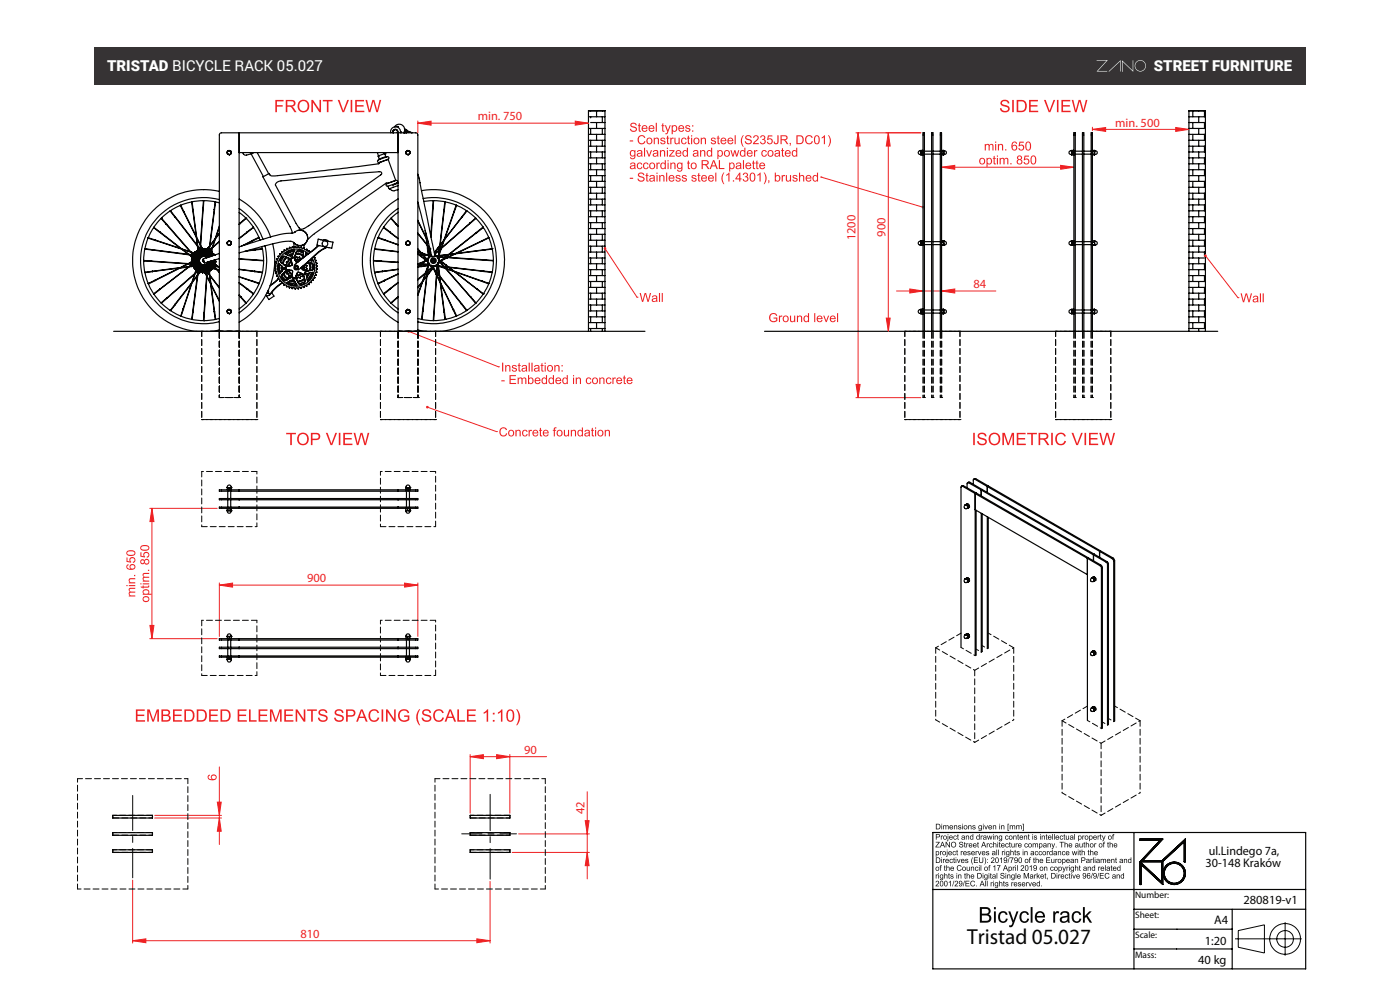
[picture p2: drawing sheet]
<svg xmlns="http://www.w3.org/2000/svg" width="297mm" height="210mm" viewBox="0 0 297 210" stroke-linecap="round" stroke-linejoin="round" font-family="sans-serif">
<defs><g id="words">
<text font-size="4.6" fill="#050504" x="205.2" y="200.3">Tristad 05.027</text>
<g font-size="3.2" fill="#fff">
<text x="22.7" y="15">TRISTAD BICYCLE RACK 05.027</text>
<text x="244.8" y="15">STREET FURNITURE</text>
</g>
<g font-size="2.6" fill="#ee2123">
<text x="101.3" y="25.5">min. 750</text>
<text x="236.6" y="26.8">min. 500</text>
<text x="181.5" y="51" transform="rotate(-90 181.5 51)">1200</text>
<text x="187.9" y="50.2" transform="rotate(-90 187.9 50.2)">900</text>
<text x="206.5" y="61.1">84</text>
<text x="65.1" y="123.5">900</text>
<text x="111.2" y="159.9">90</text>
<text x="124" y="172.7" transform="rotate(-90 124 172.7)">42</text>
<text x="63.8" y="198.9">810</text>
</g>
<g font-size="2.6" fill="#050504">
<text x="255.8" y="184">30-148 Kraków</text>
<text x="256.4" y="181.4">ul.Lindego 7a,</text>
<text x="263.8" y="191.7">280819-v1</text>
<text x="257.6" y="196">A4</text>
<text x="255.6" y="200.4">1:20</text>
<text x="254.2" y="204.5">40 kg</text>
</g>
<g font-size="2" fill="#050504">
<text x="240.8" y="190.5">Number:</text>
<text x="240.8" y="194.8">Sheet:</text>
<text x="240.8" y="199">Scale:</text>
<text x="240.8" y="203.1">Mass:</text>
</g>
</g></defs>
<path d="M20 10h257v8h-257z" fill="#363334"/>
<g fill="#fff">
<path d="M238 12.8l2.3 2.2v-2.2h.1v2.4l-2.2-2.1v2.1h-.2z"/>
<path d="M235.1 15.2l2.6-2.5v2.5h-.1v-2.2l-2.3 2.2z"/>
<path d="M232.6 12.7h2.4l-2.1 2.4h2l-.1 .1h-2.2l2.1-2.3h-2.1z"/>
<path d="M240.7 14a1.2 1.2 0 0 0 2.4 0 1.2 1.2 0 0 0-2.4 0zM240.8 13.9a1.1 1.1 0 0 1 2.2 0 1.1 1.1 0 0 1-2.2 0z"/>
</g>
<g fill="none" stroke="#050504" stroke-width=".25">
<path d="M124.8 24.8h3.5M124.8 27.2h3.5M124.8 28.5h3.5M124.8 29.8h3.5M124.8 31h3.5M124.8 32.2h3.5M124.8 33.5h3.5M124.8 34.7h3.5M124.8 36h3.5M124.8 37.3h3.5M124.8 38.5h3.5M124.8 39.7h3.5"/>
<path d="M125.3 26h3M125.3 23.5h.1M125.3 24.8v.2M125.3 27.2v1.3M125.3 29.8v1.2M125.3 32.2v1.3M125.3 34.7v1.3M125.3 37.3v1.2M125.3 39.7v1.3M126.6 23.5v1.3M126.6 26v1.2M126.6 28.5v1.3"/>
<path d="M126.6 31v1.2M126.6 33.5v1.2M126.6 36v1.3M126.6 38.5v1.2M127.8 23.5h.1M127.8 24.8v1.2M127.8 27.2v1.3M127.8 29.8v1.2M127.8 32.2v1.3M127.8 34.7v1.3M127.8 37.3v1.2M127.8 39.7v1.3"/>
<path d="M124.8 41h3.5M124.8 42.2h3.5M124.8 43.5h3.5M124.8 44.7h3.5M124.8 46h3.5M124.8 47.2h3.5M124.8 48.5h3.5M124.8 49.7h3.5M124.8 51h3.5M124.8 52.2h3.5M124.8 53.5h3.5M124.8 54.7h3.5"/>
<path d="M124.8 55.9h3.5M124.8 57.2h3.5M124.8 58.5h3.5M124.8 59.7h3.5M125.3 42.2v1.3M125.3 44.7v1.3M125.3 47.2v1.3M125.3 49.7v1.3M125.3 52.2v1.3M125.3 54.7v1.2M125.3 57.2v1.3M125.3 59.7v1.3"/>
<path d="M126.6 41v1.2M126.6 43.5v1.2M126.6 46v1.2M126.6 48.5v1.2M126.6 51v1.2M126.6 53.5v1.2M126.6 55.9v1.3M126.6 58.5v1.2M127.8 42.2v1.3M127.8 44.7v1.3M127.8 47.2v1.3M127.8 49.7v1.3"/>
<path d="M127.8 52.2v1.3M127.8 54.7v1.2M127.8 57.2v1.3M127.8 59.7v1.3M24.1 70.3h112.7M124.8 70.3v-46.8h3.5v46.8M124.8 61h3.5M124.8 62.2h3.5M124.8 63.4h3.5M124.8 64.7h3.5M124.8 66h3.5M124.8 67.2h3.5"/>
<path d="M124.8 68.4h3.5M124.8 69.7h3.5M125.3 62.2v1.2M125.3 64.7v1.3M125.3 67.2v1.2M125.3 69.7v.6M126.6 61v1.2M126.6 63.4v1.3M126.6 66v1.2M126.6 68.4v1.3M127.8 62.2v1.2M127.8 64.7v1.3"/>
<path d="M127.8 67.2v1.2M127.8 69.7v.6M197.9 176.6h79.1v28.9h-79.1zM240.6 176.6v28.9M241.8 178h4.9l-4.3 4.6h4.1l5-4.6v4.8h-.3v-4.3l-4.5 4.2v4.9l-4.6-4.2v4.2h-.3v-4.8l4.3-4.6h-4.3zM197.9 188.7h79.1M240.6 192.9h36.4M240.6 197.1h20.8M241.8 182.8h4.6v4.3zM261.4 192.9v12.6M240.6 201.3h20.8"/>
<circle cx="249.1" cy="185.2" r="2.13"/>
<circle cx="249.1" cy="185.3" r="2.36"/>
</g>
<path d="M246.7 185.2a2.4 2.4 0 0 0 4.8 0 2.4 2.4 0 0 0-4.8 0zM247 185.2a2.12 2.12 0 0 1 4.2 0 2.12 2.12 0 0 1-4.2 0zM241.8 178v.2h4.3l-4.3 4.6h4.6v4.3l-4.6-4.3v4.8h.3v-4.2l4.6 4.2v-4.9l4.5-4.2v4.3h.3v-4.8l-5 4.6h-4.1l4.3-4.6z" fill-rule="evenodd" fill="#050504"/>
<g fill="#ee2123">
<path d="M128.3 91.2h.2v.2a.49 .49 0 0 1 .6-.2 .49 .49 0 0 1 .3 .5v.9h-.2v-.9a.32 .32 0 0 0-.3-.4 .32 .32 0 0 0-.4 .3v1h-.2zM127.1 91.5a.47 .47 0 0 0-.1 .7 .47 .47 0 0 0 .7-.1v-.6l-.3-.1zM126.7 91.9a.7 .7 0 0 1 1.4 0 .7 .7 0 0 1-1.4 0zM126.2 91.2h.3v1.4h-.3zM126.2 90.7h.3v.2h-.3zM125.5 90.9l.3-.2v.5h.2v.2h-.2v.8l.2 .4a.34 .34 0 0 1-.3-.1 .34 .34 0 0 1-.2-.3v-.8h-.1zM124.3 92a.33 .33 0 0 0 .2 .5 .33 .33 0 0 0 .4-.4v-.2zM124.1 91.3a.62 .62 0 0 1 .8-.1 .62 .62 0 0 1 .2 .8l.1 .6h-.2l-.1-.2a.49 .49 0 0 1-.6 .2 .49 .49 0 0 1-.2-.7l.8-.2a.35 .35 0 0 0-.3-.4 .35 .35 0 0 0-.4 .3h-.2zM122.8 91.5a.48 .48 0 0 0-.1 .6 .48 .48 0 0 0 .6 .2l.2-.4-.2-.4-.2-.1zM122.6 91.4l.5-.2 .3 .1v-.6h.3v1.9h-.2v-.2a.66 .66 0 0 1-1-.1 .66 .66 0 0 1 .1-.9zM121.1 91.2h.2v.2a.49 .49 0 0 1 .6-.2 .49 .49 0 0 1 .3 .5v.9h-.2v-.9a.32 .32 0 0 0-.3-.4 .32 .32 0 0 0-.3 .3l-.1 1h-.2zM119.6 91.2h.3v.7a.34 .34 0 0 0 .3 .5 .34 .34 0 0 0 .3-.5v-.7h.2v1.4h-.2v-.2a.49 .49 0 0 1-.6 .2 .49 .49 0 0 1-.3-.6zM118.4 91.5a.47 .47 0 0 0 0 .7 .47 .47 0 0 0 .7-.1l-.1-.6-.3-.1zM118.1 91.9a.7 .7 0 0 1 1.4 0 .7 .7 0 0 1-1.4 0zM117.5 90.8l.6-.1-.1 .2-.3 .1v.2h.3v.2h-.3v1.2h-.2v-1.2h-.2v-.2h.2zM115.5 91.5l-.1 .2h.8l-.3-.3zM115.3 91.3a.64 .64 0 0 1 .8-.1 .64 .64 0 0 1 .3 .7h-1a.4 .4 0 0 0 .3 .5 .4 .4 0 0 0 .5-.3h.2a.69 .69 0 0 1-1.1 .3 .69 .69 0 0 1 0-1.1zM114.5 90.9l.3-.2v.5h.2v.2h-.2v.8l.2 .4a.34 .34 0 0 1-.4-.1 .34 .34 0 0 1-.1-.3v-.8h-.1zM113.3 91.5l-.1 .2h.8l-.3-.3zM113.1 91.3a.64 .64 0 0 1 .8-.1 .64 .64 0 0 1 .3 .7h-1a.4 .4 0 0 0 .3 .5 .4 .4 0 0 0 .5-.3h.2a.69 .69 0 0 1-1.1 .3 .69 .69 0 0 1 0-1.1zM112.1 91.2h.2v.2l.5-.2h.1l-.1 .2a.3 .3 0 0 0-.4 .1 .3 .3 0 0 0 0 .3v.8h-.3zM110.9 91.3l.7-.1 .3 .4h-.2l-.1-.2a.47 .47 0 0 0-.6 .5 .47 .47 0 0 0 .6 .4l.1-.2h.2a.65 .65 0 0 1-.9 .4 .65 .65 0 0 1-.2-1zM109.4 91.2h.2v.2a.49 .49 0 0 1 .6-.2 .49 .49 0 0 1 .3 .5v.9h-.3v-.9a.32 .32 0 0 0-.2-.4 .32 .32 0 0 0-.4 .3v1h-.2zM108.1 91.5a.47 .47 0 0 0 0 .7 .47 .47 0 0 0 .7-.1l-.1-.6-.3-.1zM107.8 91.9a.7 .7 0 0 1 1.4 0 .7 .7 0 0 1-1.4 0zM106.2 90.8a.82 .82 0 0 1 1.4 .4h-.3a.63 .63 0 0 0-.8-.3 .63 .63 0 0 0-.3 .9 .58 .58 0 0 0 .5 .6 .58 .58 0 0 0 .7-.5l.2 .1a.91 .91 0 0 1-1.3 .5 .91 .91 0 0 1-.3-1.4z"/>
<path d="M119.1 78.6h.3v.2h-.3zM119.1 77.4h.3v.3h-.3zM117.6 77.4h.2v.2a.49 .49 0 0 1 .6-.2 .49 .49 0 0 1 .3 .6v.8h-.2v-.8a.32 .32 0 0 0-.3-.4 .32 .32 0 0 0-.3 .2l-.1 1h-.2zM116.4 77.7a.47 .47 0 0 0-.1 .8 .47 .47 0 0 0 .8-.1l-.1-.7-.3-.1zM116 78.1a.7 .7 0 0 1 1.4 0 .7 .7 0 0 1-1.4 0zM115.5 77.4h.3v1.4h-.3zM115.5 76.9h.3v.3h-.3zM114.8 77.1l.3-.1v.4h.2v.2h-.2v.8l.2 .4a.34 .34 0 0 1-.3 0 .34 .34 0 0 1-.2-.4v-.8h-.1zM113.6 78.3a.33 .33 0 0 0 .3 .4 .33 .33 0 0 0 .3-.3v-.3zM113.4 77.6a.62 .62 0 0 1 .8-.1 .62 .62 0 0 1 .2 .7l.1 .6h-.2l-.1-.2a.49 .49 0 0 1-.6 .2 .49 .49 0 0 1-.2-.6l.8-.3a.35 .35 0 0 0-.3-.3 .35 .35 0 0 0-.4 .3l-.2-.1zM112.7 76.9h.3v1.9h-.3zM112.2 76.9h.2v1.9h-.2zM110.9 78.3a.33 .33 0 0 0 .3 .4 .33 .33 0 0 0 .4-.3v-.3zM110.8 77.6a.62 .62 0 0 1 .8-.1 .62 .62 0 0 1 .2 .7l.1 .6h-.3v-.2a.49 .49 0 0 1-.7 .2 .49 .49 0 0 1-.2-.6l.9-.3a.35 .35 0 0 0-.3-.3 .35 .35 0 0 0-.4 .3l-.2-.1zM110 77.1l.2-.1v.4h.3v.2h-.3v.8l.3 .4a.34 .34 0 0 1-.4 0 .34 .34 0 0 1-.1-.4v-.8h-.2zM108.7 77.6l.2-.2a.54 .54 0 0 1 .7 .4h-.2a.27 .27 0 0 0-.3-.2 .27 .27 0 0 0-.2 .3 .52 .52 0 0 1 .6 .2 .52 .52 0 0 1 0 .6l-.6 .1-.4-.4h.3a.31 .31 0 0 0 .3 .3 .31 .31 0 0 0 .3-.4 .58 .58 0 0 1-.8-.7zM107.2 77.4h.2v.2a.49 .49 0 0 1 .6-.2 .49 .49 0 0 1 .3 .6v.8h-.2v-.8a.32 .32 0 0 0-.3-.4 .32 .32 0 0 0-.4 .2v1h-.2zM106.5 76.9h.3v1.9h-.3z"/>
<path d="M133.3 80.4l-.1 .2h.7l-.2-.3zM133.1 80.3a.64 .64 0 0 1 .8-.2 .64 .64 0 0 1 .3 .7h-1a.4 .4 0 0 0 .3 .5 .4 .4 0 0 0 .4-.3h.3a.69 .69 0 0 1-1.1 .3 .69 .69 0 0 1 0-1zM132.3 79.8l.2-.2v.5h.3v.2h-.3v.8l.3 .4a.34 .34 0 0 1-.4-.1 .34 .34 0 0 1-.1-.3v-.8h-.2zM131.1 80.4l-.1 .2h.7l-.2-.3zM130.9 80.3a.64 .64 0 0 1 .8-.2 .64 .64 0 0 1 .3 .7h-1a.4 .4 0 0 0 .3 .5 .4 .4 0 0 0 .4-.3h.3a.69 .69 0 0 1-1.1 .3 .69 .69 0 0 1 0-1zM129.9 80.1h.2v.2l.4-.2h.2l-.1 .3a.3 .3 0 0 0-.4 0 .3 .3 0 0 0 0 .3v.8h-.3zM128.7 80.2l.7-.1 .3 .4h-.2l-.1-.2a.47 .47 0 0 0-.6 .5 .47 .47 0 0 0 .6 .4l.1-.2h.2a.65 .65 0 0 1-.9 .4 .65 .65 0 0 1-.2-1zM127.1 80.1h.2v.2a.49 .49 0 0 1 .6-.2 .49 .49 0 0 1 .3 .5v.9h-.2v-.9a.32 .32 0 0 0-.2-.4 .32 .32 0 0 0-.4 .3v1h-.3zM125.9 80.4a.47 .47 0 0 0 0 .7 .47 .47 0 0 0 .7-.1l-.1-.6-.3-.1zM125.6 80.8a.7 .7 0 0 1 1.4 0 .7 .7 0 0 1-1.4 0zM124.4 80.2l.7-.1 .3 .4h-.2l-.1-.2a.47 .47 0 0 0-.6 .5 .47 .47 0 0 0 .6 .4l.1-.2h.3a.65 .65 0 0 1-1 .4 .65 .65 0 0 1-.2-1zM122.1 80.1h.3v.2a.49 .49 0 0 1 .5-.2 .49 .49 0 0 1 .4 .5v.9h-.3v-.9a.32 .32 0 0 0-.2-.4 .32 .32 0 0 0-.4 .3v1h-.3zM121.6 80.1h.2v1.4h-.2zM121.6 79.6h.2v.2h-.2zM119.6 80.4a.48 .48 0 0 0-.1 .6 .48 .48 0 0 0 .6 .2l.1-.4-.1-.4-.2-.1zM119.4 80.3l.5-.2 .3 .1v-.6h.3v1.9h-.3v-.2a.66 .66 0 0 1-.9-.1 .66 .66 0 0 1 .1-.9zM118.2 80.4l-.1 .2h.7l-.2-.3zM118 80.3a.64 .64 0 0 1 .8-.2 .64 .64 0 0 1 .3 .7h-1.1a.4 .4 0 0 0 .4 .5 .4 .4 0 0 0 .4-.3h.3a.69 .69 0 0 1-1.1 .3 .69 .69 0 0 1 0-1zM116.7 80.4a.48 .48 0 0 0-.2 .6 .48 .48 0 0 0 .7 .2l.1-.4-.1-.4-.3-.1zM116.5 80.3l.4-.2 .4 .1v-.6h.2v1.9h-.2v-.2a.66 .66 0 0 1-.9-.1 .66 .66 0 0 1 .1-.9zM115.2 80.4a.48 .48 0 0 0-.1 .6 .48 .48 0 0 0 .6 .2l.1-.4-.1-.4-.2-.1zM115 80.3l.4-.2 .4 .1v-.6h.3v1.9h-.3v-.2a.66 .66 0 0 1-.9-.1 .66 .66 0 0 1 .1-.9zM113.8 80.4l-.1 .2h.7l-.2-.3zM113.6 80.3a.64 .64 0 0 1 .7-.2 .64 .64 0 0 1 .4 .7h-1.1a.4 .4 0 0 0 .3 .5 .4 .4 0 0 0 .5-.3h.3a.69 .69 0 0 1-1.1 .3 .69 .69 0 0 1 0-1zM112.3 80.4a.47 .47 0 0 0-.1 .6 .47 .47 0 0 0 .7 .2l.1-.4-.1-.4-.3-.1zM112 79.6h.2v.6a.63 .63 0 0 1 1 .6 .63 .63 0 0 1-1 .5v.2h-.2zM109.8 80.1h.2v.2a.46 .46 0 0 1 .8 0l.3-.2 .5 .1 .1 1.3h-.3v-.9a.28 .28 0 0 0-.2-.4 .28 .28 0 0 0-.3 .3v1h-.3v-.9a.31 .31 0 0 0-.4-.3 .31 .31 0 0 0-.2 .4v.8h-.2zM108.1 79.6h1.4v.2h-1.2v.6h1.1v.2h-1.1v.6h1.2v.3h-1.4zM106.3 80.7h.8v.2h-.8z"/>
<path d="M140.4 62.1h.2v1.9h-.2zM139.8 62.1h.2v1.9h-.2zM138.6 63.5a.33 .33 0 0 0 .2 .5 .33 .33 0 0 0 .4-.4v-.2zM138.4 62.8a.62 .62 0 0 1 .8-.1 .62 .62 0 0 1 .2 .8l.1 .5h-.2l-.1-.1a.49 .49 0 0 1-.6 .2 .49 .49 0 0 1-.3-.7l.9-.2a.35 .35 0 0 0-.3-.4 .35 .35 0 0 0-.4 .3h-.2zM135.7 62.1h.2l.4 1.7 .5-1.7h.3l.4 1.7 .4-1.7h.2l-.5 1.9h-.2l-.5-1.6-.5 1.6h-.2z"/>
<path d="M28.4 122h.3v.2h-.3zM27.7 120.2a.41 .41 0 0 0 .8 0 .41 .41 0 0 0-.8 0zM27.3 124.1h1.4v.2h-1.4zM27.4 124.8l1.3-.1v.2h-.9a.28 .28 0 0 0-.3 .2 .28 .28 0 0 0 .2 .4h1v.2h-.9a.31 .31 0 0 0-.3 .4 .31 .31 0 0 0 .5 .2h.7v.2h-1.4v-.2h.2a.46 .46 0 0 1 0-.8l-.2-.2zM27.4 122.8l.2-.2h1.1v.3h-.8a.32 .32 0 0 0-.4 .2 .32 .32 0 0 0 .2 .4h1v.2h-1.4v-.2h.2l-.2-.2zM27.1 117.1l-.1 .2a.98 .98 0 0 0 1.5 0 1.05 1.05 0 0 0-1.4-.2zM26.8 118.2h.3v.8l.5 .1a.63 .63 0 0 1 .3-.9 .63 .63 0 0 1 .8 .4 .63 .63 0 0 1-.5 .8v-.2a.42 .42 0 0 0 .2-.6 .42 .42 0 0 0-.6-.1 .42 .42 0 0 0 0 .6v.3l-1-.2zM26.8 124.1h.3v.2h-.3zM26.9 119.8l.4-.1v.2a.39 .39 0 0 0-.3 .5 .39 .39 0 0 0 .5 .2l.2 .1a.6 .6 0 0 1 .1-1 .6 .6 0 0 1 .9 .3 .6 .6 0 0 1-.4 .8 .96 .96 0 0 1-1 .1 .96 .96 0 0 1-.5-.9zM26.9 117l.5-.3a.83 .83 0 0 1 .9 .1 .83 .83 0 0 1 .3 .8 1.15 1.15 0 0 1-1.8-.3z"/>
<path d="M31.4 120.9h.3v.2h-.3zM30.7 119.2a.4 .4 0 0 0 .8 0 .4 .4 0 0 0-.8 0zM30.6 126.8a.46 .46 0 0 0 .4 .7 .46 .46 0 0 0 .4-.7l-.4-.1zM30.6 125.3a.44 .44 0 0 0 .4 .7 .44 .44 0 0 0 .4-.7l-.4-.1zM30.3 123.7h1.4v.3h-1.4zM30.3 127a.7 .7 0 0 1 1.4 0 .7 .7 0 0 1-1.4 0zM30.4 125.1a.67 .67 0 0 1 1-.1 .67 .67 0 0 1 .1 .9h.7v.3h-1.9v-.2h.2l-.3-.4zM30.4 121.6l1.3-.1v.3h-.9a.28 .28 0 0 0-.4 .2 .28 .28 0 0 0 .3 .3h1v.3h-.9a.31 .31 0 0 0-.3 .4 .31 .31 0 0 0 .4 .1h.8v.3h-1.4v-.2h.2a.46 .46 0 0 1 0-.8l-.2-.3zM30.1 116l-.2 .2a.99 .99 0 0 0 1.6 0 1.05 1.05 0 0 0-1.4-.2zM29.9 119.2a.3 .3 0 0 0 .6 0 .3 .3 0 0 0-.6 0zM29.8 124.4h.5v-.2h.2v.2h.8l.1-.2h.2a.34 .34 0 0 1 0 .3 .34 .34 0 0 1-.4 .2h-.7v.1h-.2v-.1h-.4zM29.8 117.1h.2v.8l.5 .1a.63 .63 0 0 1 .3-.9 .63 .63 0 0 1 .9 .4 .63 .63 0 0 1-.5 .8l-.1-.2a.42 .42 0 0 0 .2-.6 .42 .42 0 0 0-.6-.1 .42 .42 0 0 0 0 .6l.1 .3-1-.2zM29.8 123.7h.2v.3h-.2zM29.9 118.8l.5-.2 .2 .3a.56 .56 0 0 1 .9-.2 .56 .56 0 0 1 0 .9 .56 .56 0 0 1-.9-.2 .51 .51 0 0 1-.8 .2 .51 .51 0 0 1 .1-.8zM29.9 115.9l.5-.3a.83 .83 0 0 1 .9 .1 .83 .83 0 0 1 .3 .8 1.16 1.16 0 0 1-1.8-.3z"/>
<path d="M217.9 30.3a1.05 1.05 0 0 0 .2 1.5 .98 .98 0 0 0 0-1.6zM217.8 30.1a.75 .75 0 0 1 .8 .2 .75 .75 0 0 1 .1 .9 .66 .66 0 0 1-.7 .7 .66 .66 0 0 1-.5-.9zM216.3 30.1h.9v.2h-.8l-.1 .5a.63 .63 0 0 1 .9 .3 .63 .63 0 0 1-.4 .8 .63 .63 0 0 1-.8-.5h.3a.42 .42 0 0 0 .6 .2 .42 .42 0 0 0 .1-.6 .42 .42 0 0 0-.6 0h-.3zM214.8 31.3a.41 .41 0 0 0 .8 0 .41 .41 0 0 0-.8 0zM214.8 30.2l.2-.2h.4l.4 .5h-.3a.4 .4 0 0 0-.5-.3 .4 .4 0 0 0-.2 .6v.1a.6 .6 0 0 1 .9 .1 .6 .6 0 0 1-.2 .9 .6 .6 0 0 1-.9-.3v-.9zM213.2 31.7h.3v.2h-.3zM211.7 30.5h.2v.2a.49 .49 0 0 1 .6-.2 .49 .49 0 0 1 .3 .6v.8h-.2v-.8a.32 .32 0 0 0-.3-.4 .32 .32 0 0 0-.3 .2l-.1 1h-.2zM211.1 30.5h.2v1.4h-.2zM211.1 30h.2v.3h-.2zM208.9 30.5h.2v.2a.46 .46 0 0 1 .8 .1l.3-.3 .5 .1 .1 1.3h-.3v-.8a.28 .28 0 0 0-.2-.4 .28 .28 0 0 0-.3 .2v1h-.3v-.9a.31 .31 0 0 0-.4-.3 .31 .31 0 0 0-.2 .5v.7h-.2z"/>
<path d="M219 33.3a1.05 1.05 0 0 0 .2 1.4 .98 .98 0 0 0 0-1.5zM218.9 33.1a.75 .75 0 0 1 .8 .2 .75 .75 0 0 1 .1 .8 .66 .66 0 0 1-.7 .8 .66 .66 0 0 1-.5-1zM217.4 33h.9v.2h-.8l-.1 .5a.63 .63 0 0 1 .9 .3 .63 .63 0 0 1-.4 .9 .63 .63 0 0 1-.8-.5h.3a.42 .42 0 0 0 .6 .2 .42 .42 0 0 0 .1-.7 .42 .42 0 0 0-.6 0l-.3 .1zM216 33.5a.3 .3 0 0 0 .6 0 .3 .3 0 0 0-.6 0zM215.9 34.3a.4 .4 0 0 0 .8 0 .4 .4 0 0 0-.8 0zM215.9 33.1a.5 .5 0 0 1 .8 0 .5 .5 0 0 1-.1 .7 .56 .56 0 0 1 .1 .9 .56 .56 0 0 1-.8 0 .56 .56 0 0 1 .1-.9l-.2-.2zM214.3 34.6h.3v.3h-.3zM212.1 33.5h.2v.2a.46 .46 0 0 1 .8 0l.2-.2 .5 .1 .1 1.3h-.2v-.9a.28 .28 0 0 0-.2-.3 .28 .28 0 0 0-.4 .2v1h-.2v-.9a.31 .31 0 0 0-.4-.3 .31 .31 0 0 0-.2 .5v.7h-.2zM211.5 33.5h.2v1.4h-.2zM211.5 33h.2v.2h-.2zM210.8 33.2l.2-.2v.5h.3v.2h-.3v.8l.3 .4a.34 .34 0 0 1-.4-.1 .34 .34 0 0 1-.1-.3v-.8h-.2zM209.6 33.8l-.1 .6 .2 .3a.5 .5 0 0 0 .5-.5 .5 .5 0 0 0-.5-.5zM209.3 33.5h.2v.2a.63 .63 0 0 1 .9 0 .63 .63 0 0 1 0 .9 .52 .52 0 0 1-.9 .1v.7h-.2zM208.1 33.8a.47 .47 0 0 0-.1 .7 .47 .47 0 0 0 .7-.1v-.6l-.3-.1zM207.7 34.2a.7 .7 0 0 1 1.4 0 .7 .7 0 0 1-1.4 0z"/>
<path d="M146.8 27.7h.3v.2h-.3zM146.8 26.6h.3v.2h-.3zM145.5 26.7l.2-.1a.54 .54 0 0 1 .7 .3l-.2 .1a.27 .27 0 0 0-.3-.3 .27 .27 0 0 0-.2 .3v.1a.52 .52 0 0 1 .6 .1 .52 .52 0 0 1 0 .6l-.6 .1-.4-.4h.3a.31 .31 0 0 0 .3 .3 .31 .31 0 0 0 .3-.4 .58 .58 0 0 1-.8-.6zM144.3 26.8l-.2 .3h.8l-.2-.3zM144.1 26.7a.64 .64 0 0 1 .7-.1 .64 .64 0 0 1 .3 .7h-1a.4 .4 0 0 0 .3 .5 .4 .4 0 0 0 .5-.3h.2a.69 .69 0 0 1-1 .3 .69 .69 0 0 1 0-1.1zM142.8 26.9l-.1 .6 .2 .2a.5 .5 0 0 0 .5-.4 .5 .5 0 0 0-.5-.5zM142.5 26.6h.2v.1a.63 .63 0 0 1 .9 0 .63 .63 0 0 1 0 .9 .52 .52 0 0 1-.9 .2v.7h-.2zM141 26.6h.3l.4 1.1 .4-1.1h.2l-.5 1.4a.48 .48 0 0 1-.6 .5l-.1-.2 .3-.1 .2-.3zM140.5 26.2l.2-.1v.5h.2v.2h-.2v.8l.3 .3a.34 .34 0 0 1-.4 0 .34 .34 0 0 1-.1-.4v-.7h-.2zM139.1 26h.2v1.9h-.2zM137.9 26.8l-.1 .3h.8l-.2-.3zM137.8 26.7a.64 .64 0 0 1 .7-.1 .64 .64 0 0 1 .3 .7h-1a.4 .4 0 0 0 .3 .5 .4 .4 0 0 0 .5-.3h.2a.69 .69 0 0 1-1 .3 .69 .69 0 0 1 0-1.1zM136.5 26.8l-.1 .3h.7l-.2-.3zM136.3 26.7a.64 .64 0 0 1 .7-.1 .64 .64 0 0 1 .4 .7h-1.1a.4 .4 0 0 0 .3 .5 .4 .4 0 0 0 .5-.3h.3a.69 .69 0 0 1-1.1 .3 .69 .69 0 0 1 0-1.1zM135.5 26.2l.2-.1v.5h.3v.2h-.3v.8l.3 .3a.34 .34 0 0 1-.4 0 .34 .34 0 0 1-.1-.4v-.7h-.2zM133.9 26.2a.75 .75 0 0 1 1.2 .4h-.3a.42 .42 0 0 0-.4-.4 .42 .42 0 0 0-.4 .5 1.1 1.1 0 0 1 1.1 .7 .77 .77 0 0 1-.7 .6 .77 .77 0 0 1-.8-.7h.3a.49 .49 0 0 0 .5 .5 .49 .49 0 0 0 .4-.5l-.1-.1a.81 .81 0 0 1-1-.8z"/>
<path d="M175.7 28.7a1.59 1.59 0 0 1 .4 2.1l-.3 .3h-.1a2.19 2.19 0 0 0 0-2.4zM174.3 29.2l.7-.5v1.9h-.2v-1.5l-.5 .3zM173 29a1.05 1.05 0 0 0 .3 1.4 .98 .98 0 0 0 0-1.5zM172.9 28.8a.75 .75 0 0 1 .9 .2 .75 .75 0 0 1 .1 .9 .66 .66 0 0 1-.8 .7 .66 .66 0 0 1-.4-.9zM171.1 28.9a.82 .82 0 0 1 1.3 .3l-.2 .1a.63 .63 0 0 0-.9-.3 .63 .63 0 0 0-.2 .8 .58 .58 0 0 0 .5 .6 .58 .58 0 0 0 .6-.5l.3 .1a.91 .91 0 0 1-1.3 .5 .91 .91 0 0 1-.3-1.4zM169.2 28.9v1.5h.4a.72 .72 0 0 0 .7-.8 .72 .72 0 0 0-.7-.7zM168.9 28.7h.7a.95 .95 0 0 1 .9 .9 .95 .95 0 0 1-.9 1h-.7zM167.5 30.3h.3v.4l-.2 .3v-.4h-.1zM165.8 28.9v.6h.6a.33 .33 0 0 0 .4-.2 .33 .33 0 0 0-.4-.4zM165.6 28.7h.8a.53 .53 0 0 1 .7 .4 .53 .53 0 0 1-.5 .6l.6 .9h-.3l-.5-.7-.3-.2h-.3v.9h-.2zM164.9 28.7h.3v1.3a.53 .53 0 0 1-.5 .6 .53 .53 0 0 1-.6-.6h.2l.1 .2a.29 .29 0 0 0 .3 .2 .29 .29 0 0 0 .2-.4zM162.9 28.7h1v.2h-.8l-.1 .5a.63 .63 0 0 1 .9 .3 .63 .63 0 0 1-.4 .9 .63 .63 0 0 1-.8-.5h.2a.42 .42 0 0 0 .6 .2 .42 .42 0 0 0 .1-.6 .42 .42 0 0 0-.6-.1l-.3 .1zM161.4 28.8a.51 .51 0 0 1 .8 0 .51 .51 0 0 1-.1 .8 .59 .59 0 0 1 0 1 .59 .59 0 0 1-.9-.5h.3a.38 .38 0 0 0 .4 .3 .38 .38 0 0 0 .3-.5 .38 .38 0 0 0-.5-.2v-.2a.33 .33 0 0 0 .4-.3 .33 .33 0 0 0-.3-.4 .33 .33 0 0 0-.3 .4h-.3zM160 28.8a.62 .62 0 0 1 .9 .2 .62 .62 0 0 1-.3 .9l-.6 .5h1v.2h-1.3l.2-.4a1.14 1.14 0 0 0 .7-1.2l-.4-.1-.2 .4-.2-.1zM158.3 28.8a.75 .75 0 0 1 1.1 .4h-.2a.42 .42 0 0 0-.5-.4 .42 .42 0 0 0-.3 .5 1.1 1.1 0 0 1 1.1 .7 .77 .77 0 0 1-.8 .6 .77 .77 0 0 1-.7-.6h.2a.49 .49 0 0 0 .5 .4 .49 .49 0 0 0 .5-.5l-.2-.1a.81 .81 0 0 1-.9-.8zM157.6 28.7h.2l-.1 .2a2.15 2.15 0 0 0 .1 2.2 1.57 1.57 0 0 1-.4-2zM155.8 28.7h.3v1.9h-.3zM154.7 29.5l-.1 .3h.7l-.2-.4zM154.5 29.4a.64 .64 0 0 1 .8-.1 .64 .64 0 0 1 .3 .7h-1.1a.4 .4 0 0 0 .3 .4 .4 .4 0 0 0 .5-.3l.3 .1a.69 .69 0 0 1-1.1 .3 .69 .69 0 0 1 0-1.1zM153.2 29.5l-.1 .3h.8l-.3-.4zM153 29.4a.64 .64 0 0 1 .8-.1 .64 .64 0 0 1 .3 .7h-1a.4 .4 0 0 0 .3 .4 .4 .4 0 0 0 .5-.3l.2 .1a.69 .69 0 0 1-1.1 .3 .69 .69 0 0 1 0-1.1zM152.2 28.9l.3-.2v.5h.2v.2h-.2v.8l.2 .4a.34 .34 0 0 1-.4 0 .34 .34 0 0 1-.1-.4v-.8h-.1zM150.9 29.3l.2-.1a.54 .54 0 0 1 .8 .4h-.3a.27 .27 0 0 0-.3-.3 .27 .27 0 0 0-.2 .4h.1a.52 .52 0 0 1 .6 .2 .52 .52 0 0 1 0 .6l-.7 .1-.3-.4 .2-.1a.31 .31 0 0 0 .3 .4 .31 .31 0 0 0 .3-.4 .58 .58 0 0 1-.7-.7zM148.7 29.2h.2v.2a.49 .49 0 0 1 .6-.2 .49 .49 0 0 1 .3 .5v.9h-.3v-.9a.32 .32 0 0 0-.2-.3 .32 .32 0 0 0-.4 .2v1h-.2zM147.5 29.5a.47 .47 0 0 0-.1 .7 .47 .47 0 0 0 .7-.1l-.1-.6-.3-.1zM147.1 29.9a.7 .7 0 0 1 1.4 0 .7 .7 0 0 1-1.4 0zM146.6 29.2h.2v1.4h-.2zM146.6 28.7h.2v.3h-.2zM145.9 28.9l.2-.2v.5h.3v.2h-.3v.8l.3 .4a.34 .34 0 0 1-.4 0 .34 .34 0 0 1-.1-.4v-.8h-.2v-.2h.2zM144.6 29.4l.7-.2 .4 .4-.3 .1-.1-.3a.47 .47 0 0 0-.6 .5 .47 .47 0 0 0 .6 .4l.1-.2h.3a.65 .65 0 0 1-1 .4 .65 .65 0 0 1-.1-1zM143.1 29.2h.2v.8a.34 .34 0 0 0 .3 .4 .34 .34 0 0 0 .4-.5v-.7h.2v1.4h-.2v-.2a.49 .49 0 0 1-.6 .2 .49 .49 0 0 1-.3-.5zM142.2 29.2h.2v.2l.4-.2 .1 .1v.2a.3 .3 0 0 0-.4 0 .3 .3 0 0 0-.1 .4v.7h-.2zM141.5 28.9l.2-.2v.5h.3v.2h-.3v.8l.3 .4a.34 .34 0 0 1-.4 0 .34 .34 0 0 1-.1-.4v-.8h-.2zM140.2 29.3l.2-.1a.54 .54 0 0 1 .7 .4h-.2a.27 .27 0 0 0-.3-.3 .27 .27 0 0 0-.2 .4 .52 .52 0 0 1 .6 .2 .52 .52 0 0 1 0 .6l-.6 .1-.3-.4 .2-.1a.31 .31 0 0 0 .3 .4 .31 .31 0 0 0 .3-.4 .58 .58 0 0 1-.8-.7zM138.7 29.2h.2v.2a.49 .49 0 0 1 .6-.2 .49 .49 0 0 1 .3 .5v.9h-.2v-.9a.32 .32 0 0 0-.3-.3 .32 .32 0 0 0-.4 .2v1h-.2zM137.5 29.5a.47 .47 0 0 0-.1 .7 .47 .47 0 0 0 .7-.1v-.6l-.3-.1zM137.1 29.9a.7 .7 0 0 1 1.4 0 .7 .7 0 0 1-1.4 0zM135.6 28.9a.82 .82 0 0 1 1.3 .3l-.2 .1a.63 .63 0 0 0-.9-.3 .63 .63 0 0 0-.3 .8 .58 .58 0 0 0 .6 .6 .58 .58 0 0 0 .6-.5l.2 .1a.91 .91 0 0 1-1.3 .5 .91 .91 0 0 1-.2-1.4zM133.6 29.8h.7v.2h-.7z"/>
<path d="M168.3 32.1a.48 .48 0 0 0-.1 .7 .48 .48 0 0 0 .6 .1l.1-.3-.1-.5-.2-.1zM168.1 32l.4-.2 .4 .2v-.7h.2v1.9h-.2v-.1a.66 .66 0 0 1-.9-.2 .66 .66 0 0 1 .1-.9zM166.9 32.1l-.2 .3h.8l-.2-.4zM166.7 32a.64 .64 0 0 1 .7-.1 .64 .64 0 0 1 .4 .7h-1.1a.4 .4 0 0 0 .3 .5 .4 .4 0 0 0 .5-.3h.2a.69 .69 0 0 1-1 .3 .69 .69 0 0 1 0-1.1zM165.9 31.5l.2-.1v.5h.2v.1h-.2v.8l.3 .4a.34 .34 0 0 1-.4 0 .34 .34 0 0 1-.1-.4v-.8h-.2zM164.6 32.7a.33 .33 0 0 0 .3 .4 .33 .33 0 0 0 .3-.3v-.3zM164.4 32a.62 .62 0 0 1 .8-.1 .62 .62 0 0 1 .3 .8v.5h-.2v-.1a.49 .49 0 0 1-.7 .2 .49 .49 0 0 1-.2-.7l.8-.2a.35 .35 0 0 0-.3-.4 .35 .35 0 0 0-.3 .3l-.3-.1zM163.2 32.1a.47 .47 0 0 0-.1 .8 .47 .47 0 0 0 .7-.1l-.1-.7-.2-.1zM162.8 32.5a.7 .7 0 0 1 1.4 0 .7 .7 0 0 1-1.4 0zM161.7 32l.6-.1 .4 .4h-.2l-.2-.2a.47 .47 0 0 0-.6 .4 .47 .47 0 0 0 .7 .5l.1-.3 .2 .1a.65 .65 0 0 1-.9 .4 .65 .65 0 0 1-.2-1zM160 31.9h.2v.2l.4-.3 .1 .1-.1 .2a.3 .3 0 0 0-.3 .1 .3 .3 0 0 0-.1 .3v.7h-.2zM158.8 32.1l-.1 .3h.7l-.2-.4zM158.6 32a.64 .64 0 0 1 .8-.1 .64 .64 0 0 1 .3 .7h-1a.4 .4 0 0 0 .3 .5 .4 .4 0 0 0 .4-.3h.3a.69 .69 0 0 1-1.1 .3 .69 .69 0 0 1 0-1.1zM157.3 32.1a.48 .48 0 0 0-.1 .7 .48 .48 0 0 0 .6 .1l.1-.3-.1-.5-.3-.1zM157.1 32l.4-.2 .4 .2v-.7h.2v1.9h-.2v-.1a.66 .66 0 0 1-.9-.2 .66 .66 0 0 1 .1-.9zM155 31.9h.2l.3 1 .3-1h.2l.3 1 .3-1h.2l-.4 1.3h-.2l-.3-1-.3 1h-.2zM153.9 32.1a.47 .47 0 0 0 0 .8 .47 .47 0 0 0 .7-.1l-.1-.7-.3-.1zM153.6 32.5a.7 .7 0 0 1 1.4 0 .7 .7 0 0 1-1.4 0zM152.5 32.1l-.1 .7 .2 .2a.5 .5 0 0 0 .5-.5 .5 .5 0 0 0-.5-.5zM152.2 31.9h.2v.1a.63 .63 0 0 1 .9 0 .63 .63 0 0 1 0 .9 .52 .52 0 0 1-.9 .2v.7h-.2zM150.2 32.1a.48 .48 0 0 0-.1 .7 .48 .48 0 0 0 .7 .1l.1-.3-.1-.5-.3-.1zM150.1 32l.4-.2 .4 .2v-.7h.2v1.9h-.2v-.1a.66 .66 0 0 1-1-.2 .66 .66 0 0 1 .2-.9zM148.5 31.9h.2v.1a.49 .49 0 0 1 .6-.2 .49 .49 0 0 1 .3 .6v.8h-.2v-.8a.32 .32 0 0 0-.2-.4 .32 .32 0 0 0-.4 .3l-.1 .9h-.2zM147.3 32.7a.33 .33 0 0 0 .3 .4 .33 .33 0 0 0 .3-.3v-.3zM147.1 32a.62 .62 0 0 1 .8-.1 .62 .62 0 0 1 .3 .8v.5h-.2l-.1-.1a.49 .49 0 0 1-.6 .2 .49 .49 0 0 1-.2-.7l.8-.2a.35 .35 0 0 0-.3-.4 .35 .35 0 0 0-.4 .3l-.2-.1zM145.1 32.1a.48 .48 0 0 0-.1 .7 .48 .48 0 0 0 .6 .1l.1-.3-.1-.5-.2-.1zM144.9 32l.4-.2 .4 .2v-.7h.2v1.9h-.2v-.1a.66 .66 0 0 1-.9-.2 .66 .66 0 0 1 .1-.9zM143.7 32.1l-.2 .3h.8l-.2-.4zM143.5 32a.64 .64 0 0 1 .7-.1 .64 .64 0 0 1 .4 .7h-1.1a.4 .4 0 0 0 .3 .5 .4 .4 0 0 0 .5-.3h.3a.69 .69 0 0 1-1.1 .3 .69 .69 0 0 1 0-1.1zM142 31.9h1.1l-.9 1.1h.9v.2h-1.2v-.2l.9-1h-.8zM141.5 31.9h.2v1.3h-.2zM141.5 31.3h.2v.3h-.2zM140 31.9h.2v.1a.49 .49 0 0 1 .6-.2 .49 .49 0 0 1 .3 .6v.8h-.2v-.8a.32 .32 0 0 0-.3-.4 .32 .32 0 0 0-.3 .3l-.1 .9h-.2zM138.8 32.7a.33 .33 0 0 0 .2 .4 .33 .33 0 0 0 .4-.3v-.3zM138.6 32a.62 .62 0 0 1 .8-.1 .62 .62 0 0 1 .2 .8l.1 .5h-.2l-.1-.1a.48 .48 0 0 1-.7 .2 .48 .48 0 0 1-.1-.8l.8-.1a.35 .35 0 0 0-.3-.4 .35 .35 0 0 0-.4 .3l-.2-.1zM137.1 31.9h.2l.4 1.1 .4-1.1h.2l-.5 1.3h-.2zM136.6 31.3h.3v1.9h-.3zM135.4 32.7a.33 .33 0 0 0 .3 .4 .33 .33 0 0 0 .3-.3v-.3zM135.2 32a.62 .62 0 0 1 .8-.1 .62 .62 0 0 1 .3 .8v.5h-.2v-.1a.49 .49 0 0 1-.7 .2 .49 .49 0 0 1-.2-.7l.8-.2a.35 .35 0 0 0-.3-.4 .35 .35 0 0 0-.4 .3l-.2-.1zM133.9 32.1a.47 .47 0 0 0-.1 .7 .47 .47 0 0 0 .7 .1 .47 .47 0 0 0 .1-.6 .47 .47 0 0 0-.7-.2zM133.8 32l.2-.2 .6 .2v-.1h.2v1.1a.6 .6 0 0 1-.4 .8 .6 .6 0 0 1-.8-.5l.3 .1a.39 .39 0 0 0 .5 .2 .39 .39 0 0 0 .2-.6 .65 .65 0 0 1-.9-.1 .65 .65 0 0 1 .1-.9z"/>
<path d="M161.4 34.8l-.1 .3h.8l-.2-.4zM161.2 34.7a.64 .64 0 0 1 .8-.2 .64 .64 0 0 1 .3 .7h-1a.4 .4 0 0 0 .3 .5 .4 .4 0 0 0 .5-.3l.2 .1a.69 .69 0 0 1-1 .3 .69 .69 0 0 1-.1-1.1zM160.4 34.2l.3-.2v.5h.2v.2h-.2v.8l.2 .4a.34 .34 0 0 1-.3-.1 .34 .34 0 0 1-.2-.3v-.8h-.1zM159.7 34.2l.2-.2v.5h.3v.2h-.3v.8l.3 .4a.34 .34 0 0 1-.4-.1 .34 .34 0 0 1-.1-.3v-.8h-.2zM158.5 34.8l-.1 .3h.7l-.2-.4zM158.3 34.7a.64 .64 0 0 1 .8-.2 .64 .64 0 0 1 .3 .7h-1a.4 .4 0 0 0 .3 .5 .4 .4 0 0 0 .4-.3l.3 .1a.69 .69 0 0 1-1.1 .3 .69 .69 0 0 1 0-1.1zM157.6 34h.2v1.9h-.2zM156.4 35.3a.33 .33 0 0 0 .3 .5 .33 .33 0 0 0 .3-.4v-.2zM156.2 34.7a.62 .62 0 0 1 .8-.2 .62 .62 0 0 1 .3 .8v.6h-.2l-.1-.2a.49 .49 0 0 1-.6 .2 .49 .49 0 0 1-.2-.7l.8-.2a.35 .35 0 0 0-.3-.4 .35 .35 0 0 0-.4 .3h-.2zM155 34.8l-.1 .6 .2 .3a.5 .5 0 0 0 .5-.5 .5 .5 0 0 0-.5-.5zM154.7 34.5h.2v.2a.63 .63 0 0 1 .9 0 .63 .63 0 0 1 0 .9 .52 .52 0 0 1-.9 .1v.7h-.2zM152.5 34h.2v1.6h1v.3h-1.2zM151.4 34.2l-.3 .9h.6zM151.3 34h.2l.8 1.9h-.3l-.2-.6h-.8l-.2 .6h-.3zM149.1 34.2v.6h.5a.33 .33 0 0 0 .5-.3 .33 .33 0 0 0-.4-.3zM148.8 34h.9a.53 .53 0 0 1 .6 .4 .53 .53 0 0 1-.5 .6l.7 .9h-.3l-.5-.8-.3-.1h-.3v.9h-.3zM146.9 34.8a.47 .47 0 0 0-.1 .7 .47 .47 0 0 0 .7-.1l-.1-.6-.2-.1zM146.5 35.2a.7 .7 0 0 1 1.4 0 .7 .7 0 0 1-1.4 0zM145.9 34.2l.2-.2v.5h.3v.2h-.3v.8l.3 .4a.34 .34 0 0 1-.4-.1 .34 .34 0 0 1-.1-.3v-.8h-.2zM143.9 34.8a.47 .47 0 0 0-.1 .6 .47 .47 0 0 0 .7 .2 .47 .47 0 0 0 .1-.7 .47 .47 0 0 0-.7-.1zM143.7 34.7l.3-.2 .6 .2v-.2h.2v1.2a.6 .6 0 0 1-.4 .7 .6 .6 0 0 1-.8-.4h.3a.39 .39 0 0 0 .5 .2 .39 .39 0 0 0 .1-.5 .65 .65 0 0 1-.9-.1 .65 .65 0 0 1 .1-.9zM142.2 34.5h.2v.2a.49 .49 0 0 1 .6-.2 .49 .49 0 0 1 .3 .5v.9h-.2v-.9a.32 .32 0 0 0-.3-.3 .32 .32 0 0 0-.3 .2l-.1 1h-.2zM141.6 34.5h.2v1.4h-.2zM141.6 34h.2v.2h-.2zM140.4 34.8a.48 .48 0 0 0-.1 .6 .48 .48 0 0 0 .6 .2l.1-.4-.1-.4-.2-.1zM140.2 34.7l.4-.2 .4 .2v-.7h.2v1.9h-.2v-.2a.66 .66 0 0 1-.9-.1 .66 .66 0 0 1 .1-.9zM139.3 34.5h.2v.2l.4-.2h.1l-.1 .3a.31 .31 0 0 0-.3 0 .31 .31 0 0 0-.1 .4v.7h-.2zM138.1 34.8a.47 .47 0 0 0-.1 .7 .47 .47 0 0 0 .7-.1l-.1-.6-.2-.1zM137.7 35.2a.7 .7 0 0 1 1.4 0 .7 .7 0 0 1-1.4 0zM136.6 34.7l.6-.2 .4 .4h-.2l-.2-.2a.47 .47 0 0 0-.6 .5 .47 .47 0 0 0 .7 .4l.1-.2h.2a.65 .65 0 0 1-.9 .4 .65 .65 0 0 1-.2-1zM135.3 34.7l.6-.2 .4 .4h-.3l-.1-.2a.47 .47 0 0 0-.6 .5 .47 .47 0 0 0 .6 .4l.2-.2h.2a.65 .65 0 0 1-1 .4 .65 .65 0 0 1-.1-1zM133.9 35.3a.33 .33 0 0 0 .3 .5 .33 .33 0 0 0 .4-.4v-.2zM133.8 34.7a.62 .62 0 0 1 .8-.2 .62 .62 0 0 1 .2 .8l.1 .6h-.3v-.2a.49 .49 0 0 1-.7 .2 .49 .49 0 0 1-.2-.7l.9-.2a.35 .35 0 0 0-.3-.4 .35 .35 0 0 0-.4 .3h-.2z"/>
<path d="M172.7 37.4a.48 .48 0 0 0-.1 .7 .48 .48 0 0 0 .6 .1l.1-.4-.1-.4-.2-.1zM172.5 37.3l.4-.2 .4 .2v-.7h.2v1.9h-.2v-.2a.66 .66 0 0 1-.9-.1 .66 .66 0 0 1 .1-.9zM171.3 37.4l-.2 .3h.8l-.2-.4zM171.1 37.3a.64 .64 0 0 1 .7-.1 .64 .64 0 0 1 .4 .7h-1.1a.4 .4 0 0 0 .3 .4 .4 .4 0 0 0 .5-.2h.2a.69 .69 0 0 1-1 .3 .69 .69 0 0 1 0-1.1zM169.5 36.6h.2v.7a.49 .49 0 0 1 .6-.2 .49 .49 0 0 1 .3 .5v.9h-.2v-.9a.33 .33 0 0 0-.4-.3 .33 .33 0 0 0-.3 .5v.7h-.2zM168.2 37.3l.2-.2a.54 .54 0 0 1 .8 .4h-.3a.27 .27 0 0 0-.3-.2 .27 .27 0 0 0-.2 .3h.1a.52 .52 0 0 1 .6 .2 .52 .52 0 0 1 0 .6l-.7 .1-.3-.4h.2a.31 .31 0 0 0 .4 .3 .31 .31 0 0 0 .2-.4 .58 .58 0 0 1-.7-.7zM166.7 37.1h.2v.8a.34 .34 0 0 0 .4 .4 .34 .34 0 0 0 .3-.4v-.8h.2v1.4h-.2v-.2a.49 .49 0 0 1-.6 .2 .49 .49 0 0 1-.3-.5zM165.8 37.1h.2v.2l.5-.2 .1 .1-.1 .2a.31 .31 0 0 0-.4 0 .31 .31 0 0 0 0 .4v.7h-.3zM164.7 37.4a.47 .47 0 0 0-.1 .7 .47 .47 0 0 0 .6 .1l.1-.4-.1-.4-.2-.1zM164.4 36.6h.2v.7a.63 .63 0 0 1 1 .5 .63 .63 0 0 1-1 .5v.2h-.2zM163 38.2h.2v.4l-.2 .3 .1-.4h-.1zM162 36.6a1.59 1.59 0 0 1 .4 2.1l-.2 .4h-.2a2.18 2.18 0 0 0 0-2.5zM160.7 37.1l.7-.5v1.9h-.3v-1.5l-.4 .3zM159.4 36.9a1.05 1.05 0 0 0 .2 1.5 .98 .98 0 0 0 0-1.6zM159.3 36.7a.75 .75 0 0 1 .9 .2 .75 .75 0 0 1 0 .9 .66 .66 0 0 1-.7 .7 .66 .66 0 0 1-.5-.9zM157.8 36.7a.51 .51 0 0 1 .7 0 .51 .51 0 0 1-.1 .8 .59 .59 0 0 1 0 1 .59 .59 0 0 1-.9-.5h.3a.38 .38 0 0 0 .4 .3 .38 .38 0 0 0 .3-.4 .38 .38 0 0 0-.5-.3v-.2a.33 .33 0 0 0 .5-.3 .33 .33 0 0 0-.4-.3 .33 .33 0 0 0-.3 .3h-.2zM156.8 37l-.6 .8h.6zM156.9 36.6h.2v1.2h.2v.3h-.2v.4h-.3v-.4h-.8v-.3zM155.5 38.2h.2v.3h-.2zM154.1 37.1l.7-.5v1.9h-.3v-1.5l-.4 .3zM153.5 36.6h.2l-.2 .2a2.15 2.15 0 0 0 .2 2.3 1.58 1.58 0 0 1-.5-2.1zM151.7 36.6h.3v1.9h-.3zM150.6 37.4l-.2 .3h.8l-.2-.4zM150.4 37.3a.64 .64 0 0 1 .7-.1 .64 .64 0 0 1 .4 .7h-1.1a.4 .4 0 0 0 .3 .4 .4 .4 0 0 0 .5-.2h.3a.69 .69 0 0 1-1.1 .3 .69 .69 0 0 1 0-1.1zM149.1 37.4l-.1 .3h.7l-.2-.4zM148.9 37.3a.64 .64 0 0 1 .8-.1 .64 .64 0 0 1 .3 .7h-1a.4 .4 0 0 0 .3 .4 .4 .4 0 0 0 .4-.2h.3a.69 .69 0 0 1-1.1 .3 .69 .69 0 0 1 0-1.1zM148.1 36.8l.2-.1v.4h.3v.2h-.3v.8l.3 .4a.34 .34 0 0 1-.4 0 .34 .34 0 0 1-.1-.4v-.8h-.2zM146.8 37.3l.2-.2a.54 .54 0 0 1 .7 .4h-.2a.27 .27 0 0 0-.3-.2 .27 .27 0 0 0-.2 .3 .52 .52 0 0 1 .6 .2 .52 .52 0 0 1 0 .6l-.6 .1-.3-.4h.2a.31 .31 0 0 0 .3 .3 .31 .31 0 0 0 .3-.4 .58 .58 0 0 1-.8-.7zM144.7 37.3l.2-.2a.54 .54 0 0 1 .8 .4h-.2a.27 .27 0 0 0-.3-.2 .27 .27 0 0 0-.3 .3h.1a.52 .52 0 0 1 .6 .2 .52 .52 0 0 1 0 .6l-.6 .1-.4-.4h.2a.31 .31 0 0 0 .4 .3 .31 .31 0 0 0 .2-.4 .58 .58 0 0 1-.7-.7zM143.4 37.3l.2-.2a.54 .54 0 0 1 .8 .4h-.3a.27 .27 0 0 0-.3-.2 .27 .27 0 0 0-.2 .3h.1a.52 .52 0 0 1 .6 .2 .52 .52 0 0 1 0 .6l-.7 .1-.3-.4h.2a.31 .31 0 0 0 .3 .3 .31 .31 0 0 0 .3-.4 .58 .58 0 0 1-.7-.7zM142.2 37.4l-.1 .3h.7l-.2-.4zM142 37.3a.64 .64 0 0 1 .8-.1 .64 .64 0 0 1 .3 .7h-1a.4 .4 0 0 0 .3 .4 .4 .4 0 0 0 .4-.2h.3a.69 .69 0 0 1-1.1 .3 .69 .69 0 0 1 0-1.1zM141.3 36.6h.2v1.9h-.2zM139.9 37.1h.2v.2a.49 .49 0 0 1 .6-.2 .49 .49 0 0 1 .3 .6v.8h-.3v-.8a.32 .32 0 0 0-.2-.4 .32 .32 0 0 0-.4 .2v1h-.2zM139.3 37.1h.2v1.4h-.2zM139.3 36.6h.2v.3h-.2zM138 38a.33 .33 0 0 0 .3 .4 .33 .33 0 0 0 .4-.4v-.2zM137.9 37.3a.62 .62 0 0 1 .8-.1 .62 .62 0 0 1 .2 .7l.1 .6h-.3v-.2a.49 .49 0 0 1-.7 .2 .49 .49 0 0 1-.2-.6l.9-.3a.35 .35 0 0 0-.3-.3 .35 .35 0 0 0-.4 .3l-.2-.1zM137.1 36.8l.2-.1v.4h.3v.2h-.3v.8l.3 .4a.34 .34 0 0 1-.4 0 .34 .34 0 0 1-.1-.4v-.8h-.2zM135.5 36.7a.75 .75 0 0 1 1.2 .5h-.2a.42 .42 0 0 0-.5-.4 .42 .42 0 0 0-.4 .5 1.1 1.1 0 0 1 1.2 .7 .77 .77 0 0 1-.8 .5 .77 .77 0 0 1-.8-.6h.3a.49 .49 0 0 0 .5 .5 .49 .49 0 0 0 .5-.6l-.2-.1a.8 .8 0 0 1-1-.7zM133.6 37.7h.7v.2h-.7z"/>
<path d="M267.9 62.2h.2v1.9h-.2zM267.3 62.2h.2v1.9h-.2zM266.1 63.6a.33 .33 0 0 0 .2 .4 .33 .33 0 0 0 .4-.3v-.3zM265.9 62.9a.62 .62 0 0 1 .8-.1 .62 .62 0 0 1 .2 .7l.1 .6h-.2l-.1-.1a.49 .49 0 0 1-.6 .2 .49 .49 0 0 1-.3-.7l.9-.2a.35 .35 0 0 0-.3-.4 .35 .35 0 0 0-.4 .3l-.2-.1zM263.2 62.2h.2l.4 1.7 .4-1.7h.4l.4 1.7 .4-1.7h.2l-.5 1.9h-.2l-.5-1.6-.5 1.6h-.2z"/>
<path d="M45 164.8a.41 .41 0 0 0 .8 0 .41 .41 0 0 0-.8 0zM44.2 164.5l.3-.2v.2a.39 .39 0 0 0-.2 .5 .39 .39 0 0 0 .5 .3h.2a.6 .6 0 0 1 0-.9 .6 .6 0 0 1 .9 .2 .6 .6 0 0 1-.3 .8 .96 .96 0 0 1-1 .1 .96 .96 0 0 1-.5-.9z"/>
<path d="M77.5 21.2h.4l.5 2.2 .6-2.2h.4l.6 2.2 .5-2.2h.4l-.7 2.6h-.4l-.6-2.3-.6 2.3h-.4zM75.4 21.2h1.8v.3h-1.5v.8h1.4v.3h-1.4v.9h1.6v.3h-1.9zM74.4 21.2h.3v2.6h-.3zM71.6 21.2h.4l.8 2.3 .9-2.3h.3l-1 2.6h-.3zM68.5 21.2h2v.3h-.8v2.3h-.4v-2.3h-.8zM66.1 21.2h.3l1.4 2v-2h.3v2.6h-.4l-1.3-2v2h-.3zM63.7 21.7a1.03 1.03 0 0 0-.1 1.3 1.03 1.03 0 0 0 1.2 .4 1.04 1.04 0 0 0 .4-1.3 1.04 1.04 0 0 0-1.3-.5zM63.5 21.5a1.29 1.29 0 0 1 1.8 .1 1.29 1.29 0 0 1-.2 1.9 1.29 1.29 0 0 1-1.8-.3l-.2-1zM61 21.5v.8h.7a.45 .45 0 0 0 .6-.3 .45 .45 0 0 0-.5-.5zM60.6 21.2h1.2a.72 .72 0 0 1 .9 .6 .72 .72 0 0 1-.7 .8l.9 1.2h-.4l-.4-.5a.79 .79 0 0 0-.7-.7h-.4v1.2h-.4zM58.4 21.2h1.8v.3h-1.4v.8h1.2v.3h-1.2v1.2h-.4z"/>
<path d="M227.4 21.2h.3l.5 2.2 .6-2.2h.4l.6 2.2 .6-2.2h.3l-.7 2.6h-.3l-.7-2.3-.6 2.3h-.4zM225.2 21.2h1.9v.3h-1.6v.8h1.5v.3h-1.5v.9h1.6v.3h-1.9zM224.2 21.2h.4v2.6h-.4zM221.5 21.2h.3l.9 2.3 .8-2.3h.3l-1 2.6h-.3zM218.3 21.2h1.9v.3h-1.5v.8h1.4v.3h-1.4v.9h1.5v.3h-1.9zM216 21.5v2h.6a1 1 0 0 0 .9-1 1 1 0 0 0-.9-1zM215.7 21.2h.9a1.3 1.3 0 0 1 1.2 1.3 1.3 1.3 0 0 1-1.2 1.3h-.9zM214.7 21.2h.4v2.6h-.4zM212.5 21.4a1.02 1.02 0 0 1 1.6 .5l-.3 .1a.61 .61 0 0 0-.6-.5 .61 .61 0 0 0-.6 .5l.2 .1a1.52 1.52 0 0 1 1.4 1 1.06 1.06 0 0 1-1.1 .7 1.06 1.06 0 0 1-1-.8l.4-.1a.71 .71 0 0 0 .6 .6 .71 .71 0 0 0 .8-.5l-.4-.3a.96 .96 0 0 1-1.2-1.2z"/>
<path d="M75 91.8h.4l.5 2.3 .6-2.3h.4l.6 2.3 .5-2.3h.3l-.7 2.6h-.3l-.6-2.3-.7 2.3h-.3zM72.8 91.8h1.9v.3h-1.5v.8h1.4v.3h-1.4v.9h1.6v.3h-2zM71.9 91.8h.3v2.6h-.3zM69.1 91.8h.4l.8 2.3 .8-2.3h.4l-1 2.6h-.4zM66.3 92.1v1h.7a.48 .48 0 0 0 .6-.5 .48 .48 0 0 0-.6-.5zM66 91.8h.9a.8 .8 0 0 1 1 .8 .8 .8 0 0 1-.9 .8h-.7v1h-.3zM63.6 92.3a1.03 1.03 0 0 0-.1 1.3 1.03 1.03 0 0 0 1.2 .4 1.04 1.04 0 0 0 .4-1.3 1.04 1.04 0 0 0-1.3-.5zM63.4 92.1a1.29 1.29 0 0 1 1.8 .2 1.29 1.29 0 0 1-.2 1.8 1.29 1.29 0 0 1-1.8-.3l-.2-1zM60.7 91.8h2.1v.3h-.9v2.3h-.3v-2.3h-.9z"/>
<path d="M109.5 150.4h.2a2.62 2.62 0 0 1 0 3.4h-.2a3 3 0 0 0 0-3.4zM107.9 150.9a1.66 1.66 0 0 0 .2 1.9h.3a1.61 1.61 0 0 0 0-2zM107.8 150.6a.93 .93 0 0 1 1.1 .1 .93 .93 0 0 1 .2 1.1 .95 .95 0 0 1-.2 1 .95 .95 0 0 1-1.1 .2 1.99 1.99 0 0 1 0-2.4zM105.6 151.1l.8-.6h.2v2.6h-.3v-2.1l-.7 .4zM104.6 152.7h.3v.4h-.3zM104.6 151.2h.3v.4h-.3zM102.6 151.1l.8-.6h.2v2.6h-.4v-2.1l-.6 .4zM99.1 150.5h1.8v.3h-1.5v.8h1.4v.3h-1.4v.9h1.6v.3h-1.9zM97 150.5h.4v2.3h1.2v.3h-1.6zM95.5 150.8l-.4 1.2h.9zM95.3 150.5h.4l1.1 2.6h-.4l-.3-.8h-1.1l-.3 .8h-.4zM92.3 150.7a1.13 1.13 0 0 1 1.8 .5l-.3 .1a.85 .85 0 0 0-1.1-.5 .85 .85 0 0 0-.4 1.2 .8 .8 0 0 0 .7 .8 .8 .8 0 0 0 .8-.6l.4 .1a1.2 1.2 0 0 1-1.5 .8 1.2 1.2 0 0 1-.8-1.6zM89.8 150.6a1.02 1.02 0 0 1 1.6 .6h-.3a.61 .61 0 0 0-.6-.5 .61 .61 0 0 0-.6 .6l.2 .1a1.52 1.52 0 0 1 1.4 .9 1.06 1.06 0 0 1-1.1 .8 1.06 1.06 0 0 1-1-.9h.4a.71 .71 0 0 0 .7 .6 .71 .71 0 0 0 .7-.5l-.4-.3a.96 .96 0 0 1-1.1-1.2zM88.9 150.4h.3l-.4 .7a2.99 2.99 0 0 0 .4 2.7h-.3a2.62 2.62 0 0 1 0-3.4zM84.9 150.7a1.19 1.19 0 0 1 1.9 .5l-.3 .1a.94 .94 0 0 0-1.3-.4 .94 .94 0 0 0-.4 1.3 1.03 1.03 0 0 0 1.7 .3v-.4h-.8v-.3h1.1v.9a1.41 1.41 0 0 1-2 .1 1.41 1.41 0 0 1 .1-2.1zM81.9 150.5h.3l1.4 2v-2h.3v2.6h-.3l-1.4-2.1v2.1h-.3zM80.9 150.5h.4v2.6h-.4zM78.6 150.7a1.13 1.13 0 0 1 1.8 .5l-.3 .1a.85 .85 0 0 0-1.1-.5 .85 .85 0 0 0-.5 1.2 .8 .8 0 0 0 .7 .8 .8 .8 0 0 0 .9-.6l.4 .1a1.2 1.2 0 0 1-1.6 .8 1.2 1.2 0 0 1-.7-1.6zM76.7 150.8l-.4 1.2h.9zM76.6 150.5h.3l1.1 2.6h-.4l-.3-.8h-1.1l-.3 .8h-.3zM73.8 150.8v.9h.6a.48 .48 0 0 0 .7-.5 .48 .48 0 0 0-.7-.4zM73.4 150.5h1a.8 .8 0 0 1 1 .7 .8 .8 0 0 1-1 .8h-.6v1.1h-.4zM71.2 150.6a1.02 1.02 0 0 1 1.7 .6h-.4a.61 .61 0 0 0-.6-.5 .61 .61 0 0 0-.6 .6l.2 .1a1.52 1.52 0 0 1 1.5 .9 1.06 1.06 0 0 1-1.1 .8 1.06 1.06 0 0 1-1-.9h.3a.71 .71 0 0 0 .7 .6 .71 .71 0 0 0 .7-.5l-.4-.3a.96 .96 0 0 1-1.1-1.2zM67.8 150.6a1.02 1.02 0 0 1 1.6 .6h-.3a.61 .61 0 0 0-.6-.5 .61 .61 0 0 0-.6 .6l.2 .1a1.52 1.52 0 0 1 1.4 .9 1.06 1.06 0 0 1-1.1 .8 1.06 1.06 0 0 1-.9-.9h.3a.71 .71 0 0 0 .7 .6 .71 .71 0 0 0 .7-.5l-.4-.3a.96 .96 0 0 1-1.1-1.2zM65.2 150.5h2v.3h-.8v2.3h-.4v-2.3h-.8zM62.7 150.5h.4l1.3 2v-2h.4v2.6h-.4l-1.3-2.1v2.1h-.4zM60.3 150.5h1.9v.3h-1.5v.8h1.4v.3h-1.4v.9h1.6v.3h-2zM57.3 150.5h.5l.7 2.2 .8-2.2h.4v2.6h-.3v-2.2l-.7 2.2h-.3l-.8-2.2v2.2h-.3zM54.9 150.5h1.8v.3h-1.5v.8h1.4v.3h-1.4v.9h1.6v.3h-1.9zM52.8 150.5h.4v2.3h1.2v.3h-1.6zM50.4 150.5h1.9v.3h-1.5v.8h1.4v.3h-1.4v.9h1.6v.3h-2zM47.1 150.8v2h.6a1 1 0 0 0 .9-1 1 1 0 0 0-.9-1zM46.8 150.5h.9a1.3 1.3 0 0 1 1.2 1.3 1.3 1.3 0 0 1-1.2 1.3h-.9zM44.4 150.5h1.8v.3h-1.5v.8h1.4v.3h-1.4v.9h1.6v.3h-1.9zM42.1 150.8v2h.5a1 1 0 0 0 .9-1 1 1 0 0 0-.9-1zM41.7 150.5h.9a1.3 1.3 0 0 1 1.3 1.3 1.3 1.3 0 0 1-1.2 1.3h-1zM39.5 150.8v2h.5a1 1 0 0 0 .9-1 1 1 0 0 0-.9-1zM39.1 150.5h.9a1.3 1.3 0 0 1 1.3 1.3 1.3 1.3 0 0 1-1.2 1.3h-1zM36.7 150.5h1.9v.3h-1.6v.8h1.5v.3h-1.5v.9h1.6v.3h-1.9zM34.6 151.9v.9h.6a.48 .48 0 0 0 .7-.5 .48 .48 0 0 0-.7-.4zM34.6 150.8v.8h.6a.43 .43 0 0 0 .6-.5 .43 .43 0 0 0-.7-.3zM34.3 150.5h.9a.66 .66 0 0 1 .8 .4 .66 .66 0 0 1-.3 .8 .73 .73 0 0 1 .5 .9 .73 .73 0 0 1-1 .5h-.9zM31.2 150.5h.6l.7 2.2 .8-2.2h.4v2.6h-.3v-2.2l-.8 2.2h-.3l-.7-2.2v2.2h-.4zM28.8 150.5h1.9v.3h-1.5v.8h1.4v.3h-1.4v.9h1.6v.3h-2z"/>
<path d="M233.2 91.8h.4l.5 2.3 .6-2.3h.4l.6 2.3 .5-2.3h.3l-.7 2.6h-.3l-.6-2.3-.7 2.3h-.3zM231 91.8h1.9v.3h-1.5v.8h1.4v.3h-1.4v.9h1.6v.3h-2zM230.1 91.8h.3v2.6h-.3zM227.3 91.8h.4l.8 2.3 .9-2.3h.3l-1 2.6h-.4zM224.3 92.1a1.13 1.13 0 0 1 1.8 .4l-.3 .1a.85 .85 0 0 0-1.2-.4 .85 .85 0 0 0-.4 1.1 .8 .8 0 0 0 .7 .9 .8 .8 0 0 0 .9-.7l.4 .1a1.2 1.2 0 0 1-1.6 .8 1.2 1.2 0 0 1-.7-1.6zM223 91.8h.3v2.6h-.3zM220.7 92.1v.9h.7a.45 .45 0 0 0 .6-.4 .45 .45 0 0 0-.5-.5zM220.3 91.8h1.2a.72 .72 0 0 1 .9 .6 .72 .72 0 0 1-.7 .8l.9 1.2h-.4l-.4-.5a.79 .79 0 0 0-.7-.6h-.4v1.1h-.4zM217.9 91.8h2.1v.3h-.9v2.3h-.3v-2.3h-.9zM215.7 91.8h1.9v.3h-1.6v.8h1.5v.3h-1.5v.9h1.6v.3h-1.9zM212.6 91.8h.6l.7 2.2 .8-2.2h.4v2.6h-.3v-2.2l-.8 2.2h-.3l-.7-2.2v2.2h-.4zM210.3 92.3a1.03 1.03 0 0 0-.1 1.3 1.03 1.03 0 0 0 1.2 .4 1.04 1.04 0 0 0 .4-1.3 1.04 1.04 0 0 0-1.3-.5zM210.1 92.1a1.29 1.29 0 0 1 1.8 .2 1.29 1.29 0 0 1-.2 1.8 1.29 1.29 0 0 1-1.8-.3l-.2-1zM207.6 92a1.02 1.02 0 0 1 1.7 .5l-.3 .1a.61 .61 0 0 0-.7-.5 .61 .61 0 0 0-.6 .5l.2 .2a1.51 1.51 0 0 1 1.5 .9 1.06 1.06 0 0 1-1.1 .8 1.06 1.06 0 0 1-1-.9h.3a.71 .71 0 0 0 .7 .6 .71 .71 0 0 0 .7-.6l-.4-.3a.96 .96 0 0 1-1.1-1.2zM206.5 91.8h.3v2.6h-.3z"/>
<path d="M177.6 66.4h.2v1.9h-.2zM176.4 67.2l-.1 .3h.7l-.2-.4zM176.2 67.1a.64 .64 0 0 1 .8-.1 .64 .64 0 0 1 .3 .7h-1a.4 .4 0 0 0 .3 .5 .4 .4 0 0 0 .4-.3h.3a.69 .69 0 0 1-1.1 .3 .69 .69 0 0 1 0-1.1zM174.6 67h.3l.4 1 .4-1h.2l-.5 1.3h-.2zM173.6 67.2l-.1 .3h.8l-.3-.4zM173.4 67.1a.64 .64 0 0 1 .8-.1 .64 .64 0 0 1 .3 .7h-1a.4 .4 0 0 0 .3 .5 .4 .4 0 0 0 .5-.3h.2a.69 .69 0 0 1-1.1 .3 .69 .69 0 0 1 0-1.1zM172.7 66.4h.3v1.9h-.3zM170.8 67.2a.48 .48 0 0 0-.1 .7 .48 .48 0 0 0 .6 .1l.1-.3-.1-.5-.3-.1zM170.6 67.1l.4-.2 .4 .2v-.7h.2v1.9h-.2v-.2a.66 .66 0 0 1-.9-.1 .66 .66 0 0 1 .1-.9zM169.1 67h.2v.1a.49 .49 0 0 1 .6-.2 .49 .49 0 0 1 .3 .6v.8h-.3v-.8a.32 .32 0 0 0-.2-.4 .32 .32 0 0 0-.4 .3v.9h-.2zM167.6 67h.2v.7a.34 .34 0 0 0 .4 .5 .34 .34 0 0 0 .3-.5v-.7h.2v1.3h-.2v-.2a.49 .49 0 0 1-.6 .2 .49 .49 0 0 1-.3-.5zM166.4 67.2a.47 .47 0 0 0-.1 .8 .47 .47 0 0 0 .8-.1l-.1-.7-.3-.1zM166 67.6a.7 .7 0 0 1 1.4 0 .7 .7 0 0 1-1.4 0zM165.2 67h.2v.2l.5-.3 .1 .1-.1 .2a.3 .3 0 0 0-.4 0 .3 .3 0 0 0 0 .4v.7h-.3zM163.5 66.6a.87 .87 0 0 1 1.4 .4h-.2a.7 .7 0 0 0-1.1-.3 .7 .7 0 0 0-.1 1.1 .78 .78 0 0 0 1.2 .1v-.3h-.6v-.2h.8v.7a1.02 1.02 0 0 1-1.5 0 1.02 1.02 0 0 1 .1-1.5z"/>
</g>
<g fill="#050504">
<path d="M236.1 177l.3-.1-.2 .2 .1 .3h-.1v.7h-.2v-.7h-.1zM235.2 177.7a.3 .3 0 0 0 .6 0 .3 .3 0 0 0-.6 0zM235.1 177.7a.42 .42 0 0 1 .8 0 .42 .42 0 0 1-.8 0zM233.8 177.2h.1l.3 .7 .2-.7h.1l-.5 1.2-.2-.1 .3-.2zM233.4 177l.2-.1v.3h.1l-.1 .2v.5l.1 .2-.3-.1-.1-.6zM232.9 177.2l.1 .2 .3-.1-.3 .2v.6h-.1zM232.1 177.4v.2h.4l-.1-.2zM232 177.3a.39 .39 0 0 1 .5 0 .39 .39 0 0 1 .2 .4h-.6a.24 .24 0 0 0 .1 .3 .24 .24 0 0 0 .3-.2h.2a.43 .43 0 0 1-.7 .2 .43 .43 0 0 1 0-.7zM231.3 177.4v.6a.29 .29 0 0 0 .3-.3 .29 .29 0 0 0-.3-.3zM231.1 177.2l.1 .2a.39 .39 0 0 1 .6 .3 .39 .39 0 0 1-.6 .3v.4h-.1zM230.3 177.7a.29 .29 0 0 0 .5 0 .29 .29 0 0 0-.5 0zM230.1 177.7a.45 .45 0 0 1 .9 0 .45 .45 0 0 1-.9 0zM229.6 177.2l.2 .2 .3-.1-.3 .2v.6h-.2zM228.9 177.4l.1 .6a.29 .29 0 0 0 .3-.3 .29 .29 0 0 0-.4-.3zM228.7 177.2l.2 .2a.39 .39 0 0 1 .6 .3 .39 .39 0 0 1-.6 .3v.4h-.2zM227.9 176.9h.2v1.2h-.2zM227.2 177.8v.2h.2l.2-.3zM227.1 177.3h.5l.1 .8-.1-.1a.32 .32 0 0 1-.5 .1 .32 .32 0 0 1-.1-.4 .32 .32 0 0 1 .4-.1l.2-.1a.22 .22 0 0 0-.3-.2 .22 .22 0 0 0-.2 .2h-.1zM226.1 177.2h.2v.7l.1 .1 .2-.1 .1-.7h.1v.9l-.1-.1a.3 .3 0 0 1-.4 .1 .3 .3 0 0 1-.2-.3zM225.7 177l.1-.1v.3h.2l-.2 .2v.5l.2 .2-.3-.1-.1-.6zM224.9 177.3l.4-.1 .2 .3h-.1a.24 .24 0 0 0-.4 0 .24 .24 0 0 0 .1 .4 .24 .24 0 0 0 .3-.1h.1a.42 .42 0 0 1-.6 .2 .42 .42 0 0 1 0-.7zM224.1 177.4v.2h.4l-.1-.2zM224 177.3a.39 .39 0 0 1 .5 0 .39 .39 0 0 1 .2 .4h-.6a.24 .24 0 0 0 .1 .3 .24 .24 0 0 0 .3-.2h.2a.43 .43 0 0 1-.7 .2 .43 .43 0 0 1 0-.7zM223.6 176.9h.1v1.2h-.1zM223.2 176.9h.2v1.2h-.2zM222.5 177.4v.2h.4l-.1-.2zM222.4 177.3a.39 .39 0 0 1 .5 0 .39 .39 0 0 1 .2 .4h-.7a.24 .24 0 0 0 .2 .3 .24 .24 0 0 0 .3-.2h.2a.43 .43 0 0 1-.7 .2 .43 .43 0 0 1 0-.7zM221.9 177l.2-.1v.3h.1l-.1 .2v.5l.1 .2-.3-.1-.1-.6zM221 177.2l.1 .2a.3 .3 0 0 1 .4-.2 .3 .3 0 0 1 .2 .4v.5h-.2v-.6l-.3-.1-.1 .7h-.1zM220.6 177.2h.2v.9h-.2zM220.6 176.9h.2v.2h-.2zM219.4 177.3l.3-.1 .3 .3-.4-.1-.1 .1a.35 .35 0 0 1 .5 .2 .35 .35 0 0 1-.3 .5 .35 .35 0 0 1-.4-.4l.4 .2 .2-.1-.5-.3zM219 177.2h.2v.9h-.2zM219 176.9h.2v.2h-.2zM218.1 177l.2-.1v.3h.1l-.1 .2v.5l.1 .2-.2-.1-.2-.6zM217.2 177.2l.1 .2a.3 .3 0 0 1 .4-.2 .3 .3 0 0 1 .2 .4v.5h-.1l-.1-.6-.3-.1v.7h-.2zM216.5 177.4l-.1 .2h.5l-.1-.2zM216.4 177.3a.39 .39 0 0 1 .5 0 .39 .39 0 0 1 .1 .4h-.6a.24 .24 0 0 0 .2 .3 .24 .24 0 0 0 .3-.2h.1a.43 .43 0 0 1-.6 .2 .43 .43 0 0 1 0-.7zM215.9 177l.1-.1v.3h.2l-.2 .2v.5l.2 .2-.3-.1-.1-.6zM215 177.2l.1 .2a.3 .3 0 0 1 .4-.2 .3 .3 0 0 1 .2 .4v.5h-.2v-.6l-.3-.1-.1 .7h-.1zM214.2 177.7a.3 .3 0 0 0 .6 0 .3 .3 0 0 0-.6 0zM214 177.7a.45 .45 0 0 1 .9 0 .45 .45 0 0 1-.9 0zM213.3 177.3l.4-.1 .2 .3h-.1a.24 .24 0 0 0-.4 0 .24 .24 0 0 0 .1 .4 .24 .24 0 0 0 .3-.1h.1a.42 .42 0 0 1-.6 .2 .42 .42 0 0 1 0-.7zM212 177.7a.3 .3 0 0 0 .6 0 .3 .3 0 0 0-.6 0zM212 177.4l.6-.2v.8a.37 .37 0 0 1-.3 .4 .37 .37 0 0 1-.4-.2l.2 .1a.25 .25 0 0 0 .3 0 .25 .25 0 0 0 .1-.3 .41 .41 0 0 1-.6-.1 .41 .41 0 0 1 .1-.5zM211 177.2l.1 .2a.3 .3 0 0 1 .4-.2 .3 .3 0 0 1 .2 .4v.5h-.1l-.1-.6-.3-.1v.7h-.2zM210.7 177.2h.1v.9h-.1zM210.7 176.9h.1v.2h-.1zM209.4 177.2h.1l.2 .7 .2-.7h.1l.2 .7 .2-.7h.1l-.2 .9h-.2l-.1-.7-.2 .7h-.2zM208.7 177.8v.2h.2l.2-.3zM208.6 177.3h.6l.1 .8-.2-.1a.32 .32 0 0 1-.4 .1 .32 .32 0 0 1-.1-.4 .32 .32 0 0 1 .4-.1l.1-.1a.22 .22 0 0 0-.2-.2 .22 .22 0 0 0-.2 .2h-.1zM208 177.2l.2 .2 .3-.1-.3 .2v.6h-.2zM207.3 177.4l.1 .6a.29 .29 0 0 0 .3-.3 .29 .29 0 0 0-.4-.3zM207.2 177.4l.3-.2 .2 .1v-.4h.1v1.2l-.1-.1a.41 .41 0 0 1-.6-.1 .41 .41 0 0 1 .1-.5zM206 177.4v.6a.29 .29 0 0 0 .3-.3 .29 .29 0 0 0-.3-.3zM205.8 177.4l.3-.2 .2 .1v-.4h.2v1.2l-.2-.1a.41 .41 0 0 1-.5-.1 .41 .41 0 0 1 0-.5zM204.9 177.2l.1 .2a.3 .3 0 0 1 .4-.2 .3 .3 0 0 1 .2 .4v.5h-.2v-.6l-.3-.1-.1 .7h-.1zM204.1 177.8v.2h.3l.1-.3zM204 177.3h.6l.1 .8-.1-.1a.32 .32 0 0 1-.5 .1 .32 .32 0 0 1-.1-.4 .32 .32 0 0 1 .4-.1l.1-.1a.22 .22 0 0 0-.2-.2 .22 .22 0 0 0-.2 .2h-.1zM203.1 177l.2-.1v.3h.1l-.1 .2v.5l.1 .2-.3-.1-.1-.6zM202.4 177.3l.4-.1 .2 .3h-.2a.24 .24 0 0 0-.3 0 .24 .24 0 0 0 0 .4 .24 .24 0 0 0 .3-.1h.2a.42 .42 0 0 1-.7 .2 .42 .42 0 0 1 .1-.7zM201.6 177.4l-.1 .2h.5l-.2-.2zM201.5 177.3a.39 .39 0 0 1 .4 0 .39 .39 0 0 1 .2 .4h-.6a.24 .24 0 0 0 .2 .3 .24 .24 0 0 0 .3-.2h.1a.43 .43 0 0 1-.6 .2 .43 .43 0 0 1 0-.7zM201 176.9h.2v.2h-.2zM201 177.2h.2v1.1l-.3 .1zM200.2 177.7a.3 .3 0 0 0 .6 0 .3 .3 0 0 0-.6 0zM200.1 177.7a.42 .42 0 0 1 .8 0 .42 .42 0 0 1-.8 0zM199.6 177.2l.1 .2 .4-.1-.3 .2-.1 .6h-.1zM198.7 177.1v.4h.4a.21 .21 0 0 0 .2-.3 .21 .21 0 0 0-.3-.1zM198.5 176.9h.6a.35 .35 0 0 1 .3 .3 .35 .35 0 0 1-.2 .4h-.5v.5h-.2z"/>
<path d="M236.5 179.1l-.1 .1h.5l-.2-.2zM236.4 179a.39 .39 0 0 1 .4-.1 .39 .39 0 0 1 .2 .5h-.6a.25 .25 0 0 0 .2 .2 .25 .25 0 0 0 .3-.1h.1a.43 .43 0 0 1-.6 .2 .43 .43 0 0 1 0-.7zM235.4 178.6h.1v.4a.3 .3 0 0 1 .4-.1 .3 .3 0 0 1 .2 .3v.6h-.2v-.6a.21 .21 0 0 0-.2-.2 .21 .21 0 0 0-.2 .3v.5h-.1zM235 178.7l.1-.1v.3h.2l-.2 .1v.5l.2 .3-.3-.1-.1-.7zM234.1 178.6h.3l-.2 .2 .2 .2h-.2v.8h-.1v-.8h-.1zM233.2 179.3a.3 .3 0 0 0 .6 0 .3 .3 0 0 0-.6 0zM233.1 179.3a.42 .42 0 0 1 .8 0 .42 .42 0 0 1-.8 0zM232.2 178.9l.1 .1 .3-.1-.3 .2v.7h-.1zM231.3 179.3a.3 .3 0 0 0 .6 0 .3 .3 0 0 0-.6 0zM231.2 179.3a.42 .42 0 0 1 .8 0 .42 .42 0 0 1-.8 0zM230.3 178.6h.2v.4a.3 .3 0 0 1 .3-.1 .3 .3 0 0 1 .2 .3v.6h-.1v-.6a.21 .21 0 0 0-.3-.2 .21 .21 0 0 0-.1 .3v.5h-.2zM229.9 178.7l.2-.1v.3h.1l-.1 .1v.5l.1 .3-.3-.1-.1-.7zM229 178.9h.1v.6l.2 .1 .2-.1v-.6h.2v.9l-.2-.2a.3 .3 0 0 1-.3 .2 .3 .3 0 0 1-.2-.4zM228.2 179.4v.2l.2 .1 .2-.4zM228.1 179h.6l.1 .8-.2-.2a.32 .32 0 0 1-.4 .2 .32 .32 0 0 1-.1-.5 .32 .32 0 0 1 .4-.1h.1a.22 .22 0 0 0-.2-.2 .22 .22 0 0 0-.2 .2l-.1-.1zM226.9 179.1l-.1 .1h.5l-.1-.2zM226.8 179a.39 .39 0 0 1 .5-.1 .39 .39 0 0 1 .2 .5h-.7a.25 .25 0 0 0 .2 .2 .25 .25 0 0 0 .3-.1h.2a.43 .43 0 0 1-.7 .2 .43 .43 0 0 1 0-.7zM225.8 178.6h.2v.4a.3 .3 0 0 1 .3-.1 .3 .3 0 0 1 .2 .3v.6h-.1v-.6a.21 .21 0 0 0-.3-.2 .21 .21 0 0 0-.1 .3v.5h-.2zM224.8 178.6h.9v.1h-.4v1.1h-.1v-1.1h-.4zM224 179.6h.1v.2h-.1zM223.1 178.9h.1l.2 .7 .3-.7h.1l-.5 1.2-.2-.2 .3-.1zM222.2 178.9l.2 .1a.3 .3 0 0 1 .3-.1 .3 .3 0 0 1 .2 .3v.6h-.1v-.7h-.4v.7h-.2zM221.5 179.4v.2l.2 .1 .2-.4zM221.4 179h.6l.1 .8-.2-.2a.32 .32 0 0 1-.5 .2 .32 .32 0 0 1-.1-.5 .32 .32 0 0 1 .5-.1h.1a.22 .22 0 0 0-.2-.2 .22 .22 0 0 0-.3 .2l-.1-.1zM220.6 179.1l.1 .5a.29 .29 0 0 0 .3-.3 .29 .29 0 0 0-.4-.2zM220.4 178.9l.2 .1a.39 .39 0 0 1 .6 .3 .39 .39 0 0 1-.6 .4v.4h-.2zM219.1 178.9l.1 .1 .3-.1 .2 .1 .4-.1 .1 .9h-.1v-.7l-.2-.1-.2 .1v.7h-.1v-.6a.19 .19 0 0 0-.3-.2 .19 .19 0 0 0-.1 .3v.5h-.1zM218.3 179.3a.3 .3 0 0 0 .6 0 .3 .3 0 0 0-.6 0zM218.1 179.3a.45 .45 0 0 1 .9 0 .45 .45 0 0 1-.9 0zM217.4 179l.4-.1 .2 .2-.1 .1a.24 .24 0 0 0-.4-.1 .24 .24 0 0 0 .1 .4 .24 .24 0 0 0 .3-.1l.2 .1a.42 .42 0 0 1-.7 .2 .42 .42 0 0 1 0-.7zM216.2 179.1l-.1 .1h.5l-.1-.2zM216.1 179a.39 .39 0 0 1 .4-.1 .39 .39 0 0 1 .2 .5h-.6a.25 .25 0 0 0 .2 .2 .25 .25 0 0 0 .3-.1h.1a.43 .43 0 0 1-.6 .2 .43 .43 0 0 1 0-.7zM215.5 178.9l.1 .1 .3-.1-.3 .2v.7h-.1zM214.6 178.9h.1v.6l.2 .1 .2-.1v-.6h.1v.9l-.1-.2a.3 .3 0 0 1-.3 .2 .3 .3 0 0 1-.2-.4zM214.1 178.7l.2-.1v.3h.1l-.1 .1v.5l.1 .3-.2-.1-.2-.7zM213.4 179l.4-.1 .2 .2-.2 .1a.24 .24 0 0 0-.3-.1 .24 .24 0 0 0 0 .4 .24 .24 0 0 0 .4-.1l.1 .1a.42 .42 0 0 1-.7 .2 .42 .42 0 0 1 .1-.7zM212.6 179.1l-.1 .1h.5l-.2-.2zM212.5 179a.39 .39 0 0 1 .4-.1 .39 .39 0 0 1 .2 .5h-.6a.25 .25 0 0 0 .2 .2 .25 .25 0 0 0 .3-.1h.1a.43 .43 0 0 1-.6 .2 .43 .43 0 0 1 0-.7zM212 178.7l.1-.1v.3h.2l-.2 .1v.5l.2 .3-.3-.1-.1-.7zM211.6 178.9h.1v.9h-.1zM211.6 178.6h.1v.1h-.1zM210.7 178.6h.1v.4a.3 .3 0 0 1 .4-.1 .3 .3 0 0 1 .2 .3v.6h-.2v-.6a.21 .21 0 0 0-.2-.2 .21 .21 0 0 0-.2 .3v.5h-.1zM209.9 179l.4-.1 .3 .2-.2 .1a.24 .24 0 0 0-.3-.1 .24 .24 0 0 0 0 .4 .24 .24 0 0 0 .3-.1l.2 .1a.42 .42 0 0 1-.7 .2 .42 .42 0 0 1 0-.7zM209.3 178.9l.2 .1 .3-.1-.3 .2v.7h-.2zM208.7 178.7l-.2 .6h.4zM208.6 178.6h.2l.4 1.2h-.1l-.2-.4h-.5l-.1 .4h-.2zM207.4 178.7l.1-.1v.3h.2l-.2 .1v.5l.2 .3-.3-.1-.1-.7zM206.6 179.1v.1h.4l-.1-.2zM206.5 179a.39 .39 0 0 1 .5-.1 .39 .39 0 0 1 .2 .5h-.6a.25 .25 0 0 0 .1 .2 .25 .25 0 0 0 .3-.1h.2a.43 .43 0 0 1-.7 .2 .43 .43 0 0 1 0-.7zM205.7 179.1v.1h.4l-.1-.2zM205.6 179a.39 .39 0 0 1 .5-.1 .39 .39 0 0 1 .2 .5h-.6a.25 .25 0 0 0 .1 .2 .25 .25 0 0 0 .3-.1h.2a.43 .43 0 0 1-.7 .2 .43 .43 0 0 1 0-.7zM205 178.9l.1 .1 .4-.1-.3 .2v.7h-.2zM204.6 178.7l.1-.1v.3h.2l-.2 .1v.5l.2 .3-.3-.1-.1-.7zM203.6 178.6a.46 .46 0 0 1 .7 .3h-.1a.26 .26 0 0 0-.3-.2 .26 .26 0 0 0-.2 .3h.1a.44 .44 0 0 1 .5 .3 .44 .44 0 0 1-.3 .6 .44 .44 0 0 1-.5-.4l.1-.1a.28 .28 0 0 0 .3 .3 .28 .28 0 0 0 .2-.4l-.1-.1a.37 .37 0 0 1-.4-.1 .37 .37 0 0 1 0-.5zM201.9 179.2a.45 .45 0 0 0 .9 0 .45 .45 0 0 0-.9 0zM201.7 179.2a.6 .6 0 0 1 1.2 0 .6 .6 0 0 1-1.2 0zM200.6 178.6h.2l.6 .9v-.9h.1v1.2h-.1l-.6-1v1h-.2zM199.9 178.7l-.2 .6h.4zM199.8 178.6h.2l.5 1.2h-.2l-.1-.4h-.5l-.1 .4h-.2zM198.5 178.6h.8l-.7 1h.8v.2h-1l.8-1.1h-.7z"/>
<path d="M232.3 180.7v.2h.4l-.1-.2zM232.2 180.7a.39 .39 0 0 1 .5-.1 .39 .39 0 0 1 .2 .4h-.6a.24 .24 0 0 0 .1 .3 .24 .24 0 0 0 .3-.2h.2a.43 .43 0 0 1-.7 .2 .43 .43 0 0 1 0-.6zM231.3 180.2h.1v.4a.3 .3 0 0 1 .4-.1 .3 .3 0 0 1 .1 .4v.5h-.1v-.5a.21 .21 0 0 0-.2-.2 .21 .21 0 0 0-.2 .2v.5h-.1zM230.8 180.3h.2v.2h.1l-.1 .2v.5l.1 .2-.2-.1-.2-.6zM229.5 180.2h.1v.4a.3 .3 0 0 1 .4-.1 .3 .3 0 0 1 .1 .4v.5h-.1v-.5a.21 .21 0 0 0-.2-.2 .21 .21 0 0 0-.2 .2v.5h-.1zM229 180.3h.2v.2h.1l-.1 .2v.5l.1 .2-.2-.1-.2-.6zM228.7 180.5h.1v.9h-.1zM228.7 180.2h.1v.2h-.1zM227.4 180.5h.1l.2 .7 .2-.7h.1l.2 .7 .2-.7h.1l-.2 .9h-.2l-.1-.7-.2 .7h-.2zM226.3 180.7l-.1 .2h.5l-.1-.2zM226.2 180.7a.39 .39 0 0 1 .5-.1 .39 .39 0 0 1 .2 .4h-.7a.24 .24 0 0 0 .2 .3 .24 .24 0 0 0 .3-.2h.2a.43 .43 0 0 1-.7 .2 .43 .43 0 0 1 0-.6zM225.4 180.6l.4-.1 .2 .3h-.1a.24 .24 0 0 0-.4 0 .24 .24 0 0 0 0 .4 .24 .24 0 0 0 .4-.1h.1a.42 .42 0 0 1-.6 .2 .42 .42 0 0 1 0-.7zM224.4 180.5l.2 .2a.3 .3 0 0 1 .3-.2 .3 .3 0 0 1 .2 .4v.5h-.1l-.1-.6-.3-.1v.7h-.2zM223.7 181.1v.2h.2l.2-.3zM223.6 180.6h.6l.1 .8-.2-.1a.32 .32 0 0 1-.5 .1 .32 .32 0 0 1-.1-.4 .32 .32 0 0 1 .5-.1l.1-.1a.22 .22 0 0 0-.2-.1 .22 .22 0 0 0-.3 .1h-.1zM222.8 180.7l.1 .6a.29 .29 0 0 0 .3-.3 .29 .29 0 0 0-.4-.3zM222.7 180.7l.2-.2 .3 .1v-.4h.1v1.2l-.1-.1a.41 .41 0 0 1-.6-.1 .41 .41 0 0 1 .1-.5zM222.1 180.5l.1 .2 .3-.1-.2 .2-.1 .6h-.1zM221.3 181a.3 .3 0 0 0 .6 0 .3 .3 0 0 0-.6 0zM221.1 181a.45 .45 0 0 1 .9 0 .45 .45 0 0 1-.9 0zM220.4 180.6l.4-.1 .3 .3h-.2a.24 .24 0 0 0-.3 0 .24 .24 0 0 0 0 .4 .24 .24 0 0 0 .3-.1h.2a.42 .42 0 0 1-.7 .2 .42 .42 0 0 1 0-.7zM219.6 180.6l.4-.1 .2 .3h-.1a.24 .24 0 0 0-.4 0 .24 .24 0 0 0 .1 .4 .24 .24 0 0 0 .3-.1h.2a.42 .42 0 0 1-.7 .2 .42 .42 0 0 1 0-.7zM218.8 181.1v.2h.2l.2-.3zM218.7 180.6h.6l.1 .8-.2-.1a.32 .32 0 0 1-.4 .1 .32 .32 0 0 1-.1-.4 .32 .32 0 0 1 .4-.1l.1-.1a.22 .22 0 0 0-.2-.1 .22 .22 0 0 0-.2 .1h-.2zM217.3 180.5l.1 .2a.3 .3 0 0 1 .4-.2 .3 .3 0 0 1 .2 .4v.5h-.1l-.1-.6-.3-.1v.7h-.2zM217 180.5h.1v.9h-.1zM217 180.2h.1v.2h-.1zM215.7 180.6l.4-.1 .2 .3-.4-.1-.1 .1a.35 .35 0 0 1 .5 .2 .35 .35 0 0 1-.3 .5 .35 .35 0 0 1-.4-.3l.4 .1 .2-.1-.5-.3zM215.3 180.3h.1v.2h.2l-.2 .2v.5l.2 .2-.3-.1-.1-.6zM214.4 180.2h.1v.4a.3 .3 0 0 1 .3-.1 .3 .3 0 0 1 .2 .4v.5h-.1v-.5a.21 .21 0 0 0-.3-.2 .21 .21 0 0 0-.1 .2v.5h-.1zM213.5 181a.3 .3 0 0 0 .6 0 .3 .3 0 0 0-.6 0zM213.5 180.7l.6-.2v.8a.37 .37 0 0 1-.2 .4 .37 .37 0 0 1-.5-.2l.2 .1a.25 .25 0 0 0 .3 0 .25 .25 0 0 0 .1-.3 .41 .41 0 0 1-.6-.1 .41 .41 0 0 1 .1-.5zM213.1 180.5h.1v.9h-.1zM213.1 180.2h.1v.2h-.1zM212.6 180.5l.1 .2 .3-.1-.3 .2v.6h-.1zM211.7 180.2h.2v1.2h-.2zM211.4 180.2h.1v1.2h-.1zM210.6 181.1v.2h.2l.2-.3zM210.5 180.6h.6l.1 .8-.2-.1a.32 .32 0 0 1-.4 .1 .32 .32 0 0 1-.1-.4 .32 .32 0 0 1 .4-.1l.1-.1a.22 .22 0 0 0-.2-.1 .22 .22 0 0 0-.2 .1h-.1zM209.2 180.6l.4-.1 .2 .3-.4-.1v.1a.35 .35 0 0 1 .4 .2 .35 .35 0 0 1-.2 .5 .35 .35 0 0 1-.4-.3l.3 .1 .2-.1-.4-.3zM208.5 180.7l-.1 .2h.5l-.1-.2zM208.4 180.7a.39 .39 0 0 1 .5-.1 .39 .39 0 0 1 .1 .4h-.6a.24 .24 0 0 0 .2 .3 .24 .24 0 0 0 .3-.2h.1a.43 .43 0 0 1-.6 .2 .43 .43 0 0 1 0-.6zM207.4 180.5h.2l.2 .7 .3-.7h.1l-.3 .9h-.2zM207 180.5l.1 .2 .3-.1-.3 .2v.6h-.1zM206.3 180.7l-.1 .2h.5l-.2-.2zM206.1 180.7a.39 .39 0 0 1 .5-.1 .39 .39 0 0 1 .2 .4h-.6a.24 .24 0 0 0 .2 .3 .24 .24 0 0 0 .2-.2h.2a.43 .43 0 0 1-.7 .2 .43 .43 0 0 1 0-.6zM205.3 180.6l.3-.1 .3 .3-.4-.1-.1 .1a.35 .35 0 0 1 .5 .2 .35 .35 0 0 1-.3 .5 .35 .35 0 0 1-.4-.3l.4 .1 .2-.1-.5-.3zM204.5 180.7v.2h.4l-.1-.2zM204.4 180.7a.39 .39 0 0 1 .5-.1 .39 .39 0 0 1 .2 .4h-.6a.24 .24 0 0 0 .1 .3 .24 .24 0 0 0 .3-.2h.2a.43 .43 0 0 1-.7 .2 .43 .43 0 0 1 0-.6zM203.8 180.5l.2 .2 .3-.1-.3 .2v.6h-.2zM203 180.3h.1v.2h.1l-.1 .2v.5l.2 .2-.3-.1-.2-.6zM202.2 180.6l.4-.1 .2 .3h-.1a.24 .24 0 0 0-.4 0 .24 .24 0 0 0 0 .4 .24 .24 0 0 0 .4-.1h.1a.42 .42 0 0 1-.6 .2 .42 .42 0 0 1 0-.7zM201.4 180.7l-.1 .2h.5l-.1-.2zM201.3 180.7a.39 .39 0 0 1 .4-.1 .39 .39 0 0 1 .2 .4h-.6a.24 .24 0 0 0 .2 .3 .24 .24 0 0 0 .3-.2h.1a.43 .43 0 0 1-.6 .2 .43 .43 0 0 1 0-.6zM200.9 180.2h.1v.2h-.1zM200.9 180.5h.1v1.1l-.3 .1zM200.1 181a.29 .29 0 0 0 .5 0 .29 .29 0 0 0-.5 0zM199.9 181a.45 .45 0 0 1 .9 0 .45 .45 0 0 1-.9 0zM199.4 180.5l.1 .2 .4-.1-.3 .2v.6h-.2zM198.7 180.7l.1 .6a.29 .29 0 0 0 .3-.3 .29 .29 0 0 0-.4-.3zM198.5 180.5l.1 .2a.39 .39 0 0 1 .6 .3 .39 .39 0 0 1-.5 .3v.4h-.2z"/>
<path d="M239.5 182.4l.1 .5a.29 .29 0 0 0 .3-.3 .29 .29 0 0 0-.4-.2zM239.4 182.3l.2-.1 .3 .1v-.4h.1v1.2l-.1-.2a.41 .41 0 0 1-.6 0 .41 .41 0 0 1 .1-.6zM238.4 182.2l.2 .1a.3 .3 0 0 1 .3-.1 .3 .3 0 0 1 .2 .3v.6h-.1v-.7h-.4v.7h-.2zM237.7 182.7v.2l.2 .1 .2-.4zM237.6 182.3h.6l.1 .8-.2-.1a.31 .31 0 0 1-.5 .1 .31 .31 0 0 1-.1-.4 .31 .31 0 0 1 .5-.2h.1a.22 .22 0 0 0-.2-.2 .22 .22 0 0 0-.3 .2l-.1-.1zM236.7 182l.1-.1v.3h.1l-.1 .1v.5l.2 .3-.3-.1-.1-.7zM235.7 182.2l.2 .1a.3 .3 0 0 1 .3-.1 .3 .3 0 0 1 .2 .3v.6h-.1v-.7h-.4v.7h-.2zM235 182.4l-.1 .1h.5l-.1-.2zM234.9 182.3a.39 .39 0 0 1 .5-.1 .39 .39 0 0 1 .2 .5h-.7a.24 .24 0 0 0 .2 .3 .24 .24 0 0 0 .3-.2h.2a.43 .43 0 0 1-.7 .2 .43 .43 0 0 1 0-.7zM233.5 182.2l.1 .1 .3-.1 .2 .1h.5v.8h-.1v-.7l-.2-.1-.1 .1-.1 .7h-.1v-.6a.19 .19 0 0 0-.3-.2 .19 .19 0 0 0-.1 .3v.5h-.1zM232.7 182.7v.2l.3 .1 .1-.4zM232.6 182.3h.6l.1 .8-.2-.1a.31 .31 0 0 1-.4 .1 .31 .31 0 0 1-.1-.4 .31 .31 0 0 1 .4-.2h.1a.22 .22 0 0 0-.2-.2 .22 .22 0 0 0-.2 .2l-.1-.1zM232.2 182.2h.2v.9h-.2zM232.2 181.9h.2v.1h-.2zM231.9 181.9h.1v1.2h-.1zM231.3 182.2l.2 .1 .3-.1-.3 .2v.7h-.2zM230.6 182.7v.2l.2 .1 .2-.4zM230.5 182.3h.6l.1 .8-.2-.1a.31 .31 0 0 1-.4 .1 .31 .31 0 0 1-.2-.4 .31 .31 0 0 1 .5-.2h.1a.22 .22 0 0 0-.2-.2 .22 .22 0 0 0-.2 .2l-.2-.1zM229.5 182v.4h.5a.21 .21 0 0 0 .1-.2 .21 .21 0 0 0-.3-.2zM229.4 181.9h.5a.35 .35 0 0 1 .4 .3 .35 .35 0 0 1-.3 .4h-.5v.5h-.1zM228 182.2l.2 .1a.3 .3 0 0 1 .3-.1 .3 .3 0 0 1 .2 .3v.6h-.1l-.1-.7h-.3v.7h-.2zM227.3 182.7v.2l.2 .1 .2-.4zM227.2 182.3h.6l.1 .8-.2-.1a.31 .31 0 0 1-.5 .1 .31 .31 0 0 1-.1-.4 .31 .31 0 0 1 .5-.2h.1a.22 .22 0 0 0-.2-.2 .22 .22 0 0 0-.3 .2l-.1-.1zM226.4 182.4l-.1 .1h.5l-.1-.2zM226.3 182.3a.39 .39 0 0 1 .5-.1 .39 .39 0 0 1 .2 .5h-.7a.24 .24 0 0 0 .2 .3 .24 .24 0 0 0 .3-.2h.2a.43 .43 0 0 1-.7 .2 .43 .43 0 0 1 0-.7zM225.5 182.4l.1 .5a.29 .29 0 0 0 .3-.3 .29 .29 0 0 0-.4-.2zM225.3 182.2l.2 .1a.39 .39 0 0 1 .6 .3 .39 .39 0 0 1-.6 .4v.4h-.2zM224.5 182.6a.3 .3 0 0 0 .6 0 .3 .3 0 0 0-.6 0zM224.4 182.6a.42 .42 0 0 1 .8 0 .42 .42 0 0 1-.8 0zM223.9 182.2l.1 .1 .4-.1-.3 .2-.1 .7h-.1zM223 182.2h.1l.1 .6 .1 .2 .2-.2v-.6h.2v.9l-.1-.2a.3 .3 0 0 1-.4 .2 .3 .3 0 0 1-.2-.4zM221.9 181.9h.9v.1h-.7v.4h.6v.1h-.6v.4h.7v.2h-.9zM220.8 182.4l-.1 .1h.5l-.2-.2zM220.6 182.3a.39 .39 0 0 1 .5-.1 .39 .39 0 0 1 .2 .5h-.6a.24 .24 0 0 0 .2 .3 .24 .24 0 0 0 .3-.2h.1a.43 .43 0 0 1-.7 .2 .43 .43 0 0 1 0-.7zM219.7 181.9h.1v.4a.3 .3 0 0 1 .4-.1 .3 .3 0 0 1 .2 .3v.6h-.2v-.6a.21 .21 0 0 0-.2-.2 .21 .21 0 0 0-.2 .3v.5h-.1zM219.3 182l.1-.1v.3h.1l-.1 .1v.5l.2 .3-.3-.1-.1-.7zM218.4 181.9h.3l-.2 .2 .2 .2h-.2v.8h-.1v-.8h-.2zM217.5 182.6a.3 .3 0 0 0 .6 0 .3 .3 0 0 0-.6 0zM217.4 182.6a.42 .42 0 0 1 .8 0 .42 .42 0 0 1-.8 0zM216.3 182.1l-.1 .6 .1 .2a.49 .49 0 0 0 .4-.4 .49 .49 0 0 0-.4-.5zM216.2 181.9a.47 .47 0 0 1 .6 .2 .47 .47 0 0 1 0 .6 .4 .4 0 0 1-.5 .4 .4 .4 0 0 1-.2-.6zM215.3 182.3a.25 .25 0 0 0 .5 0 .25 .25 0 0 0-.5 0zM215.3 182a.47 .47 0 0 1 .6 0 .47 .47 0 0 1 0 .6 .37 .37 0 0 1-.3 .5 .37 .37 0 0 1-.4-.3l.4 .1 .2-.4a.37 .37 0 0 1-.6 0 .37 .37 0 0 1 .1-.5zM214.3 181.9h.7l-.4 1.2h-.2l.1-.4 .3-.7h-.5zM214.1 181.9h.1l-.3 1.2h-.2zM213 182.3a.25 .25 0 0 0 .5 0 .25 .25 0 0 0-.5 0zM213 182a.47 .47 0 0 1 .6 0 .47 .47 0 0 1 .1 .6 .37 .37 0 0 1-.3 .5 .37 .37 0 0 1-.5-.3l.5 .1 .1-.4a.37 .37 0 0 1-.5 0 .37 .37 0 0 1 0-.5zM212.1 182.2l.5-.3v1.2h-.2v-1l-.3 .2zM211.3 182.1v.6l.1 .2a.49 .49 0 0 0 .3-.4 .49 .49 0 0 0-.3-.5zM211.3 181.9a.47 .47 0 0 1 .6 .2 .47 .47 0 0 1 0 .6 .4 .4 0 0 1-.5 .4 .4 .4 0 0 1-.3-.6zM210.3 182a.4 .4 0 0 1 .7 .1 .4 .4 0 0 1-.4 .6l-.2 .2h.6v.2h-.8l.1-.3a.53 .53 0 0 0 .4-.8l-.5 .2zM209.4 182.9h.2v.2h-.2zM209.4 182.2h.2v.2h-.2zM208.8 181.9a.97 .97 0 0 1 0 1.5 1.39 1.39 0 0 0 0-1.5zM207.7 181.9h.1v.7a.31 .31 0 0 0 .2 .3 .31 .31 0 0 0 .4-.2v-.8h.2v.7a.46 .46 0 0 1-.5 .5 .46 .46 0 0 1-.4-.5zM206.6 181.9h.8v.1h-.6v.4h.6v.1h-.6v.4h.7v.2h-.9zM206.3 181.9h.1a1.39 1.39 0 0 0 0 1.5 1.08 1.08 0 0 1-.1-1.5zM204.8 182.3l.4-.1 .2 .2-.4-.1-.1 .2a.35 .35 0 0 1 .5 .2 .35 .35 0 0 1-.3 .4 .35 .35 0 0 1-.4-.3l.4 .2 .2-.2-.5-.2zM204.1 182.4l-.1 .1h.5l-.2-.2zM204 182.3a.39 .39 0 0 1 .4-.1 .39 .39 0 0 1 .2 .5h-.6a.24 .24 0 0 0 .2 .3 .24 .24 0 0 0 .3-.2h.1a.43 .43 0 0 1-.6 .2 .43 .43 0 0 1 0-.7zM203 182.2h.2l.2 .7 .2-.7h.2l-.3 .9h-.2zM202.7 182.2h.2v.9h-.2zM202.7 181.9h.2v.1h-.2zM202.3 182l.2-.1v.3h.1l-.1 .1v.5l.1 .3-.3-.1-.1-.7zM201.5 182.3l.4-.1 .2 .3h-.1a.24 .24 0 0 0-.3-.1 .24 .24 0 0 0 0 .4 .24 .24 0 0 0 .3-.1l.2 .1a.42 .42 0 0 1-.7 .2 .42 .42 0 0 1 0-.7zM200.8 182.4l-.1 .1h.5l-.2-.2zM200.6 182.3a.39 .39 0 0 1 .5-.1 .39 .39 0 0 1 .2 .5h-.6a.24 .24 0 0 0 .2 .3 .24 .24 0 0 0 .3-.2h.1a.43 .43 0 0 1-.7 .2 .43 .43 0 0 1 0-.7zM200 182.2l.2 .1 .3-.1-.3 .2v.7h-.2zM199.7 182.2h.1v.9h-.1zM199.7 181.9h.1v.1h-.1zM198.7 182v.9a.48 .48 0 0 0 .6-.4 .48 .48 0 0 0-.6-.5zM198.5 181.9h.4a.59 .59 0 0 1 .6 .6 .59 .59 0 0 1-.5 .6h-.5z"/>
<path d="M237.2 184l.1 .6a.29 .29 0 0 0 .3-.3 .29 .29 0 0 0-.4-.3zM237.1 184l.2-.2 .3 .2v-.5h.1v1.2l-.1-.1a.41 .41 0 0 1-.6-.1 .41 .41 0 0 1 .1-.5zM236.3 184l-.1 .2h.5l-.1-.2zM236.2 184a.39 .39 0 0 1 .5-.1 .39 .39 0 0 1 .2 .4h-.7a.24 .24 0 0 0 .2 .3 .24 .24 0 0 0 .3-.2l.1 .1a.43 .43 0 0 1-.6 .1 .43 .43 0 0 1 0-.6zM235.7 183.6h.1v.3h.2l-.2 .1v.5l.2 .2-.3-.1-.1-.6zM234.9 184.4v.2h.2l.2-.3zM234.8 183.9h.6l.1 .8-.2-.1a.31 .31 0 0 1-.4 .1 .31 .31 0 0 1-.1-.4 .31 .31 0 0 1 .4-.1l.1-.1a.22 .22 0 0 0-.2-.1 .22 .22 0 0 0-.2 .1h-.1zM234.4 183.5h.2v1.2h-.2zM233.7 184l-.1 .2h.5l-.1-.2zM233.6 184a.39 .39 0 0 1 .5-.1 .39 .39 0 0 1 .1 .4h-.6a.24 .24 0 0 0 .2 .3 .24 .24 0 0 0 .3-.2l.1 .1a.43 .43 0 0 1-.6 .1 .43 .43 0 0 1 0-.6zM233 183.9l.1 .1 .3-.1-.2 .2-.1 .6h-.1zM231.8 184l.1 .6a.29 .29 0 0 0 .3-.3 .29 .29 0 0 0-.4-.3zM231.7 184l.2-.2 .3 .2v-.5h.1v1.2l-.1-.1a.41 .41 0 0 1-.6-.1 .41 .41 0 0 1 .1-.5zM230.7 183.9l.2 .1a.3 .3 0 0 1 .3-.2 .3 .3 0 0 1 .2 .4v.5h-.1v-.6l-.3-.1-.1 .7h-.2zM230 184.4v.2h.2l.2-.3zM229.9 183.9h.6l.1 .8-.2-.1a.31 .31 0 0 1-.4 .1 .31 .31 0 0 1-.2-.4 .31 .31 0 0 1 .5-.1l.1-.1a.22 .22 0 0 0-.2-.1 .22 .22 0 0 0-.2 .1h-.2zM229 183.6h.1v.3h.2l-.2 .1v.5l.2 .2-.3-.1-.1-.6zM228 183.5h.2v.5a.3 .3 0 0 1 .3-.2 .3 .3 0 0 1 .2 .4v.5h-.1v-.5a.21 .21 0 0 0-.3-.2 .21 .21 0 0 0-.1 .2v.5h-.2zM227.2 184.3a.3 .3 0 0 0 .6 0 .3 .3 0 0 0-.6 0zM227.2 184l.6-.1v.7a.37 .37 0 0 1-.2 .4 .37 .37 0 0 1-.5-.2l.2 .1a.25 .25 0 0 0 .3 0 .25 .25 0 0 0 .1-.3 .41 .41 0 0 1-.6-.1 .41 .41 0 0 1 .1-.5zM226.8 183.9h.1v.8h-.1zM226.8 183.5h.1v.2h-.1zM226.3 183.9l.1 .1 .3-.1-.3 .2v.6h-.1zM225.4 183.9h.1l.3 .6 .2-.6h.1l-.5 1.1-.2-.1 .3-.2zM224.7 184l.1 .6a.29 .29 0 0 0 .3-.3 .29 .29 0 0 0-.4-.3zM224.6 183.9l.1 .1a.39 .39 0 0 1 .6 .3 .39 .39 0 0 1-.6 .3v.4h-.1zM223.7 184.3a.3 .3 0 0 0 .6 0 .3 .3 0 0 0-.6 0zM223.6 184.3a.42 .42 0 0 1 .8 0 .42 .42 0 0 1-.8 0zM222.9 184l.4-.1 .2 .2h-.1a.24 .24 0 0 0-.4 0 .24 .24 0 0 0 0 .4 .24 .24 0 0 0 .4-.1h.1a.42 .42 0 0 1-.6 .2 .42 .42 0 0 1 0-.6zM221.5 183.9l.1 .1a.3 .3 0 0 1 .4-.2 .3 .3 0 0 1 .2 .4v.5h-.2v-.6l-.3-.1-.1 .7h-.1zM220.7 184.3a.3 .3 0 0 0 .6 0 .3 .3 0 0 0-.6 0zM220.5 184.3a.45 .45 0 0 1 .9 0 .45 .45 0 0 1-.9 0zM219.3 183.9a.25 .25 0 0 0 .5 0 .25 .25 0 0 0-.5 0zM219.3 183.6a.47 .47 0 0 1 .6 .1 .47 .47 0 0 1 .1 .6 .37 .37 0 0 1-.3 .4 .37 .37 0 0 1-.5-.3l.5 .2 .1-.4a.37 .37 0 0 1-.5 0 .37 .37 0 0 1 0-.6zM218.4 183.8l.5-.3v1.2h-.2v-.9l-.3 .2zM217.6 183.7v.7l.1 .2a.49 .49 0 0 0 .3-.5 .49 .49 0 0 0-.3-.4zM217.6 183.6a.47 .47 0 0 1 .6 .1 .47 .47 0 0 1 0 .6 .4 .4 0 0 1-.5 .4 .4 .4 0 0 1-.3-.6zM216.6 183.6a.4 .4 0 0 1 .6 .2 .4 .4 0 0 1-.3 .5l-.2 .3h.6v.1h-.8l.1-.2a.53 .53 0 0 0 .4-.8l-.5 .2zM215.7 183.5h.2v1.2h-.2zM215.4 183.9h.1v.8h-.1zM215.4 183.5h.1v.2h-.1zM214.9 183.9l.1 .1 .3-.1-.3 .2v.6h-.1zM214.2 184v.6a.29 .29 0 0 0 .3-.3 .29 .29 0 0 0-.3-.3zM214 183.9l.1 .1a.39 .39 0 0 1 .6 .3 .39 .39 0 0 1-.6 .3v.4h-.1zM213.3 183.7l-.2 .5h.4zM213.2 183.5h.2l.5 1.2h-.2l-.2-.3h-.4l-.2 .3h-.1zM211.5 183.5h.8l-.5 1.2h-.1v-.3l.4-.7h-.6zM210.7 183.8l.4-.3v1.2h-.1v-.9l-.3 .2zM209.8 183.6l.3-.1-.2 .2 .2 .3h-.2v.7h-.1v-.7h-.2zM208.9 184.3a.3 .3 0 0 0 .6 0 .3 .3 0 0 0-.6 0zM208.8 184.3a.42 .42 0 0 1 .8 0 .42 .42 0 0 1-.8 0zM208 183.5h.2v1.2h-.2zM207.7 183.9h.1v.8h-.1zM207.7 183.5h.1v.2h-.1zM206.9 184l.4-.1 .2 .2h-.1a.24 .24 0 0 0-.4 0 .24 .24 0 0 0 .1 .4 .24 .24 0 0 0 .3-.1h.2a.42 .42 0 0 1-.7 .2 .42 .42 0 0 1 0-.6zM206 183.9l.1 .1a.3 .3 0 0 1 .4-.2 .3 .3 0 0 1 .2 .4v.5h-.2v-.6l-.3-.1-.1 .7h-.1zM205.1 183.9h.1v.6l.2 .1 .2-.1v-.6h.1v.8l-.1-.1a.3 .3 0 0 1-.3 .1 .3 .3 0 0 1-.2-.3zM204.3 184.3a.3 .3 0 0 0 .6 0 .3 .3 0 0 0-.6 0zM204.1 184.3a.45 .45 0 0 1 .9 0 .45 .45 0 0 1-.9 0zM203.1 183.7l.6-.2 .3 .4h-.2a.43 .43 0 0 0-.7 .1 .43 .43 0 0 0 .5 .6l.3-.3h.1a.57 .57 0 0 1-.9 .3 .57 .57 0 0 1 0-.9zM201.8 184v.2h.4l-.1-.2zM201.7 184a.39 .39 0 0 1 .5-.1 .39 .39 0 0 1 .2 .4h-.6a.24 .24 0 0 0 .1 .3 .24 .24 0 0 0 .3-.2l.2 .1a.43 .43 0 0 1-.7 .1 .43 .43 0 0 1 0-.6zM200.8 183.5h.1v.5a.3 .3 0 0 1 .4-.2 .3 .3 0 0 1 .1 .4v.5h-.1v-.5a.21 .21 0 0 0-.2-.2 .21 .21 0 0 0-.2 .2v.5h-.1zM200.3 183.6h.2v.3h.1l-.1 .1v.5l.1 .2-.2-.1-.2-.6zM199.5 183.6l.3-.1-.2 .2 .2 .3h-.2v.7h-.1v-.7h-.2zM198.6 184.3a.3 .3 0 0 0 .6 0 .3 .3 0 0 0-.6 0zM198.5 184.3a.42 .42 0 0 1 .8 0 .42 .42 0 0 1-.8 0z"/>
<path d="M237.9 185.7l.1 .5a.29 .29 0 0 0 .3-.3 .29 .29 0 0 0-.4-.2zM237.8 185.6l.3-.1 .2 .1v-.4h.2v1.2l-.2-.1a.41 .41 0 0 1-.5-.1 .41 .41 0 0 1 0-.6zM236.9 185.5l.1 .1a.3 .3 0 0 1 .4-.1 .3 .3 0 0 1 .2 .3v.6h-.2v-.7h-.3l-.1 .7h-.1zM236.1 186v.2l.2 .1 .2-.4zM236 185.6h.6l.1 .8-.2-.1a.31 .31 0 0 1-.4 .1 .31 .31 0 0 1-.1-.4 .31 .31 0 0 1 .4-.2h.1a.22 .22 0 0 0-.2-.2 .22 .22 0 0 0-.2 .2l-.1-.1zM234.5 185.3l.6-.1 .2 .3h-.1a.43 .43 0 0 0-.7 .2 .43 .43 0 0 0 .5 .5l.2-.3 .2 .1a.57 .57 0 0 1-.9 .2 .57 .57 0 0 1 0-.9zM233.3 185.2h.9v.1h-.7v.4h.6v.1h-.6v.4h.7v.2h-.9zM233.1 185.2h.1l-.3 1.2h-.2zM232 185.6a.25 .25 0 0 0 .5 0 .25 .25 0 0 0-.5 0zM232 185.3a.47 .47 0 0 1 .6 0 .47 .47 0 0 1 .1 .6 .37 .37 0 0 1-.3 .5 .37 .37 0 0 1-.5-.3l.5 .1 .1-.4a.37 .37 0 0 1-.5 0 .37 .37 0 0 1 0-.5zM231.7 185.2h.1l-.3 1.2h-.1zM230.7 186a.26 .26 0 0 0 .5 0 .26 .26 0 0 0-.5 0zM230.7 185.3l.4-.1 .2 .3h-.1a.23 .23 0 0 0-.3-.2 .23 .23 0 0 0-.2 .3v.1a.37 .37 0 0 1 .6 .2 .37 .37 0 0 1-.3 .5 .37 .37 0 0 1-.4-.4zM229.8 185.6a.25 .25 0 0 0 .5 0 .25 .25 0 0 0-.5 0zM229.8 185.3a.47 .47 0 0 1 .6 0 .47 .47 0 0 1 0 .6 .37 .37 0 0 1-.3 .5 .37 .37 0 0 1-.4-.3l.4 .1 .2-.4a.37 .37 0 0 1-.6 0 .37 .37 0 0 1 .1-.5zM228.5 185.7v.1h.4l-.1-.2zM228.4 185.6a.39 .39 0 0 1 .5-.1 .39 .39 0 0 1 .2 .5h-.6a.24 .24 0 0 0 .1 .3 .24 .24 0 0 0 .3-.2h.2a.43 .43 0 0 1-.7 .2 .43 .43 0 0 1 0-.7zM227.5 185.5h.1l.3 .7 .2-.7h.1l-.3 .9h-.1zM227.2 185.5h.1v.9h-.1zM227.2 185.2h.1v.1h-.1zM226.8 185.3l.1-.1v.3h.2l-.2 .1v.5l.2 .3-.3-.1-.1-.7zM226 185.6l.4-.1 .2 .3h-.1a.24 .24 0 0 0-.4-.1 .24 .24 0 0 0 0 .4 .24 .24 0 0 0 .4-.1l.1 .1a.42 .42 0 0 1-.6 .2 .42 .42 0 0 1 0-.7zM225.2 185.7v.1h.4l-.1-.2zM225.1 185.6a.39 .39 0 0 1 .5-.1 .39 .39 0 0 1 .2 .5h-.7a.24 .24 0 0 0 .2 .3 .24 .24 0 0 0 .3-.2h.2a.43 .43 0 0 1-.7 .2 .43 .43 0 0 1 0-.7zM224.5 185.5l.1 .1 .4-.1-.3 .2v.7h-.2zM224.2 185.5h.1v.9h-.1zM224.2 185.2h.1v.1h-.1zM223.2 185.3v.9a.48 .48 0 0 0 .6-.4 .48 .48 0 0 0-.6-.5zM223 185.2h.4a.59 .59 0 0 1 .6 .6 .59 .59 0 0 1-.6 .6h-.4zM222.1 186.2h.2l-.1 .4zM221.7 185.3l.1-.1v.3h.2l-.2 .1v.5l.2 .3-.3-.1-.1-.7zM220.9 185.7v.1h.4l-.1-.2zM220.8 185.6a.39 .39 0 0 1 .5-.1 .39 .39 0 0 1 .2 .5h-.7a.24 .24 0 0 0 .2 .3 .24 .24 0 0 0 .3-.2h.2a.43 .43 0 0 1-.7 .2 .43 .43 0 0 1 0-.7zM219.9 185.2h.2v.7l.5-.4-.3 .3 .3 .6h-.1l-.3-.5-.1 .5h-.2zM219.4 185.5l.1 .1 .4-.1-.3 .2-.1 .7h-.1zM218.7 186v.2l.2 .1 .1-.4zM218.5 185.6h.6l.1 .8-.1-.1a.31 .31 0 0 1-.5 .1 .31 .31 0 0 1-.1-.4 .31 .31 0 0 1 .4-.2h.1a.22 .22 0 0 0-.2-.2 .22 .22 0 0 0-.2 .2l-.1-.1zM217.2 185.2h.2l.3 1 .4-1h.2v1.2h-.2v-1l-.3 1h-.1l-.4-1v1h-.1zM216 185.7l-.1 .1h.5l-.1-.2zM215.9 185.6a.39 .39 0 0 1 .4-.1 .39 .39 0 0 1 .2 .5h-.6a.24 .24 0 0 0 .2 .3 .24 .24 0 0 0 .3-.2h.1a.43 .43 0 0 1-.6 .2 .43 .43 0 0 1 0-.7zM215.5 185.2h.1v1.2h-.1zM214.7 185.9a.28 .28 0 0 0 .5 0 .28 .28 0 0 0-.5 0zM214.6 185.6l.6-.1v.7a.37 .37 0 0 1-.2 .5 .37 .37 0 0 1-.5-.3l.2 .1a.25 .25 0 0 0 .3 0 .25 .25 0 0 0 .1-.3 .41 .41 0 0 1-.6 0 .41 .41 0 0 1 .1-.6zM213.7 185.5l.1 .1a.3 .3 0 0 1 .4-.1 .3 .3 0 0 1 .1 .3v.6h-.1v-.7h-.3l-.1 .7h-.1zM213.3 185.5h.2v.9h-.2zM213.3 185.2h.2v.1h-.2zM212.4 185.2a.46 .46 0 0 1 .7 .3h-.2a.25 .25 0 0 0-.2-.2 .25 .25 0 0 0-.3 .3h.1a.44 .44 0 0 1 .6 .3 .44 .44 0 0 1-.4 .6 .44 .44 0 0 1-.5-.4l.1-.1a.3 .3 0 0 0 .3 .3 .3 .3 0 0 0 .3-.3 .3 .3 0 0 0-.4-.2 .3 .3 0 0 1-.2-.2 .3 .3 0 0 1 .1-.4zM211.4 185.2h.2v1.2h-.2zM210.7 186v.2l.2 .1 .2-.4zM210.6 185.6h.6l.1 .8-.2-.1a.31 .31 0 0 1-.5 .1 .31 .31 0 0 1-.1-.4 .31 .31 0 0 1 .5-.2h.1a.22 .22 0 0 0-.2-.2 .22 .22 0 0 0-.3 .2l-.1-.1zM210.1 185.3l.1-.1v.3h.2l-.2 .1v.5l.2 .3-.3-.1-.1-.7zM209.7 185.5h.2v.9h-.2zM209.7 185.2h.2v.1h-.2zM208.9 185.9a.3 .3 0 0 0 .6 0 .3 .3 0 0 0-.6 0zM208.9 185.6l.6-.1v.7a.37 .37 0 0 1-.3 .5 .37 .37 0 0 1-.4-.3l.2 .1a.25 .25 0 0 0 .3 0 .25 .25 0 0 0 .1-.3 .4 .4 0 0 1-.6 0 .4 .4 0 0 1 .1-.6zM208.5 185.5h.1v.9h-.1zM208.5 185.2h.1v.1h-.1zM207.5 185.3v.9a.48 .48 0 0 0 .6-.4 .48 .48 0 0 0-.6-.5zM207.3 185.2h.4a.59 .59 0 0 1 .6 .6 .59 .59 0 0 1-.6 .6h-.4zM206.1 185.7v.1h.4l-.1-.2zM206 185.6a.39 .39 0 0 1 .5-.1 .39 .39 0 0 1 .2 .5h-.6a.24 .24 0 0 0 .1 .3 .24 .24 0 0 0 .3-.2h.2a.43 .43 0 0 1-.7 .2 .43 .43 0 0 1 0-.7zM205.1 185.2h.1v.4a.3 .3 0 0 1 .4-.1 .3 .3 0 0 1 .1 .3v.6h-.1v-.6a.21 .21 0 0 0-.2-.2 .21 .21 0 0 0-.2 .3v.5h-.1zM204.6 185.3l.2-.1v.3h.1l-.1 .1v.5l.1 .3-.2-.1-.2-.7zM203.3 185.5l.1 .1a.3 .3 0 0 1 .4-.1 .3 .3 0 0 1 .1 .3v.6h-.1v-.7h-.3l-.1 .7h-.1zM202.9 185.5h.2v.9h-.2zM202.9 185.2h.2v.1h-.2zM201.7 185.6l.3-.1 .3 .2-.4-.1-.1 .2a.35 .35 0 0 1 .5 .2 .35 .35 0 0 1-.3 .4 .35 .35 0 0 1-.4-.3l.4 .2 .1-.2-.4-.2zM201.2 185.3l.2-.1v.3h.1l-.1 .1v.5l.1 .3-.2-.1-.2-.7zM200.3 185.2h.2v.4a.3 .3 0 0 1 .3-.1 .3 .3 0 0 1 .2 .3v.6h-.1v-.6a.21 .21 0 0 0-.3-.2 .21 .21 0 0 0-.1 .3v.5h-.2zM199.5 185.9a.3 .3 0 0 0 .6 0 .3 .3 0 0 0-.6 0zM199.5 185.6l.6-.1v.7a.37 .37 0 0 1-.3 .5 .37 .37 0 0 1-.4-.3l.2 .1a.25 .25 0 0 0 .3 0 .25 .25 0 0 0 .1-.3 .41 .41 0 0 1-.6 0 .41 .41 0 0 1 .1-.6zM199.1 185.5h.1v.9h-.1zM199.1 185.2h.1v.1h-.1zM198.5 185.5l.1 .1 .4-.1-.3 .2v.7h-.2z"/>
<path d="M220.9 187.8h.1v.2h-.1zM220.1 187.3l.1 .6a.29 .29 0 0 0 .3-.3 .29 .29 0 0 0-.4-.3zM220 187.3l.2-.2 .3 .2v-.5h.1v1.2l-.1-.1a.41 .41 0 0 1-.6-.1 .41 .41 0 0 1 .1-.5zM219.2 187.3l-.1 .2h.5l-.1-.2zM219.1 187.3a.39 .39 0 0 1 .5-.1 .39 .39 0 0 1 .2 .4h-.7a.24 .24 0 0 0 .2 .3 .24 .24 0 0 0 .3-.2l.2 .1a.43 .43 0 0 1-.7 .1 .43 .43 0 0 1 0-.6zM218.1 187.2h.2l.2 .6 .3-.6h.1l-.3 .8h-.1zM217.7 187.2l.1 .1 .4-.1-.3 .2-.1 .6h-.1zM217 187.3l-.1 .2h.5l-.2-.2zM216.9 187.3a.39 .39 0 0 1 .4-.1 .39 .39 0 0 1 .2 .4h-.6a.24 .24 0 0 0 .2 .3 .24 .24 0 0 0 .3-.2l.1 .1a.43 .43 0 0 1-.6 .1 .43 .43 0 0 1 0-.6zM216 187.2l.4-.1 .2 .3-.4-.1-.1 .1a.35 .35 0 0 1 .5 .3 .35 .35 0 0 1-.3 .4 .35 .35 0 0 1-.4-.3l.4 .1 .2-.1-.5-.3zM215.3 187.3l-.1 .2h.5l-.2-.2zM215.2 187.3a.39 .39 0 0 1 .4-.1 .39 .39 0 0 1 .2 .4h-.6a.24 .24 0 0 0 .2 .3 .24 .24 0 0 0 .3-.2l.1 .1a.43 .43 0 0 1-.6 .1 .43 .43 0 0 1 0-.6zM214.6 187.2l.1 .1 .3-.1-.3 .2v.6h-.1zM213.3 187.2l.4-.1 .2 .3-.4-.1-.1 .1a.35 .35 0 0 1 .5 .3 .35 .35 0 0 1-.2 .4 .35 .35 0 0 1-.4-.3l.3 .1 .2-.1-.5-.3zM212.9 186.9h.1v.3h.2l-.2 .1v.5l.2 .2-.3-.1-.1-.6zM212 186.8h.1v.5a.3 .3 0 0 1 .4-.2 .3 .3 0 0 1 .1 .4v.5h-.1v-.5a.21 .21 0 0 0-.2-.2 .21 .21 0 0 0-.2 .2v.5h-.1zM211.2 187.6a.28 .28 0 0 0 .5 0 .28 .28 0 0 0-.5 0zM211.1 187.3l.6-.1v.7a.37 .37 0 0 1-.2 .4 .37 .37 0 0 1-.5-.2l.2 .1a.25 .25 0 0 0 .3 0 .25 .25 0 0 0 .1-.3 .4 .4 0 0 1-.6-.1 .4 .4 0 0 1 .1-.5zM210.7 187.2h.1v.8h-.1zM210.7 186.8h.1v.2h-.1zM210.2 187.2l.1 .1 .3-.1-.3 .2v.6h-.1zM209.4 186.8h.1v1.2h-.1zM209 186.8h.1v1.2h-.1zM208.3 187l-.1 .5h.3zM208.3 186.8h.1l.5 1.2h-.2l-.1-.3h-.5l-.1 .3h-.2zM207.1 187.8h.1v.2h-.1zM206 187l.5-.2 .3 .4h-.1a.43 .43 0 0 0-.8 .1 .43 .43 0 0 0 .6 .6l.2-.3h.2a.57 .57 0 0 1-.9 .3 .57 .57 0 0 1 0-.9zM204.8 186.8h.9v.2h-.7v.3h.6v.2h-.6v.4h.7v.1h-.9zM204.6 186.8h.1l-.3 1.2h-.2zM203.5 187.2a.25 .25 0 0 0 .5 0 .25 .25 0 0 0-.5 0zM203.5 186.9a.47 .47 0 0 1 .6 .1 .47 .47 0 0 1 .1 .6 .37 .37 0 0 1-.3 .4 .37 .37 0 0 1-.5-.3l.5 .2 .1-.4a.37 .37 0 0 1-.5 0 .37 .37 0 0 1 0-.6zM202.6 186.9a.4 .4 0 0 1 .6 .2 .4 .4 0 0 1-.3 .5l-.2 .3h.6v.1h-.8l.1-.2a.53 .53 0 0 0 .4-.8l-.5 .2zM202.3 186.8h.1l-.3 1.2h-.1zM201.3 187.1l.4-.3v1.2h-.1v-.9l-.3 .2zM200.5 187l-.1 .7 .2 .2a.49 .49 0 0 0 .3-.5 .49 .49 0 0 0-.3-.4zM200.4 186.9a.47 .47 0 0 1 .6 .1 .47 .47 0 0 1 0 .6 .4 .4 0 0 1-.5 .4 .4 .4 0 0 1-.2-.6zM199.6 187l-.1 .7 .2 .2a.49 .49 0 0 0 .3-.5 .49 .49 0 0 0-.3-.4zM199.5 186.9a.47 .47 0 0 1 .6 .1 .47 .47 0 0 1 0 .6 .4 .4 0 0 1-.5 .4 .4 .4 0 0 1-.2-.6zM198.6 186.9a.4 .4 0 0 1 .6 .2 .4 .4 0 0 1-.3 .5l-.2 .3h.5v.1h-.7l.1-.2a.53 .53 0 0 0 .3-.8l-.4 .2z"/>
<path d="M229.7 192.4h.4v1.9l1-1h.5l-.9 .9 1 1.5h-.5l-.8-1.2-.3 .3v.9h-.4zM227.7 193.5a.99 .99 0 0 1 1.7 .5l-.4 .1a.64 .64 0 0 0-.9-.4 .64 .64 0 0 0-.3 .8 .65 .65 0 0 0 .4 .9 .65 .65 0 0 0 .8-.6l.4 .1a1.07 1.07 0 0 1-1.4 .8 1.07 1.07 0 0 1-.6-1.4zM225.4 194.8a.42 .42 0 0 0 0 .6 .42 .42 0 0 0 .5 0l.5-.3 .1-.6zM225.1 193.6a1 1 0 0 1 1.1-.4 1 1 0 0 1 .7 1l.1 1.5h-.4l-.1-.3a.87 .87 0 0 1-1.1 .4 .87 .87 0 0 1-.5-1 1.89 1.89 0 0 1 1.6-.6 .59 .59 0 0 0-.6-.7 .59 .59 0 0 0-.6 .6l-.4-.1zM223.4 193.3h.4v.4l.3-.4h.4l.2 .1-.1 .4a.53 .53 0 0 0-.7 0 .53 .53 0 0 0-.1 .7v1.2h-.4zM220.2 193.8l-.2 .5h1.3a.65 .65 0 0 0-.4-.6 .65 .65 0 0 0-.7 .1zM219.8 193.6a1.1 1.1 0 0 1 1.4-.2 1.1 1.1 0 0 1 .5 1.2h-1.8a.69 .69 0 0 0 .6 .8 .69 .69 0 0 0 .8-.5l.4 .1a1.16 1.16 0 0 1-1.6 .7 1.16 1.16 0 0 1-.5-1.7zM218.6 192.4h.4v3.3h-.4zM216.6 193.5a.99 .99 0 0 1 1.7 .5l-.4 .1a.64 .64 0 0 0-.8-.4 .64 .64 0 0 0-.4 .8 .65 .65 0 0 0 .4 .9 .65 .65 0 0 0 .8-.6l.4 .1a1.07 1.07 0 0 1-1.3 .8 1.07 1.07 0 0 1-.7-1.4zM213.9 193.3h.4l.7 2 .7-2h.4l-.9 2.5a.87 .87 0 0 1-1.1 .8v-.3a.53 .53 0 0 0 .7-.6zM212.1 193.5a.99 .99 0 0 1 1.6 .5l-.3 .1a.64 .64 0 0 0-.9-.4 .64 .64 0 0 0-.3 .8 .65 .65 0 0 0 .4 .9 .65 .65 0 0 0 .8-.6l.4 .1a1.07 1.07 0 0 1-1.4 .8 1.07 1.07 0 0 1-.6-1.4zM210.9 193.3h.4v2.4h-.4zM210.9 192.4h.4v.5h-.4zM208.3 194.2v1.1h.8a.6 .6 0 0 0 .8-.6 .6 .6 0 0 0-.9-.5zM208.3 192.8v1h.7a.55 .55 0 0 0 .7-.5 .55 .55 0 0 0-.8-.5zM207.9 192.4h1.2a.84 .84 0 0 1 1 .5 .84 .84 0 0 1-.4 1.1 .93 .93 0 0 1 .6 1.1 .93 .93 0 0 1-1.2 .6h-1.2z"/>
<path d="M216.9 174.7h.3v1.6h-.3l.2-.2v-1.2zM215.6 175.1l.1 .1 .3-.2 .2 .2 .5-.1v.8h-.1v-.6l-.2-.1-.1 .1-.1 .6h-.1v-.5a.2 .2 0 0 0-.3-.2 .2 .2 0 0 0-.1 .3v.4h-.1zM214.2 175.1l.1 .1 .3-.2 .2 .2 .5-.1 .1 .8h-.2v-.6l-.1-.1-.2 .1v.6h-.2v-.5a.2 .2 0 0 0-.2-.2 .2 .2 0 0 0-.1 .3v.4h-.2zM213.8 174.7h.3l-.2 .2v1.2l.2 .2h-.3zM212.4 175.1l.1 .1a.3 .3 0 0 1 .4-.2 .3 .3 0 0 1 .2 .4v.5h-.2v-.6l-.3-.1-.1 .7h-.1zM212 175.1h.2v.8h-.2zM212 174.7h.2v.2h-.2zM210.6 175.1l.2 .1a.3 .3 0 0 1 .3-.2 .3 .3 0 0 1 .2 .4v.5h-.1v-.6l-.4-.1v.7h-.2zM209.9 175.2l-.1 .2h.5l-.1-.2zM209.8 175.2a.4 .4 0 0 1 .5-.1 .4 .4 0 0 1 .2 .4h-.7a.25 .25 0 0 0 .2 .3 .25 .25 0 0 0 .3-.2l.1 .1a.43 .43 0 0 1-.6 .2 .43 .43 0 0 1 0-.7zM208.8 175.1h.2l.2 .7 .2-.7h.2l-.3 .8h-.2zM208.5 175.1h.2v.8h-.2zM208.5 174.7h.2v.2h-.2zM207.7 175.5a.3 .3 0 0 0 .6 0 .3 .3 0 0 0-.6 0zM207.6 175.2l.7-.1v.7a.37 .37 0 0 1-.3 .5 .37 .37 0 0 1-.4-.3l.2 .1a.25 .25 0 0 0 .3 0 .25 .25 0 0 0 .1-.3 .41 .41 0 0 1-.6-.1 .41 .41 0 0 1 0-.5zM206.3 175.1h.4l.2 .1h-.4v.2a.34 .34 0 0 1 .5 .2 .34 .34 0 0 1-.3 .4 .34 .34 0 0 1-.4-.2v-.1l.3 .1 .2-.1-.4-.2zM205.4 175.1l.1 .1a.3 .3 0 0 1 .4-.2 .3 .3 0 0 1 .2 .4v.5h-.1l-.1-.6-.3-.1-.1 .7h-.1zM204.6 175.5a.3 .3 0 0 0 .6 0 .3 .3 0 0 0-.6 0zM204.4 175.5a.45 .45 0 0 1 .9 0 .45 .45 0 0 1-.9 0zM204.1 175.1h.2v.8h-.2zM204.1 174.7h.2v.2h-.2zM203.3 175.1h.4l.2 .1h-.4v.2a.34 .34 0 0 1 .4 .2 .34 .34 0 0 1-.2 .4 .34 .34 0 0 1-.4-.2l-.1-.1 .4 .1 .2-.1-.5-.2zM202.4 175.1l.1 .1a.3 .3 0 0 1 .4-.2 .3 .3 0 0 1 .2 .4v.5h-.2v-.6l-.3-.1-.1 .7h-.1zM201.6 175.2v.2h.4l-.1-.2zM201.5 175.2a.4 .4 0 0 1 .5-.1 .4 .4 0 0 1 .2 .4h-.6a.25 .25 0 0 0 .1 .3 .25 .25 0 0 0 .3-.2l.2 .1a.43 .43 0 0 1-.7 .2 .43 .43 0 0 1 0-.7zM200.1 175.1l.1 .1 .3-.2 .2 .2 .5-.1v.8h-.1v-.6l-.2-.1-.2 .1v.6h-.1v-.5a.2 .2 0 0 0-.3-.2 .2 .2 0 0 0-.1 .3v.4h-.1zM199.7 175.1h.2v.8h-.2zM199.7 174.7h.2v.2h-.2zM198.7 174.9v.9a.49 .49 0 0 0 .7-.5 .49 .49 0 0 0-.7-.4zM198.5 174.7h.4a.59 .59 0 0 1 .6 .6 .59 .59 0 0 1-.5 .6h-.5z"/>
</g>
<g fill="none" stroke="#050504" stroke-width=".21">
<path d="M262 199.1h14.2M262.7 197.4l5.5-1.2v6l-5.5-1.3zM272.6 195.6v7.1"/>
<circle cx="272.6" cy="199.2" r="1.78"/>
<circle cx="272.6" cy="199.2" r="3.3"/>
</g>
<g fill="none" stroke="#ee2123" stroke-width=".21">
<path d="M88.6 26.1l2.8-.4v.9zM88.6 25.7v2.5M88.6 26.1h36.2M122 25.7l2.8 .4-2.8 .5zM174.1 37.6h.1M174.1 37.6l21.7 6.4M181.6 28.2h13.7M182 28.2v56.1M182 28.2l.5 2.8h-.9zM188.4 28.2l.4 2.8h-.8zM188.4 28.2v42.1M199.7 35.5l2.8-.4v.8z"/>
<path d="M199.7 35.5h28.1M225 35.1l2.8 .4-2.8 .4zM231.7 27.4l2.9-.4v.9zM231.7 27v.7M231.7 27.4h20.5M249.4 27l2.8 .4-2.8 .5zM128.3 52.7l6.8 10.3M255.7 54.2l6.9 8.9M86.7 70.3l19 7.5M105.7 77.8h.1M135.1 63h.1M188 67.5h.8l-.4 2.8z"/>
<path d="M190.2 61.7h21.1M193 61.3l2.8 .4-2.8 .5zM199.7 61.7l2.8-.4v.9zM262.6 63.1h.1M90.7 86.4l14.6 5.1M105.3 91.5h.1M181.6 84.3h13.7M181.6 81.5h.9l-.5 2.8zM31.8 107.8h14.3M32.2 107.8v27.7M32.2 107.8l.5 2.8h-.9zM31.8 135.5h14.3"/>
<path d="M31.8 132.7h.9l-.5 2.8zM46.5 123.7v11.3M46.5 124.1h42.1M46.5 124.1l2.8-.4v.8zM85.8 123.7l2.8 .4-2.8 .4zM88.6 123.7v11.3M32.8 173h14.2M32.8 173.5h14.2M46.1 170.2h.8l-.4 2.8zM46.5 173.5l.4 2.8h-.8zM46.5 162.7v16.4M99.7 160.5l2.8-.4v.8z"/>
<path d="M99.7 160v12.5M99.7 160.5h16.3M105.4 160.1l2.8 .4-2.8 .4zM108.2 160v12.5M110 176.9h15M124.1 174.1h.9l-.4 2.8zM124.6 167.9v18.5M28.1 199.5l2.8-.4v.9zM28.1 186.7v13.3M28.1 199.5h75.9M101.2 199.1l2.8 .4-2.8 .5zM104 187v13"/>
<path d="M108.7 180.8h16.3M124.6 180.8l.4 2.8h-.9z"/>
</g>
<path d="M97.9 176.9h11.7" fill="none" stroke="#050504" stroke-width=".21" stroke-dasharray="15.2 1.3 1.3 1.3" stroke-dashoffset="10.9"/>
<path d="M104 168.5v18" fill="none" stroke="#050504" stroke-width=".21" stroke-dasharray="15.2 1.3 1.3 1.3" stroke-dashoffset="7.5"/>
<path d="M28.1 168.7v17.5" fill="none" stroke="#050504" stroke-width=".21" stroke-dasharray="15.2 1.3 1.3 1.3" stroke-dashoffset="7.8"/>
<g fill="none" stroke="#050504" stroke-width=".25">
<path d="M252.2 24.8h3.5M252.2 26h3.5M252.2 27.2h3.5M252.2 28.5h3.5M252.2 29.8h3.5M252.2 31h3.5M252.2 32.2h3.5M252.2 33.5h3.5M252.2 34.7h3.5M252.2 36h3.5M252.2 37.3h3.5M252.2 38.5h3.5"/>
<path d="M252.2 39.7h3.5M253 23.5v1.3M253 26v1.2M253 28.5v1.3M253 31v1.2M253 33.5v1.2M253 36v1.3M253 38.5v1.2M254.3 23.5h.1M254.3 24.8v1.2M254.3 27.2v1.3M254.3 29.8v1.2"/>
<path d="M254.3 32.2v1.3M254.3 34.7v1.3M254.3 37.3v1.2M254.3 39.7v1.3M255.5 23.5v1.3M255.5 26v1.2M255.5 28.5v1.3M255.5 31v1.2M255.5 33.5v1.2M255.5 36v1.3M255.5 38.5v1.2M252.2 41h3.5"/>
<path d="M252.2 42.2h3.5M252.2 43.5h3.5M252.2 44.7h3.5M252.2 46h3.5M252.2 47.2h3.5M252.2 48.5h3.5M252.2 49.7h3.5M252.2 51h3.5M252.2 52.2h3.5M252.2 53.5h3.5M252.2 54.7h3.3M252.2 55.9h3.5"/>
<path d="M252.2 57.2h3.5M252.2 58.5h3.5M252.2 59.7h3.5M253 41v1.2M253 43.5v1.2M253 46v1.2M253 48.5v1.2M253 51v1.2M253 53.5v1.2M253 55.9v1.3M253 58.5v1.2M254.3 42.2v1.3"/>
<path d="M254.3 44.7v1.3M254.3 47.2v1.3M254.3 49.7v1.3M254.3 52.2v1.3M254.3 54.7v1.2M254.3 57.2v1.3M254.3 59.7v1.3M255.5 41v1.2M255.5 43.5v1.2M255.5 46v1.2M255.5 48.5v1.2M255.5 51v1.2"/>
<path d="M255.5 53.5v.9M255.5 55.9v1.3M255.5 58.5v1.2M162.2 70.3h96.1M252.2 70.3v-46.8h3.5v46.8M252.2 61h3.5M252.2 62.2h3.5M252.2 63.4h3.5M252.2 64.7h3.5M252.2 66h3.5M252.2 67.2h3.5M252.2 68.4h3.5"/>
<path d="M252.2 69.7h3.5M253 61v1.2M253 63.4v1.3M253 66v1.2M253 68.4v1.3M254.3 62.2v1.2M254.3 64.7v1.3M254.3 67.2v1.2M254.3 69.7v.6M255.5 61v1.2M255.5 63.4v1.3M255.5 66v1.2"/>
<path d="M255.5 68.4v1.3"/>
</g>
<g fill="#ee2123">
<path d="M90.5 86.2l-.1 .1 .3 .1-.3-.1a.28 .28 0 0 0 .3 .4 .28 .28 0 0 0 .2-.4 .28 .28 0 0 0-.4-.1zM86.5 70.1l.2 .2-.3-.1a.29 .29 0 0 0 .3 .4 .29 .29 0 0 0 .3-.5 .29 .29 0 0 0-.5 0zM128.2 52.5a.28 .28 0 0 0 0 .5 .28 .28 0 0 0 .4-.3 .28 .28 0 0 0-.4-.3l.1 .3zM46.5 124.1l2.8-.4v.8zM85.8 123.7l2.8 .4-2.8 .4zM195.6 43.8v.4h.4l.1-.2h-.3h.3l-.1-.3zM255.5 54.1a.28 .28 0 0 0 .2 .4 .28 .28 0 0 0 .3-.3 .28 .28 0 0 0-.4-.2l.1 .2zM28.1 199.5l2.8-.4v.9zM101.2 199.1l2.8 .4-2.8 .5z"/>
<path d="M199.7 61.7l2.8-.4v.9zM193 61.3l2.8 .4-2.8 .5zM105.4 160.1l2.8 .4-2.8 .4zM99.7 160.5l2.8-.4v.8z"/>
<path d="M181.6 81.5h.9l-.5 2.8zM182 28.2l.5 2.8h-.9z"/>
<path d="M46.1 170.2h.8l-.4 2.8zM46.5 173.5l.4 2.8h-.8zM124.1 174.1h.9l-.4 2.8zM124.6 180.8l.4 2.8h-.9z"/>
<path d="M88.6 26.1l2.8-.4v.9zM122 25.7l2.8 .4-2.8 .5zM225 35.1l2.8 .4-2.8 .4zM199.7 35.5l2.8-.4v.8zM249.4 27l2.8 .4-2.8 .5zM231.7 27.4l2.9-.4v.9z"/>
<path d="M31.8 132.7h.9l-.5 2.8zM32.2 107.8l.5 2.8h-.9z"/>
<path d="M188.4 28.2l.4 2.8h-.8zM188 67.5h.8l-.4 2.8z"/>
</g>
<g fill="none" stroke="#050504" stroke-width=".25">
<path d="M48.2 32.4l.3 .4M48.2 32.4l.1 .3 .2 .1M48.4 32l-.2 .4M48.4 32l-.2 .2v.2M48.8 32l.2 .3M48.8 32l.2 .1v.2M48.8 32h-.4M48.8 32l-.2-.1-.2 .1M48.9 32.7l-.2 .2-.2-.1M48.9 32.7l-.4 .1M49 32.3l.1 .3-.2 .1M49 32.3l-.1 .4"/>
<path d="M50.7 28.2v42.1M50.7 32.4h33.7M51.5 32.4a.67 .67 0 0 0 .8 .5l1.5-.5M53.3 32.6l2.6 4.9M54.6 32.4l2.4 4.5M57.3 37.1l-.2-.3-1.3 .7 5.7 10.6 .6 1.4M58.5 39.3l4.5 8.4a1.15 1.15 0 0 0 .9 .9 1.15 1.15 0 0 0 1.2-.4l15.7-11.2a.36 .36 0 0 0 .1-.4 .36 .36 0 0 0-.4-.2l-20.7 1.9a1.17 1.17 0 0 0-1.3 1M80.1 32.4l.2 .7M80.3 33.1v.1M80.3 33.1h.1M80.3 33.2l.2 .5 1.3-.5M80.5 34.5l-.1 .2-11.4 1.5-10.6 1.1h-.8l-.3-.2"/>
<path d="M80.5 33.7l.1 .1M81.5 32.6l-1.2 .5M81.5 32.6h.1M81.6 32.4l-.1 .2M81.6 32.6h.1M81.6 32.6l.2 .6M81.8 33.2v.2M81.8 33.2h.1M82.1 38.9l-.2 .4 .4 .2M82.1 38.9l-.1-.1-.1 .1-15.2 10.7M82.3 39.5l.2 .5 .2 .1M82.3 33.8a.34 .34 0 0 0 .1-.6 .34 .34 0 0 0-.6 .2l-.7 .2a.89 .89 0 0 0-1 .7l.4 .2"/>
<path d="M82.3 33.8l-1.8 .7M82.3 33.8l1.7 4.5M82.9 28.2a1.05 1.05 0 0 1 1-1.3 1.05 1.05 0 0 1 1 1.3M83.5 27.6l.1-.1a.48 .48 0 0 1 .7 .2 .52 .52 0 0 0-.7-.2 .52 .52 0 0 0-.2 .7zM83.5 28.2a.46 .46 0 0 1 .4-.7 .46 .46 0 0 1 .4 .7M83.7 26.9a1.16 1.16 0 0 1 1.6-.4 1.16 1.16 0 0 1 .3 1.7M84 38.3l.3 .2-.1 .3M84 38.3l-1.9 .6M84.2 38.8l-1.9 .7M84.2 38.8v.1M84.3 27.7l.1 .5zM84.4 39.4l-1.8 .6"/>
<path d="M84.4 38.8l-1.1 .6M84.4 28.2v42.1M84.5 26.9h-.6M85.2 27.9l-.1 .3M85.7 28.2h.1M85.7 28.1l.3 .1M85.7 28.1v.1M85.8 27.4l.4 .2M85.9 28v-.2l.8 .3M85.9 27.5h.1M85.9 27.5l1.6 .7M85.9 28l.3 .2"/>
<path d="M85.9 28h.1M85.9 27.6l.3 .1zM86.1 32.4l.3 .4M86.1 32.4l.1 .3 .2 .1M86.2 27.9l-.1 .2M86.2 27.6h.1M86.3 32l-.2 .4M86.3 32l-.2 .2v.2M86.7 32l.3 .3M86.7 32l.2 .1 .1 .2M86.7 32h-.4M86.7 32l-.2-.1-.2 .1"/>
<path d="M86.7 28l.7 .2M86.7 28v.1M86.8 32.7l-.2 .2-.2-.1M86.8 32.7l-.4 .1M87 32.3v.3l-.2 .1M87 32.3l-.2 .4M88.6 37l.4 .9 3.3 16.4-.7 .2-3-11.6M195.3 32.8h.1M195.3 32h.1M195.3 32a.42 .42 0 0 0-.5 .4 .42 .42 0 0 0 .5 .4M195.3 32.7l.1 .2M195.3 32.4v.3"/>
<path d="M195.3 32.4l.1 .2M195.3 32l.1 .1M195.3 32v.4M195.3 32.7v.1M195.3 32.8l.1 .1M195.4 32.6l-.1 .1M195.4 32.1l-.1 .3M195.4 31.9l-.1 .1M195.4 32.6h.4M195.4 32.9h.4M195.4 32.1h.4M195.4 31.9h.4"/>
<path d="M195.8 32.6v.3M195.8 32.1v.5M195.8 31.9v.1M195.8 32v.1M195.8 32.8v.1M196.1 32.7h1.5M196.1 32.1h1.5M197.9 32.7h1.6M197.9 32.1h1.6M199.7 32.8h.5M199.7 32.8h.1M199.8 32.2v.5"/>
<path d="M199.8 31.9v.3M199.8 32.7l-.1 .1M199.8 31.9h.1M199.8 31.9l-.1 .1M199.8 31.9h.4M199.8 32.7h.4M199.8 32.2h.4M200.2 32.2v.2M200.2 32.7v.1M200.2 31.9v.1M200.2 32a.42 .42 0 0 1 .6 .3 .42 .42 0 0 1-.6 .5M200.2 32.4v.3"/>
<path d="M200.2 32v.2M200.2 32v.4M200.2 32.4v.4M200.2 32h.1M200.2 32.8h.1M227.4 32a.42 .42 0 0 0-.6 .4 .42 .42 0 0 0 .6 .4M227.4 32.7v.2M227.4 32.4v.3M227.4 32.4v.2M227.4 32v.1M227.4 32v.4M227.4 32.7v.1"/>
<path d="M227.4 32h.1M227.4 32.8v.1M227.4 32.6v.1M227.4 32.1v.3M227.4 31.9v.1M227.4 32.6h.4M227.4 32.9h.4M227.4 32.1h.4M227.4 31.9h.4M227.8 32.6v.3M227.8 32.1v.5M227.8 31.9v.1"/>
<path d="M227.8 32v.1M227.8 32.8v.1M228.1 32.7h1.5M228.1 32.1h1.5M229.9 32.7h1.6M229.9 32.1h1.6M231.7 32.8h.5M231.7 32.8h.1M231.8 32.2v.5M231.8 31.9v.3M231.8 32.7l-.1 .1M231.8 31.9h.1"/>
<path d="M231.8 31.9h.4M231.8 32.7h.4M231.8 32.2h.4M231.8 31.9l-.1 .1M232.2 32.2v.2M232.2 32.7v.1M232.2 31.9v.1M232.2 31.9h.1M232.2 32a.43 .43 0 0 1 .6 .4 .43 .43 0 0 1-.6 .4M232.2 32.4v.3M232.2 32v.2M232.2 32v.4"/>
<path d="M232.2 32.4v.4M232.2 32h.1M232.2 32.8h.1M30.5 55.4l.2 2.4M30.5 55.4h.1M30.5 55.4l1.6 .1M30.7 52.8l1.6 .2M30.7 52.7l-.2 2.6 1.6 .1M30.7 52.7l1.6 .3M31.4 50.4l1.6 .5M32.1 55.5l7.7 .5M32.1 55.4l7.8 .5"/>
<path d="M32.1 55.4v.1M32.3 53.1l8.4 1M32.3 53l8.5 1M32.3 57.6l-1.6 .2 .8 2.4M32.3 57.5v.1M32.3 53h.1M32.3 57.5l-1.6 .3M32.6 48.3l-1.2 2.2M32.6 48.3l1.3 1M32.6 48.2l1.3 1M32.9 59.4l.1 .1M32.9 59.4l-1.5 .7"/>
<path d="M33 51l8 2.7M33 51l-1.6-.5-.7 2.2M33 59.5l-1.5 .7 1.1 2.1M33 50.9l8 2.7M33 50.9v.1M33.9 49.3l4.5 3.4M33.9 49.2l4.7 3.6M33.9 49.2v.1M34.2 46.3h.1M34.2 46.3l1.1 1.2M35.2 47.6l5.1 5.8M35.2 47.6l-1.1-1.3-1.5 2"/>
<path d="M35.3 47.5l5.2 5.9M35.3 47.5l-.1 .1M36.1 44.8l-1.9 1.5M36.1 44.8l1 1.2M36.2 44.7l1 1.3M36.2 44.7l2-1.1 .8 1.4M36.2 44.7l-.1 .1M37.1 46l5.2 6.7M37.2 46l5.1 6.7M37.2 46h-.1M38 56.9l-5.7 .7M38.2 56.8l-5.9 .7"/>
<path d="M38.3 43.5l.8 1.5M38.5 52.9l1.5 1.1M38.8 52.9l1.3 1.1M39 45l3.8 7.6M39.1 45l3.8 7.5M39.1 45h-.1M40 56h.5M40 56.6l-1.8 .3M40.1 55.9h.4M40.1 54l.5 .4M40.1 56.5l-1.7 .3M40.2 54.1l.4 .3"/>
<path d="M40.4 53.5l.4 .4M40.5 55.7l-7.6 3.7M40.5 55.7h.1M40.5 55.7l-7.5 3.8M40.5 55.9v.1M40.5 55.9h.2M40.5 56h.4M40.5 56h.1M40.6 53.5l.3 .4M40.6 54.4l.2 .2M40.6 56.1l-6.7 5.2M40.6 54.4h.1"/>
<path d="M40.6 56.1l.1 .1M40.6 55.5l.1 .1M40.6 55.1l.2 .2-.2 .2M40.6 54.4l.3 .2M40.6 55.5h.1M40.7 56.2l-6.7 5.2M40.7 42.8l-2.4 .8M40.7 55.5v.1M40.7 55.6h.1M40.7 55.6l.2 .1-.2 .2M40.7 55l-.1 .1M40.7 55h.1"/>
<path d="M40.7 55v.1M40.7 55.1l.1 .2-.1 .2M40.7 42.8l.2 1.6M40.7 55.6l-.2 .1M40.7 55.1h-.1M40.7 42.8l2.5-.2-.2 1.6M40.7 55.9v.1M40.7 54.7l.2 .2-.2 .1M40.7 54.7h.1M40.7 55.9h.1M40.7 56.5l-.6 .1M40.7 56.4l-.5 .1"/>
<path d="M40.7 59.9l-3.6 4.7M40.7 56l.3 .1-.1 .2M40.7 55.9l.1 .1M40.7 54.6v.1M40.7 56.4v.1M40.7 56l-.1 .1M40.7 54.6h.1M40.8 56l.2 .1-.1 .2M40.8 54.6l-.1 .1M40.8 54l-.1 .1M40.8 42.8l.2 1.6M40.8 55.6l-.3 .1"/>
<path d="M40.8 54l.1 .1M40.8 56h-.1M40.8 53.9l.2 .3-.3-.1M40.8 53.9h.1M40.9 44.4l.7 5.7M40.9 55v.1M40.9 55.1l.1 .1-.1 .3M40.9 55.6l.2 .1-.1 .2M40.9 55.5v.1M40.9 54.2l.1 .3-.3 .1M40.9 56.3v.1M40.9 44.4h.1"/>
<path d="M40.9 53.9h-.1M40.9 56l-.2 .2M40.9 53.9l.2 .2M40.9 56.3h.1M40.9 55h.1M40.9 55.5h.1M40.9 54.2h.1M40.9 55.1l.2 .2-.2 .2M40.9 56.4l.2 .1v.2M40.9 56.4h.1M40.9 56.4h.2v.3M40.9 54.2l.1 .3-.2 .1"/>
<path d="M40.9 55.1h.1M40.9 55.6h.1M41 44.4l.7 5.9M41 55.9v.1M41 54.7l.1 .2-.2 .1M41 54.6v.1M41 54.7h.1M41 56l.2 .1-.1 .2M41 54.6h.1M41 55.9h.1M41 56h.1M41 53.7l.3 .1"/>
<path d="M41 53.6v.1M41 56.4h-.3M41 53.6l.4 .1M41.1 56.7v.1M41.1 53.9v.2l-.2 .1M41.1 54.1h.1M41.1 56.7h.1M41.1 55v.1M41.1 55.1l.1 .1-.1 .3M41.1 55.1a.2 .2 0 0 1 .2 .2 .2 .2 0 0 1-.2 .2M41.1 55.5v.1M41.1 55.6l.2 .1-.1 .2"/>
<path d="M41.1 53.8v.3l-.2 .1M41.1 55h.1M41.1 55.1h.1M41.1 55.5h.1M41.1 53.8v.1M41.1 56.3l.1 .1M41.1 54.2l.1 .2-.2 .2M41.1 56.3h.1M41.1 54.2l.1 .3-.2 .1M41.1 54.2h.1M41.1 56.8h.3v.3M41.1 53.8h.1"/>
<path d="M41.1 56.8h.3l-.1 .3M41.1 56.5h-.4M41.1 56.8h.1M41.1 55.6h.1M41.2 56.4h.1l.1 .3M41.2 54.2h-.1M41.2 56.4h.1v.3M41.2 54.1l-.1 .1M41.2 54.1v.1M41.2 56.4h.1M41.2 54.7l.1 .2-.2 .1M41.2 54.6l.1 .3-.2 .1"/>
<path d="M41.2 55.9v.1M41.2 55.9h.1M41.2 54.6v.1M41.2 54.5v.2M41.2 54.6h.1M41.2 56l.3 .1-.1 .3M41.2 56l.2 .1v.3M41.2 54.5v.1M41.2 56h.1M41.3 58.2l-5.8 5M41.3 55.5v.1M41.3 55.1l.2 .1-.2 .3"/>
<path d="M41.3 55.6l.2 .1-.1 .2M41.3 55v.1M41.3 58l-5.8 5.1M41.3 55h.1M41.3 55.1h.1M41.3 55.5h.1M41.3 56.7l.1 .1M41.3 53.8l.1 .3h-.2M41.3 57.1h.1M41.3 53.5l.1 .2-.3 .1M41.3 56.7h.1M41.3 55.6h.1"/>
<path d="M41.3 53.8h.1M41.3 53.5h.1M41.4 56.4h.1M41.4 54.2l.1 .2-.3 .2M41.4 56.4v.1M41.4 54.2v.3h-.2M41.4 54.2h.1M41.4 56.7v.1M41.4 53.8v.3l-.2 .1M41.4 57.1h.1M41.4 53.5l-.1 .3h-.2M41.4 54.6l.1 .3-.2 .1"/>
<path d="M41.4 55.9l.1 .2M41.4 56.8h.3v.3M41.4 53.8h.1M41.4 56.8h.1M41.4 53.8h-.1M41.4 57.1h.2l.1 .3M41.4 53.5h.1M41.4 57.1l.3 .1v.2M41.4 53.4l-.1 .1M41.4 54.6h.1M41.4 55.9h.1M41.4 53.4v.1"/>
<path d="M41.4 55.9l.1 .1M41.4 56.4l.3 .1v.2M41.4 54.1v.1M41.4 56.5h.3l-.1 .2M41.4 54.1h.1M41.5 56.1h.2l-.1 .3M41.5 56l.2 .1v.3M41.5 54.5l-.1 .1M41.5 54.5h.1M41.5 56v.1M41.5 57.5l-2.7 8M41.5 55.2v.2"/>
<path d="M41.5 55.4l.2 .1-.1 .2M41.5 57.5h.1M41.5 55.2v.1M41.5 55.3l.2 .2-.1 .2M41.5 55.3h.1M41.5 55.3v.1M41.6 57.5l-2.7 8M41.6 55.7v.1M41.6 54.9l.1 .2-.2 .2M41.6 54.9l.1 .2-.2 .1M41.6 55.7h.1M41.6 54.9h.1"/>
<path d="M41.6 54.8v.1M41.6 55.8l.3 .1-.1 .2M41.6 55.8l.2 .1-.1 .2M41.6 57.1l-.1 .4M41.6 54.8h.1M41.6 55.8h.1M41.6 56.4l.1 .1M41.6 54.2l.1 .2-.2 .1M41.6 56.7l.1 .1M41.6 53.8l.1 .2-.3 .1M41.6 50.3l.3 1.8M41.6 56.7h.1"/>
<path d="M41.6 56.4h.1M41.6 54.2h.1M41.6 53.8h.1M41.7 56.4v.1M41.7 54.2v.3h-.2M41.7 56.7v.1M41.7 53.8v.3h-.3M41.7 57.1h.1M41.7 53.5v.2l-.3 .1M41.7 53.5v.3h-.3M41.7 53.5h.1M41.7 57.4h.1"/>
<path d="M41.7 53.2l-.1 .3-.2-.1M41.7 53.2l-.1 .3h-.2M41.7 50.5l.2 1.7M41.7 57.2l-.1 .3M41.7 55.2v.2M41.7 55.4l.2 .1-.1 .2M41.7 54.4l.1 .2-.2 .2M41.7 56.1l.1 .1M41.7 56.5h.2l.1 .2M41.7 56.5h.3v.2M41.7 54.1v.1M41.7 54.1l-.1 .1"/>
<path d="M41.7 56.8h.3v.2M41.7 53.8h.1M41.7 56.8h.2l.1 .3M41.7 53.7l-.1 .1M41.7 57.1h.3l.1 .2M41.7 57.1h.3v.2M41.7 57.4h.3l.1 .2M41.7 54.4h.1M41.7 56.1h.1M41.7 55.2h.1M41.7 55.4h.1M41.7 53.4v.1"/>
<path d="M41.7 53.7v.1M41.7 54.1h.1M41.7 56.5h.1M41.7 56.8h.1M41.8 57.6l-.4 .3M41.8 55.4l.2 .2-.2 .1M41.8 55.2v.2M41.8 56.1v.1M41.8 54.4l.1 .3-.3 .1M41.8 57.4h.2l.1 .2M41.8 53.2h-.1M41.8 57.6h.1"/>
<path d="M41.8 54.9l.1 .2-.2 .1M41.8 55.7v.1M41.8 56.2l.3 .1v.2M41.8 54.4h.1M41.8 56.2h.2v.3M41.8 54.3l-.1 .1M41.8 57.7h.1M41.8 54.9h.1M41.8 55.7h.1M41.8 54.3v.1M41.8 56.2h.1M41.8 57.7l-.4 .4"/>
<path d="M41.8 54.7v.2M41.8 55.7l.1 .1M41.8 54.9l.2 .2-.2 .1M41.8 55.8l.3 .1-.1 .3M41.8 57.7l.3-.2-.1 .3M41.8 54.7l.1 .1M41.8 55.8h.1M41.9 52.2v.6M41.9 54.8l-.1 .1M41.9 55.8l.2 .1v.3M41.9 58.5l-1.1 1.4M41.9 58.4l-1 1.3"/>
<path d="M41.9 57.7l-1 8.5M41.9 52.8h.1M41.9 57.7l.1 .1M41.9 52.8l.1 .4M42 52.3v.5M42 55.1v.2M42 55.2l.2 .2-.2 .2M42 55.3l.1 .1-.1 .2M42 56.7l.1 .1M42 53.8l-.1 .3h-.2M42 57.6l-.1 .1M42 55.1h.1"/>
<path d="M42 55.2v.1M42 56.7h.1M42 53.8h.1M42 55.6v.1M42 55.1v.1M42 53.8v.3h-.3M42 57.1h.1M42 53.5l-.1 .3-.2-.1M42 57.4h.1M42 55.6h.1M42 53.5h.1M42 57.8l-1 8.4"/>
<path d="M42 55.6l.1 .1M42 55.7l.3 .1-.1 .2M42 54.4v.3h-.2M42 56.2l.1 .1M42 56.5l.1 .1M42 54.1l.1 .2h-.3M42 57l.1 .1M42 53.5v.3h-.3M42 57.3l.1 .1M42 53.2v.3l-.3-.1M42 56.2h.1M42 52.8l.1 .3"/>
<path d="M42 57.4l-.2 .2M42 56.5h.1M42 54.1h.1M42 57v.1M42 53.2h.1M42 57.3h.1M42.1 54.4v.3l-.2 .1M42.1 56.2h.1M42.1 56.5v.1M42.1 54.1v.2l-.3 .1M42.1 57.3v.1M42.1 53.2l-.1 .3h-.3"/>
<path d="M42.1 57.6h.1M42.1 53l-.1 .2h-.2M42.1 53h.1M42.1 55.7h-.1M42.1 54.4h-.1M42.1 54.8l.1 .1-.2 .2M42.1 54.7l.1 .3-.2 .1M42.1 56.8h.2l.1 .2M42.1 56.8h.3v.2M42.1 53.8h-.1M42.1 53.7l-.1 .1M42.1 57.1l.2-.1 .2 .3"/>
<path d="M42.1 53.5h-.1M42.1 57.1h.1M42.1 57.1l.2-.1 .1 .3M42.1 53.5h.1M42.1 53l-.1 .2h-.3M42.1 53.7v.1M42.1 54.7v.1M42.1 56.8h.1M42.1 56.2h.3v.3M42.1 54.3v.1M42.1 54.3l-.1 .1M42.1 56.6l.3-.1 .1 .3"/>
<path d="M42.1 54v.1M42.1 56.6l.3-.1v.3M42.1 54l-.1 .1M42.1 57.4l.2-.1 .2 .2M42.1 53.2h.1M42.1 53.2h-.1M42.1 57.6l.3-.1 .1 .3M42.1 52.9v.1M42.1 54h.1M42.1 54.3h.1M42.1 56.2v.1M42.1 56.6h.1"/>
<path d="M42.1 57.4h.1M42.2 54.6l-.1 .1M42.2 54.6l-.1 .2M42.2 54.6h.1M42.2 56h.1M42.2 56l.1 .1M42.2 56l.1 .2M42.3 57.9l-.3 .4M42.3 57.9h.1M42.3 52.7l.1 .2M42.3 57.9l-.4 .5M42.3 56.2l.2-.1 .1 .3"/>
<path d="M42.3 56.1h.3v.3M42.3 52.7h.1M42.3 52.7l.1 .1M42.3 56.1v.1M42.4 54.3v.3h-.2M42.4 56.5l.1 .1M42.4 54.1v.2h-.3M42.4 57l.1 .1M42.4 53.6l-.1 .2-.2-.1M42.4 54.3h.1M42.4 56.5h.1M42.4 54.1h.1"/>
<path d="M42.4 57h.1M42.4 53.6h.1M42.4 56.8h.2M42.4 53.8v.2h-.3M42.4 53.6v.2h-.3M42.4 57.3h.2M42.4 53.3l-.1 .2h-.2M42.4 53.8h.1M42.4 57.3h.1M42.4 53.3h.1M42.5 56.8h.1M42.5 53.8l-.1 .3-.3-.1"/>
<path d="M42.5 57.3h.1M42.5 53.3l-.2 .3-.2-.1M42.5 57.5l.1 .1M42.5 53.1l-.1 .2-.3-.1M42.5 52.6h.1M42.5 57.6l-.2 .3M42.5 52.6l-.1 .4M42.5 56.8h-.1M42.5 53.1h.1M42.5 52.1v.5M42.5 57.5h.1M42.5 53.1l-.2 .2-.2-.1"/>
<path d="M42.5 57.8h.1M42.5 52.8l-.1 .3-.3-.1M42.5 52.8h.1M42.5 52.8l-.1 .2-.3-.1M42.5 57.7l-.2 .2M42.5 54.3h-.1M42.5 56.6l.3-.1 .1 .2M42.5 54l-.1 .1M42.5 56.6l.2-.1 .2 .2M42.5 56.6h.1M42.5 56.8l.3-.1 .1 .2M42.5 53.8h.1"/>
<path d="M42.5 57.1l.3-.2 .1 .3M42.5 57l.3-.1 .1 .2M42.5 53.5l-.1 .1M42.5 57.3l.3-.1 .1 .2M42.5 53.3h.1M42.5 52.6v.2M42.5 53.5h.1M42.5 54h.1M42.5 54.2v.1M42.5 57v.1M42.6 52.2l-.1 .4M42.6 56.8l.1-.1 .2 .2"/>
<path d="M42.6 53.7l-.2 .1M42.6 57.3l.1-.1 .2 .2M42.6 53.3h-.2M42.6 57.5l.2-.1 .1 .2M42.6 53l-.1 .1M42.6 57.6l.1-.2 .2 .2M42.6 53h.1M42.6 57.8l.2-.2 .1 .2M42.6 52.8h-.1M42.6 52.8h.1M42.6 53.7l-.1 .1M42.6 57.5v.1"/>
<path d="M42.6 57.8h.1M42.6 56.4h.2M42.6 56.4h.1M42.8 56.4l.1-.1 .2 .2M42.8 52.6l.1 .2M42.8 56.4h.1M42.9 54.1l-.2 .2-.2-.1M42.9 56.7h.1M42.9 53.9l-.2 .2-.2-.1M42.9 57.2h.1M42.9 53.4h.1M42.9 53.4l-.1 .2-.3-.1"/>
<path d="M42.9 52.5l-.1 .1M42.9 52.5v.2M42.9 54.1h.1M42.9 53.9h.1M42.9 54.1l-.2 .3-.2-.1M42.9 53.9l-.1 .2-.3-.1M42.9 56.9l.1 .1M42.9 53.6h.1M42.9 53.6l-.2 .3-.1-.2M42.9 57.1l.1 .1M42.9 57.4h.1M42.9 53.2l-.1 .2-.2-.1"/>
<path d="M42.9 53.2h.1M42.9 57.6h.1M42.9 52.9h.1M42.9 52.9l-.1 .3-.2-.2M42.9 56.9h.1M42.9 57.1v.1M42.9 52.9v.1M42.9 53.6l-.1 .3-.3-.1M42.9 53.2l-.1 .2-.3-.1M42.9 53l-.1 .2-.2-.2M42.9 53h.1M42.9 57.8h.1"/>
<path d="M42.9 57.8l.1 .1M42.9 52.7l-.1 .2-.2-.1M42.9 52.7h.1M43 55.2l.1-.1-.1 .2 .2 .2h-.2zM43 54.1l.2 .2 .2-.2M43 56.7l.2-.2 .2 .2M43 53.9h-.1M43 53.9l.2 .1 .2-.1M43 56.9l.2-.1 .2 .1M43 53.6l.1 .2 .3-.2M43 57.2l.1-.2 .3 .2M43 53.4h-.1"/>
<path d="M43 53.4l.1 .2 .3-.2M43 57.4l.1-.2 .3 .2M43 53.2l.2 .2 .2-.2M43 57.6l.2-.2 .2 .2M43 53l.2 .1 .2-.1M43 57.8l.2-.1 .2 .1M43 52.7l.2 .2 .2-.2M43 56.7h.1M43 56.9v.1M43 53.6h.1M43 57.2h.1M43 53.4h.1"/>
<path d="M43 57.4h.1M43 57.6h.1M43 57.8v.1M43 44.2l-.5 7.7M43 54.1h-.1M43 54.1l.2 .1 .2-.1M43 56.7l.1-.1 .3 .1M43 53.8l-.1 .1M43 53.8l.1 .2 .3-.2M43 57l.1-.2 .3 .2M43 57.2l.2-.2 .2 .2M43 53.2l.1 .1 .3-.1"/>
<path d="M43 57.6l.1-.1 .3 .1M43 52.9l.1 .2 .3-.2M43 57.9l.1-.2 .3 .2M43 52.7h-.1M43 44.2h.1M43 54.1h.1M43 53.8v.1M43 53.2h.1M43 52.9v.1M43 52.7h.1M43.1 55l.3 .8zM43.1 44.2l-.5 7.8"/>
<path d="M43.1 56.5h.1M43.1 56.5h.2M43.1 55.2l.1 .2M43.3 56.5h.1M43.4 54.1h.1M43.4 53.8l.1 .1M43.4 53.6h.1M43.4 57.2h.1M43.4 53.4h.1M43.4 57.4h.1M43.4 53.2h.1M43.4 57.6h.1"/>
<path d="M43.4 52.9h.1M43.4 52.7h.1M43.4 53.8v.1M43.4 52.9v.1M43.4 56.7h.1M43.4 53.9h.1M43.4 56.9h.1M43.4 53h.1M43.4 57.8h.1M43.4 56.9v.1M43.4 57.8v.1M43.5 53.6l.1 .3 .3-.1"/>
<path d="M43.5 53.2l.1 .2 .3-.1M43.5 57.4h-.1M43.5 53l.1 .2 .3-.2M43.5 57.8h.1M43.5 52.7l.1 .2 .2-.1M43.5 57.8l-.1 .1M43.5 52.7h.1M43.5 57.9l.1 .1M43.5 56.9h.1M43.5 53.6h.1M43.5 57.4h.1M43.5 57.6h.1"/>
<path d="M43.5 54.1l.2 .3 .2-.1M43.5 53.9l.1 .2 .3-.1M43.5 56.9l-.1 .1M43.5 53.6l.2 .3 .1-.2M43.5 57.1l-.1 .1M43.5 53.4l.1 .2 .3-.1M43.5 52.9l.1 .3 .2-.2M43.5 57.7l.1 .3M43.5 54.1h.1M43.5 52.9v.1M43.5 56.7h.1M43.5 57.1v.1"/>
<path d="M43.5 53.2h.1M43.5 58l3 5.9M43.5 54.1l.2 .2 .2-.1M43.5 56.7h-.1M43.5 53.9l.2 .2 .2-.1M43.5 53.4l.2 .2 .2-.1M43.5 53.9h.1M43.5 53.4h.1M43.6 58l2.9 5.8M43.6 56.4l-.2-.1-.1 .2M43.6 58h.1M43.6 56.4h.1"/>
<path d="M43.8 56.4h-.2M43.8 56.4h.1M43.8 58.6l-.5 7.8M43.8 56.8l-.1-.1-.2 .2M43.8 53.7l.2 .1M43.8 57.6l-.1-.2-.2 .2M43.8 53l.1 .1M43.8 57.8h.1M43.8 57.8l-.2-.2-.1 .2M43.8 52.8h.1M43.8 53.7l.1 .1M43.8 53h.1"/>
<path d="M43.9 58l-.1 .4M43.9 54.3h.1M43.9 54.2l.1 .1M43.9 54l.1 .1M43.9 56.6l-.3-.1-.1 .2M43.9 56.6h.1M43.9 56.6l-.2-.1-.2 .2M43.9 53.8h.1M43.9 56.8l-.3-.1-.1 .2M43.9 53.5l.1 .1M43.9 57l-.3-.1-.1 .2M43.9 57.1l-.2-.2-.2 .3"/>
<path d="M43.9 53.3h.1M43.9 57.3l-.3-.1-.1 .2M43.9 57.3h.1M43.9 57.3l-.2-.1-.2 .2M43.9 53v.1M43.9 57.5l-.3-.1-.1 .2M43.9 58h.1M43.9 53.5h.1M43.9 54h.1M43.9 54.2v.1M43.9 57v.1M43.9 57.8v.2"/>
<path d="M43.9 56.8h-.1M43.9 57.5l-.1 .1M43.9 58.7l-.5 7.7M43.9 52.8l.2 .3 .2-.1M43.9 57.8h.1M43.9 58v.5M43.9 53.8l.1 .3 .3-.1M43.9 56.8h.1M43.9 53.3l.2 .3 .2-.1M43.9 53.1l.2 .2 .2-.1M43.9 57.5h.1M43.9 53.1h.1"/>
<path d="M43.9 53.1l.1 .2 .3-.1M43.9 57.8h-.1M43.9 52.8l.1 .2 .3-.1M43.9 52.8h.1M44 54.1v.2h.3M44 56.5l-.1 .1M44 56.8h-.2M44 53.8v.2h.3M44 57h-.1M44 53.6v.2h.3M44 57.3h-.1M44 53.3l.1 .2h.2"/>
<path d="M44 57.6l.1 .2M44 57.8l.1 .1M44 57.6l-.1 .4M44 54.3h.1M44 56.5h.1M44 54.1h.1M44 57h.1M44 53.6h.1M44 54.3v.3zM44 57l-.1 .1M44 53.6l.1 .2 .2-.1M44 55.6a.89 .89 0 0 1-1.2 .4 .89 .89 0 0 1-.3-1.3 .89 .89 0 0 1 1.4 0 .9 .9 0 0 0-1.4 .1 .9 .9 0 0 0 .3 1.3 .9 .9 0 0 0 1.3-.5"/>
<path d="M44.1 57.9v.1M44.1 56.1h-.3v.3M44.1 56.2l-.2-.1-.1 .3M44.1 52.6v.1M44.1 52.6l-.2 .3M44.1 56.1v.1M44.1 57.8l2.4 3.2M44.1 57.8v.1M44.1 52.7l-.2 .3M44.1 58l2.4 3.1M44.2 56h.1M44.2 56l-.1 .1"/>
<path d="M44.2 56l-.1 .2M44.3 55.5l.1 .1M44.3 54.3v.1M44.3 56.2h-.3v.3M44.3 56.3h-.3v.2M44.3 54.3l.1 .1M44.3 54v.1M44.3 56.6l-.3-.1-.1 .3M44.3 56.6l-.3-.1v.3M44.3 54l.1 .1M44.3 53.2h.1M44.3 57.4l-.2-.1-.2 .2"/>
<path d="M44.3 57.6l-.2-.1-.2 .3M44.3 57.6l-.3-.1-.1 .3M44.3 53h.1M44.3 57.6h.1M44.3 52.9v.1M44.3 54h.1M44.3 54.3h.1M44.3 56.2v.1M44.3 56.6h.1M44.3 57.4h.1M44.3 56.8h-.2l-.1 .2M44.3 53.7l.1 .1"/>
<path d="M44.3 53.5h.1M44.3 57.1l-.2-.1-.2 .3M44.3 57.1h.1M44.3 57.1l-.2-.1-.1 .3M44.3 53l.1 .2h.3M44.3 53.7v.1M44.3 55.7l-.2 .2 .1 .1M44.3 54.4v.2M44.3 56.2h.1M44.3 54.1v.2l.3 .1M44.3 56.5v.1M44.3 56.8h-.3v.2"/>
<path d="M44.3 53.8h.1M44.3 53.2l.1 .3h.3M44.3 57.3v.1M44.3 57.5l.1 .3M44.3 55.7h.1M44.3 54.4h.1M44.3 56.5h.1M44.3 54.1h.1M44.3 56.8h.1M44.3 57.3h.1M44.4 57.8v.5M44.4 52.7v.1"/>
<path d="M44.4 54.4l-.1 .1M44.4 56.2l-.1 .1M44.4 56.5l-.1 .1M44.4 54.1l-.1 .2h.3M44.4 53.5v.3h.3M44.4 57l-.1 .1M44.4 57.3l-.1 .1M44.4 53.2v.2h.3M44.4 57.8h.1M44.4 52.8h.1M44.4 52.8l-.1 .3 .3-.2M44.4 57v.1"/>
<path d="M44.4 53.5h.1M44.4 55.6l-.1 .1M44.4 55.6v.1M44.4 56.7l-.1 .1M44.4 53.8v.3h.3M44.4 57.1h-.1M44.4 53.5l.1 .3 .2-.1M44.4 57.4l.1 .4M44.4 55.6h.1M44.4 56.7h.1M44.4 53.8h.1M44.4 52.3l-.3 .4"/>
<path d="M44.4 53.1v.1M44.5 52.2l-.4 .4M44.5 57.8v.6M44.5 55.5l.1 .2M44.5 58.4l.2 1.7M44.5 52.8l-.1 .2M44.5 55.8l-.2 .1v.3M44.5 58.5l.3 1.8M44.5 55.8h.1M44.6 55.8l-.3 .1 .1 .3M44.6 52.9h.1M44.6 55.7l-.1 .1"/>
<path d="M44.6 55.7h.1M44.6 55.7v.1M44.6 54.4h.1M44.6 56.2l-.3 .1v.2M44.6 56.2h-.2v.3M44.6 54.3v.1M44.6 56.2h.1M44.6 56.1v.1M44.6 56.1h.1M44.6 52.9l-.2 .3M44.7 56.1l-.1 .1M44.7 56.5h-.3v.2"/>
<path d="M44.7 54.1v.1M44.7 54.1l.1 .1M44.7 53.8h.1M44.7 56.8h-.3v.2M44.7 56.8h-.2l-.1 .3M44.7 53.7l.1 .1M44.7 53.5h.1M44.7 57.1h-.3l-.1 .2M44.7 57.1h-.3v.2M44.7 53.4v.1M44.7 57.4h-.3l-.1 .2M44.7 57.4l-.2-.1-.2 .3"/>
<path d="M44.7 53.2h.1M44.7 53.7v.1M44.7 54.1h.1M44.7 56.5h.1M44.7 56.8h.1M44.7 57.1h.1M44.7 57.4h.1M44.7 53.2l.1 .3h.2M44.7 55.4l.1 .3M44.7 54.2v.2l-.1-.1M44.7 56.4v.1M44.7 53.8v.3h.2"/>
<path d="M44.7 56.7v.1M44.7 53.5v.2l.3 .1M44.7 53.5v.3h.3M44.7 53.2l.1 .3 .2-.1M44.7 56.7h.1M44.7 54.2h.1M44.8 56.4l-.1 .1M44.8 54.2l-.1 .2M44.8 56.7l-.1 .1M44.8 53.8l-.1 .2 .3 .1M44.8 56.4h-.1M44.8 55.8l-.2 .1v.2"/>
<path d="M44.8 55.8l-.2 .1 .1 .2M44.8 55.4l-.1 .2 .1 .1M44.8 55.8h.1M44.8 55.7v.1M44.8 55.7h.1M44.8 53.1h.1M44.8 53.1l-.1 .3M44.8 55.4h.1M44.9 55.4l.2 .1M44.9 56l-.2 .1v.3M44.9 56.1h-.2l.1 .3M44.9 55.3l.2 .2"/>
<path d="M44.9 53.1l-.1 .4M44.9 56v.1M44.9 52.6l-.3 .3M44.9 55.9v.1M44.9 54.1l.1 .1M44.9 56.4l-.2 .1v.2M44.9 55.9h.1M44.9 56.4l.1 .1M45 55.9l-.1 .2M45 56.5h-.3l.1 .2M45 54.1v.1M45 53.8h.1"/>
<path d="M45 56.8h-.3v.3M45 56.8h.1M45 57.1h-.2l-.1 .3M45 53.5h.1M45 53.4v.1M45 54.1h-.1M45 57.1h.1M45 52.5l-.4 .4M45 54.2l-.1 .1M45 56.4h-.1M45 56.4h.1M45 56.4v.1"/>
<path d="M45 54.2h.1M45 53.8v.3l.2 .1M45 56.7v.1M45 53.5v.3h.3M45 56.9l.4 .1M45 56.7h.1M45 55.6l-.2 .1 .1 .2M45 53.8v.3h.2M45 53.5l.1 .3h.2M45 55.6h.1M45.1 55.5l-.1 .1M45.1 55.5v.1"/>
<path d="M45.1 55.6l-.3 .1 .2 .2M45.1 56.8l.3 .1M45.1 55.5h.1M45.1 55.3l.2 .2zM45.2 56l-.3 .1 .1 .3M45.2 56h.1M45.2 55.9v.1M45.2 55.9h.1M45.2 54.2h.1M45.2 56.4h-.2v.3M45.2 56.4l-.2 .1v.2M45.2 54.1l.1 .1"/>
<path d="M45.2 54.1v.1M45.2 56.4h.1M45.3 55.6l-.2 .1 .1 .2M45.3 56.3l-.1 .1M45.3 56.3h.1M45.3 56.8h-.3v.3M45.3 56.8l-.3 .1v.2M45.3 53.8h.1M45.3 56.8h.1M45.3 53.8v.1M45.3 56.5h.1M45.3 55.6h.1"/>
<path d="M45.3 55.5v.1M45.3 55.6l-.2 .2 .1 .1M45.3 53.8v.4M45.3 56.4l.2 .3M45.3 56.7h.1M45.3 55.5h.1M45.3 56.7v.1M45.3 53.9l-.1 .1 .2 .2M45.4 57l1.1 .4M45.4 56.9l1.1 .4M45.4 56l-.2 .1 .1 .2M45.4 56.9v.1"/>
<path d="M45.4 56h.1M45.4 44.4l-1 8.3M45.4 55.9v.1M45.4 44.4h.1M45.5 55.9l-.1 .1M45.5 56.5h.1M45.5 55.9h-.1M45.5 44.4h.1M45.5 44.4l-1 8.4M45.5 55.5v.1M45.5 55.6l-.2 .1 .1 .2M45.5 56.4h-.2v.3"/>
<path d="M45.5 56.4h.1M45.5 56.4l-.3 .1 .1 .2M45.5 56.3v.1M45.5 56l.3 .2M45.5 56.3h.1M45.5 55.6h.1M45.5 56.7l.3 .4M45.5 55.5l-.1-.3 .1 .3M45.5 55.6l-.2 .1 .2 .2M45.5 56.7h.1M45.5 50.9l-1 1.3M45.5 55.5h.1"/>
<path d="M45.6 56.6l.4 .5M45.6 56.6v.1M45.6 56l.2 .1M45.6 56.5l.9 .1M45.6 56l-.2 .1 .1 .2M45.6 42.8l-.2 1.6M45.6 56h.1M45.7 54h.1M45.7 56.4h.1M45.7 56l-.3 .1 .1 .2M45.7 55.9l-.1 .1M45.7 54v.1"/>
<path d="M45.7 56.4l-.1 .1M45.7 54l-.4 .1M45.7 56.4h-.3l.2 .2M45.7 55.9h.1M45.7 55.9v.1M45.7 42.8l.8 .2M45.7 42.8l-2.5-.2-.1 1.6M45.7 55.6l-.2 .1 .2 .2M45.7 55.6h.1M45.7 55.5v.1M45.7 42.8l-.2 1.6M45.7 56.5l.8 .1"/>
<path d="M45.8 56.2l.4 .3M45.8 55.1h.1M45.8 55.5l-.1 .1M45.8 55.1l-.2 .2 .1 .2M45.8 55.1l-.2 .2 .2 .2M45.8 55.5h-.1M45.8 56.2h.1M45.8 56.1l.5 .4M45.9 57.2l.6 .6M46.1 57.2l.4 .5M46.3 56.6l.2 .2M46.4 56.6l.1 .1"/>
<path d="M46.5 53.8l-3.4 1.2M46.5 54.9l-3.1 .9M46.5 40.6a15 15 0 0 0-18.3 12.8 15 15 0 0 0 14.6 16.9M46.5 48l-1.7 5.1M46.5 48.2l-1.6 4.9M46.5 42.3a13.4 13.4 0 0 0-16.7 13 13.4 13.4 0 0 0 16.7 12.9M46.5 49.5l-.7 1M46.5 49.6l-2 2.5M46.5 51.2l-1.4 1.2M46.5 51.3l-1.4 1.2M48.2 51.6l.3 .4M48.2 51.6l.1 .3 .2 .1"/>
<path d="M48.4 51.2l-.2 .4M48.4 51.2l-.2 .2v.2M48.8 51.2l.2 .3M48.8 51.2l.2 .1v.2M48.8 51.2h-.4M48.8 51.2l-.2-.1-.2 .1M48.9 51.9l-.2 .2-.2-.1M48.9 51.9l-.4 .1M49 51.5l.1 .3-.2 .1M49 51.5l-.1 .4M50.7 42.2a14.8 14.8 0 0 1 6.7 8.1M50.7 59.9l1.8 1.4"/>
<path d="M50.7 58.8l2.7 .8M50.7 58.7l2.7 .8M50.7 57.1l3.4 .4M50.7 57.2l3.4 .4M50.7 54.9l3.6 .2M50.7 45l1.4 1.3M50.7 44.2a13.3 13.3 0 0 1 5.1 6.6M50.7 55l3.6 .2M50.9 47.3l-.2 .2M50.9 47.3l.1 .1M51 47.4l-.3 .2M52.1 46.3h.1"/>
<path d="M52.1 46.3l-1.2 1M52.2 46.3h.1M52.2 46.3l-1.2 1.1M52.2 46.3l1.6 2M52.4 49.2l-1.7 1.3M52.5 49.3l-1.8 1.3M53.4 59.6l1.6 .6M53.4 51.1l-2.2 1.1M53.4 51.1l.1 .1M53.4 59.5v.1M53.5 51.2l-1.8 .9M53.8 48.2l-1.4 1"/>
<path d="M53.8 48.3l1.1 2-1.5 .8M53.8 48.3l-1.4 .9M54.1 53l-2.1 .3M54.1 52.9l-1.7 .3M54.1 52.9v.1M54.1 57.6h.1M54.1 57.5v.1M54.1 57.5l1.6 .2M54.1 57.6l1.5 .2M54.3 55.1l1.6 .2-.3 2.5M54.9 50.4l.3 .6M55 50.4l-1.5 .8"/>
<path d="M55.5 52.3l.1 .4-1.5 .2M55.6 57.8l-.6 2.3-1.6-.6M55.7 52.8l.2 2.5-1.6-.2M55.7 52.8l-1.6 .2M56.2 52.1a13.4 13.4 0 0 1-5.5 14.3M57.9 51.7a15.1 15.1 0 0 1-7.2 16.6M59 59.2l-1.7 1.3M59 59.2l.3 .1v.4h.4l.1 .3M59.1 59.2l-1.8 1.4M59.1 55.9l.8 .6-.1 .5 .2 .4-.6 .7h-.1l-.2-.8zM59.2 55.9l.2 .4-.3 .3 .3 .3-.3 .3 .4 .3-.2 .4h.2M59.5 55.4l.1 .3"/>
<path d="M59.7 58.5l.2 .1v.4a.33 .33 0 0 1 .4 .1 .33 .33 0 0 1 0 .4h.4M59.7 58.5h.1M59.7 56.4l.1 1.2M59.8 58.5l-.1 .1M59.8 60l-1.2 .9-1.4 1.6M59.8 60l-.1 .1M60 58.1l.5 .8 .5 .4M60.1 54.3l.1 .2a.28 .28 0 0 1-.1 .3 .28 .28 0 0 1-.4-.1l.1 .5-.4 .1M60.4 56.8l.1 .1M60.4 57.6a1.05 1.05 0 0 0 .9 1.5l.3-.1M60.5 56.9h.1M60.5 53.8l1.2-.6 .8-.1-.3 .9h-.5l-.2 .3z"/>
<path d="M60.5 57.5l.4 .2-.1 .4 .5 .1-.1 .4 .4-.1 .2 .4M60.6 59.4l-.2 .1M60.6 56.5l.1 .8M60.6 56.5h.1M60.7 59.4l-.2 .1M60.7 57.3h.1M60.7 57.3l-.9 .9a.85 .85 0 0 0 .1 1 .85 .85 0 0 0 .9 .2l1.1-.6M60.7 57.3h.9a.32 .32 0 0 1 .4 .1 .32 .32 0 0 1 .1 .4l-.2 1M60.7 57.3h1a.31 .31 0 0 1 .3 .1 .31 .31 0 0 1 .1 .4l-.2 1M60.7 54.5l-.5 .6-.4 .8M60.8 57.6l-.5 .4M60.8 57.6l-.5 .5"/>
<path d="M60.9 59.9l.8-.5 .5 .3 .3-.1 .5 .8a2.42 2.42 0 0 1-2.1-.5zM61.1 57.3l.4 .7 .5 .4M61.2 59.7l.2 .5 .4-.2 .2 .4 .3-.3 .3 .4 .2-.3M61.3 54.8a1.02 1.02 0 0 0-1 1.5M61.4 57.3l.1 .4 .5 .4M61.5 59.6l1.2 .3M61.6 54.9l-.1 .3-.4-.1 .1 .3-.1 .2h-.4l.2 .4-.4 .2 .2 .3M61.6 54.9l-1.1-.5a.83 .83 0 0 0-.9 .4 .83 .83 0 0 0 .1 .9l.9 .8M61.6 54.9l.4 1.3-1.4 .3M61.6 54.9h.1M61.7 54.9h.1M61.7 54.9l.3 1.1-.1 .3-1.3 .2"/>
<path d="M61.7 58.6l-.6 .4M61.7 58.6l-.6 .5M61.8 55.3l-.4 .4-.3 .8M61.9 55.6l-.4 .3-.2 .5M61.9 58.8l.8 .2M61.9 58.8h.1M61.9 55.9v.3M62.1 54.4v.1M62.3 53.7l-1.2 .5M62.3 53.1l-.1 .3M62.3 51.4v1.1M62.4 54.6h.1"/>
<path d="M62.4 54.6l-.7 .3M62.4 54.6l.2 .5M62.4 51.6l-.2-.3a5.1 5.1 0 0 0-3.6 .3l-7.9 2M62.5 53.2l-.1-.1-.3 .3-.4-.2-.2 .4-.4-.1-.1 .4-.4-.1v.2M62.5 56.4a.48 .48 0 0 0-.1 .7 .48 .48 0 0 0 .7 .1 .48 .48 0 0 0 .1-.7M62.5 56.4l.3-.1 .4 .2M62.5 56.4l.4-.1 .3 .2M62.5 56.8l.1 .2M62.6 55l1 .2M62.6 54.3a1.01 1.01 0 0 1 1.7 .4l.1-.8a.84 .84 0 0 0-.7-.8 .84 .84 0 0 0-.9 .4l-.4 1.1M62.6 49.2l-.2 .1a44.8 44.8 0 0 0-10 2.5l-1.7 .6M62.6 49.2h-.1"/>
<path d="M62.6 55.1l.1 .3M62.6 49.2a1.63 1.63 0 0 1 2.3 .2 1.63 1.63 0 0 1-.2 2.3 1.63 1.63 0 0 1-2.3-.1M62.6 55.1l.3 .7M62.6 55.1a.47 .47 0 0 0 .7 .4M62.7 55.3h.8M62.7 59h.1M62.7 58.9h.1M62.7 53.7l1.6 .4M62.8 56.5l-.2 .1M63 56.6l.1 .2M63 57l-.2 .1M63.1 53.2l.2 .2 .4-.2 .2 .3 .3-.1"/>
<path d="M63.2 56.5l.1 .3-.2 .3M63.2 48.9a1.63 1.63 0 0 1 2 2 1.63 1.63 0 0 1-2.8 .7M63.3 55.5h.1M63.3 55.5l-.9 .7M63.8 56.9l.6 .4M63.8 57.9l-.3 .3-.6 .1M64.1 58.1l-.8 .4-.5 .1M64.2 57.1l.2 .2M64.2 54.3l-.1 .5-.2 .1-.3-.1-.1-.3-.3 .2-.3-.3-.2 .3-.3-.1M64.2 56.5l-1 .8M64.2 56.5h.1M64.2 56.5a.48 .48 0 0 0 .2 .8"/>
<path d="M64.2 56.5l-.1 .4 .1 .3M64.3 53.5l.1 .2M64.3 58.2v.5l-.5-.1-.1 .4-.5-.2-.2 .4-.3-.3M64.4 56.4l-.1 .8M64.4 57.3h.1M64.4 58.3l.3 1.2a.83 .83 0 0 1-.5 .8 .83 .83 0 0 1-.9-.3l-.6-1M64.4 52.7h-.3l-.1-.3-.2 .1a.3 .3 0 0 1-.4 0 .3 .3 0 0 1-.1-.3l-.1 .2a.3 .3 0 0 1-.5-.2l-.1 .2a.28 .28 0 0 1-.4 .1 .28 .28 0 0 1-.1-.2l-.1 .2a.3 .3 0 0 1-.3 .1 .3 .3 0 0 1-.3-.2l-.1 .4h-.2l-.3-.1v.3h-.5a.3 .3 0 0 1-.1 .4 .3 .3 0 0 1-.4 0v.3l-.2 .2-.3-.1 .1 .3a.27 .27 0 0 1-.1 .2 .27 .27 0 0 1-.3 0l.1 .4-.4 .3a.27 .27 0 0 1 .1 .3 .27 .27 0 0 1-.3 .2l.2 .4-.4 .2 .3 .4-.3 .3a.28 .28 0 0 1 .3 .3 .28 .28 0 0 1-.3 .3l.2 .1a.25 .25 0 0 1 .2 .3 .25 .25 0 0 1-.2 .2l.3 .2-.1 .4a.31 .31 0 0 1 .4 .2 .31 .31 0 0 1-.1 .4M64.4 52.7l.2-.1 .2 .4 .3-.2 .1 .5 .5-.1v.4M64.4 57.3l.5 .3M64.4 58.3h.1M64.4 58.3l-.9-.5a.31 .31 0 0 0-.3-.1 .31 .31 0 0 0-.2 .4l-.3 .9M64.5 58.6a.97 .97 0 0 1-.6 .9 .97 .97 0 0 1-1.1-.2"/>
<path d="M64.5 56.3v1.1M64.7 59.3l-.6 .3-.9 .2M64.7 51.7l-.3 1M64.8 59.6l-.3 .2v.3l-.4-.2-.2 .4-.3-.2-.2 .1M64.8 56l.1 .2 .3 .1-.3 .3 .3 .4-.3 .2 .1 .4M64.9 57.6l-.5 .7M64.9 53.7h.1M64.9 53.7l.1 .4M65.2 57.5a.98 .98 0 0 0 .5-.9 .98 .98 0 0 0-.6-.9l.9 .1a.87 .87 0 0 1 .5 .7 .87 .87 0 0 1-.4 .9l-1.2 .2M65.3 53.9l-.4-.2-.1 .6M65.4 53.8a4 4 0 0 0-6.4 1.8 4 4 0 0 0 4.3 5.1 4 4 0 0 0 2.9-5.9M65.4 58l.9-.2a1.51 1.51 0 0 1-.6 1.4l-.5 .4-.2-1 .3-.2z"/>
<path d="M65.7 57.9l-.6 1M65.8 55.8l.1 1.6M65.9 55.1h.2l-.1 .2M66.1 54.9l.1 .5-.6-.1M66.1 57.8l.1 .4-.3 .1v.5l-.4 .1v.4h-.3M66.2 55.8v.3l.3 .2-.3 .4 .3 .3-.3 .3M66.2 55.8h.1M66.4 54.6l.4 .1-.1 .4 .4 .2-.2 .1a.3 .3 0 0 0 .1 .3 .3 .3 0 0 0 .3 .1 .34 .34 0 0 0-.3 .4 .34 .34 0 0 0 .3 .3l-.2 .2 .2 .4-.3 .2 .2 .5-.3 .2 .1 .4a.31 .31 0 0 0-.3 .2 .31 .31 0 0 0 .1 .4 .31 .31 0 0 0-.4 .1 .31 .31 0 0 0 .1 .4l-.3-.1a.26 .26 0 0 0-.2 .2 .26 .26 0 0 0 .1 .3h-.1a.31 .31 0 0 0-.4 .1 .31 .31 0 0 0 0 .4 .31 .31 0 0 0-.4-.1 .31 .31 0 0 0-.1 .4l-.2-.1a.29 .29 0 0 0-.4 .1 .29 .29 0 0 0 0 .3l-.4-.2-.2 .4-.4-.2-.2 .3-.4-.3-.2 .3-.2-.2a.28 .28 0 0 0-.3-.1 .28 .28 0 0 0-.2 .2l-.2-.3-.4 .1a.28 .28 0 0 0-.2-.3 .28 .28 0 0 0-.4 .2v-.1a.28 .28 0 0 0-.2-.4 .28 .28 0 0 0-.3 .1l-.1-.4h-.5M66.7 49.6l-1.5 1.3M67.5 52.1l-4.3 3.4-.2 .1-.3-.3M67.5 50.7l3.1 .7-.2 1.2-3.2-.6zM67.6 52.1l-4.3 3.4"/>
<path d="M68.5 50.9a.87 .87 0 0 1 1.1 .3M69.2 52.4l-.3 .2a13.2 13.2 0 0 0-3.9 3.2l-.8 .7M69.4 52.4a13.3 13.3 0 0 0-4.1 3.2l-1.1 .9M79.2 55.4l.3 2.3 1.6-.2M79.2 55.4l1.6 .1M79.2 55.3l1.6 .1M79.5 52.7l-.3 2.7M79.5 57.8l.7 2.3M79.5 57.8h.1M79.5 52.8l1.7 .3M79.5 52.8l1.8 .2M80.2 50.5l-.7 2.2"/>
<path d="M80.2 50.5l1.4 .5M80.2 50.4v.1M80.2 50.4l1.4 .5M80.8 55.5l3.6 .2M80.8 55.4l3.6 .2M80.8 55.4v.1M81.1 57.5v.1M81.1 57.6h.1M81.1 57.6l-1.6 .2M81.3 53l3.1 .4M81.3 53.1l3.1 .3M81.3 53v.1"/>
<path d="M81.3 48.3l-1.1 2.1M81.3 48.3l1.4 .9M81.3 48.3h.1M81.4 48.2h.1M81.4 48.2l1.3 1M81.5 59.5v.1M81.5 59.5l-1.3 .6M81.5 59.6l-1.3 .6M81.6 51l2.8 1M81.6 50.9l2.8 1M81.6 50.9v.1M82.6 49.3l1.8 1.3"/>
<path d="M82.6 40l.1 .1M82.7 40.1l.7 .4 1-.3M82.7 49.2l1.7 1.4M82.9 46.3l1.1 1.3M83 46.3l-1.6 1.9M83 46.3l1.1 1.2M84 47.6h.1M84.1 47.5v.1M84.1 47.5l-.1 .1M84.1 47.6l.3 .5M84.1 47.6l.3 .4M84.4 57.2l-3.3 .4"/>
<path d="M84.4 57.1l-3.3 .4M84.4 42.2a15.1 15.1 0 0 0 0 26.2M84.4 59.9l-1.6 1.3M84.4 58.1l-2.9 1.4M84.4 58.2l-2.9 1.4M84.4 45l-1.4 1.3M84.4 44.2a13.4 13.4 0 0 0 0 22.2M84.4 60l-1.5 1.2M86.1 51.6l.3 .4M86.1 51.6l.1 .3 .2 .1M86.3 51.2l-.2 .4M86.3 51.2l-.2 .2v.2"/>
<path d="M86.7 51.2l.3 .3M86.7 51.2l.2 .1 .1 .2M86.7 51.2h-.4M86.7 51.2l-.2-.1-.2 .1M86.8 51.9l-.2 .2-.2-.1M86.8 51.9l-.4 .1M87 51.5v.3l-.2 .1M87 51.5l-.2 .4M88.6 52.8l1 1.1M88.6 52.9l.9 1M88.6 55.9h.7M88.6 56h.7"/>
<path d="M88.6 53.9l1.1 .2M88.6 53.8l.1 .1M88.6 53.9l1 .1M88.6 53.4l.7 .3M88.6 53.4l.6 .2M88.6 49.5l2.6 3.2M88.6 49.4l2.6 3.2M88.6 46.9l1.8 3.7M88.6 46.7l1.8 3.7M88.6 43h.1M88.7 53.9l.6 .5M88.8 56h-.2"/>
<path d="M88.8 53.9l.6 .5M88.9 56l-.3 .1M89.1 55.8l-.2 .1M89.1 55.8l.1 .1M89.2 55.9h-.1M89.3 56h.1M89.3 55.9v.1M89.3 55.9h.1M89.3 54.4l1 .8M89.3 56l-.7 .6M89.4 53.6l.2 .1M89.4 56.4h.1"/>
<path d="M89.4 40.4a15 15 0 0 1 17.5 13.3 15 15 0 0 1-14.5 16.6M89.4 55.9l-.1 .1M89.4 54.4h-.1M89.4 55.9l.1 .1M89.4 54.4l1 .8M89.4 56.5h-.6M89.4 56.1l-.8 .5M89.4 56l1.4 .1M89.5 56l-.1 .1M89.5 53.7h.1M89.5 53.7v.1M89.5 56.4v.1"/>
<path d="M89.5 56.5l-.8 .1M89.5 53.9l.1 .1M89.5 53.8l.8 .2M89.6 53.7l-.1 .1M89.6 55.9l1.2 .1M89.6 53.7l1.2 .4M89.6 59.9l-1 2.6M89.6 54h.1M89.6 53.9h-.1M89.6 54l.9 1.1M89.6 53.9l.1 .1M89.7 54v.1"/>
<path d="M89.7 54.1l1.7 .2M89.7 54l1.7 .2M89.7 59.7l-1.1 3M89.8 42.1a13.4 13.4 0 0 1 15.5 13.8 13.4 13.4 0 0 1-16.7 12.4M89.8 54.1l.8 .9M89.9 42.7l1.4-.1 2.8 .1 2.7 .8M89.9 55.6l-.7 .3M90.2 48.9l.4 3M90.2 58l-.6 1.6M90.3 55.3l-1.2 .5M90.3 55.4l.4 .1M90.3 57.7v.2"/>
<path d="M90.3 57.7h.1M90.3 49.4l.4 2.6M90.3 57.9l-.5 1.6M90.4 57.8h.1M90.4 57.7v.1M90.5 55.2l.2 .2M90.5 58.7l-1.9 2.3M90.5 50.6l.3 .7M90.5 57.6l-1.9 1.7M90.5 57.6l.1 .1M90.5 58.5l-1.9 2.4M90.5 50.8l.4 .9"/>
<path d="M90.6 57.7l-2 1.7M90.6 55.1l.1 .2M90.6 52l.1 .8M90.6 57.6h.1M90.6 57.6l-1 8.4M90.6 57.7h.1M90.6 57.5l-.1 .1M90.7 55.2l-.2 .1M90.7 52.1l.1 .7M90.7 52.8l.2 1.3M90.7 55.1h.1M90.7 56.9l-.3 .8"/>
<path d="M90.7 57.6l-1 8.4M90.7 55l.1 .8M90.7 54.2h.2M90.8 56.4l-1.3 .1M90.8 56.3l-1.3 .1M90.8 56.5l-.5 1.2M90.8 54.9h.1M90.8 52.8h-.1M90.8 54.9l.1-.1v.1M90.8 52.8l.2 1.3M90.8 54.9l-1.4 1M90.8 55.7v.1"/>
<path d="M90.8 54.8l.1 .1M90.8 55.8l.1-.1v.1M90.8 55.7h.1M90.8 55.8l-.2 1.8M90.9 54.9l-1.4 1.1M90.9 54.9h.1M90.9 56l.6 .5M90.9 54.2v.4M90.9 56.1h.1M90.9 56h.1M90.9 56.3l-.1 .2M90.9 55.7v.1"/>
<path d="M90.9 55.8l-.2 1.8M91 56.1l-.1 .1M91 54.2v.3M91 54.3h.1M91 57.8l.1 .1M91 57.8l-.4 .6M91.1 57.9l-.5 .7M91.1 54.2v.2M91.1 56.2l-.2 .1M91.2 52.7v.1M91.2 52.8l-.1 1.3M91.2 54.2v.1"/>
<path d="M91.2 52.8h.1M91.2 56.3h-.3M91.3 54.2l-.5 .7M91.3 53l-.1 1.1M91.4 54.2h.1M91.4 54.3h.1M91.5 54.2h.1M91.5 54.2v.1M91.5 54.1l-.1 .1M91.5 56.4l1.1 1.4M91.5 56.3v.1M91.5 56.3l1.2 1.5"/>
<path d="M91.6 56.4l-.1-.1v.1M91.6 56.6l-.9 .9M91.7 56.7l-1 .9M91.8 44.2l-.4 5.9M91.8 44.2h.1M91.8 56.8l-.8 1M91.8 56.6l.1 .1M91.9 44.2l-.5 6.1M91.9 56.9l-.8 1M91.9 56.5l-.1 .1M91.9 42.6l-.1 1.6M91.9 56.8l.1 .1"/>
<path d="M91.9 57l.6 1.1M92 42.6l-.1 1.6M92 56.5l-.1 .2M92.1 56.5l-.2 .3M92.2 57.3l.4 .8M92.3 54.1v.1M92.3 54.2v.1M92.3 54.1l.7 .4M92.4 56.4h.1M92.4 54.1l-.1 .2M92.4 56.3l1.8 .2M92.4 54.1l.1 .2-.2-.1"/>
<path d="M92.4 56.3v.1M92.4 54.2h-.1M92.4 56.3h-.1l.1 .1M92.5 58.1l.1 .2M92.5 58.1h.1M92.5 56.4l1.7 .2M92.5 56.4l-.7 .1M92.6 58.1v.1M92.6 58.1h-.1M92.6 57.9l-.6 8.4M92.6 57.8l.1 .1M92.6 57.9h.1"/>
<path d="M92.6 57.8v.1M92.6 57.9l-.5 8.5M92.6 58.3l.8 1.5M92.6 58.4l.8 1.6M92.7 57.8l5.2 6.6M92.7 57.9l5.2 6.6M92.7 57.8h-.1M92.7 56.3h.1M92.7 56.4l-.1 1.3M92.8 52.7h.1M92.8 56.4l-.1 1.4M92.8 56.2v.1"/>
<path d="M92.8 52.7l-.7 .8M92.8 56.3h.1M92.9 54.4h.1M92.9 52.7l-.8 1M92.9 56.1v.3M92.9 56.5l.2 1.3M93 54.8v.1l.1-.1M93 54.8v.1M93 54.8l.1 .1M93 56v.4M93 54.3l-.1 .1M93 55.7h.1"/>
<path d="M93 56.3l.2 .1M93 55.7h-.1h.2M93 54.3l-.2 .1M93 56.5l.2 1.2M93.1 54.8v.1M93.1 54.7l.1 .8M93.1 54.8l-.1 .1M93.1 54.1l-.1 .1-.3 .1M93.1 57.8h.1M93.1 54.5h1.4M93.1 54.5l1.2 .1M93.1 55.7l-.4 .6"/>
<path d="M93.1 57.8l.1 .7M93.1 56.5l1.2 .4M93.2 53l-.2 1.8M93.2 53h.1M93.2 53.1l-1 .8 .2 .2M93.2 58.6l1 7.6M93.2 57.7l.1 .9M93.2 57.7l-.1 .1M93.2 55.3l.1 .2M93.2 55.5h.1M93.2 53l-1 .8M93.2 55.1l.3 .2"/>
<path d="M93.2 55.2l.2 .2M93.3 52.9v.1M93.3 52.9h.1M93.3 53l-.2 1.8M93.3 52.1l-.5 .6M93.3 52.9l.1 .1M93.3 55.6l.8 .9M93.3 58.7l1 7.5M93.3 52.2l-.4 .5M93.4 55.5l.9 1M93.4 53h-.1M93.4 55.3l-.1 .1"/>
<path d="M93.5 60l2.7 5.7M93.5 52.9h.1M93.5 55.4l1 .8M93.5 52.9l-.3 .8M93.6 55.4l1 .7M93.6 56.5l.8 .3M93.6 52.9l-.4 1.2M93.6 52.8v.1M93.6 55.2l-.1 .1M93.6 52.7l-.1 .2M94.1 51.1l-.5 1.6M94.2 44.6l-1 8.4"/>
<path d="M94.2 44.6h.1M94.2 44.6l.2-1.8-.1 1.8M94.2 56.6l.1 .1M94.2 56.5l8.4 1M94.2 56.6h.1M94.2 56.5v.1M94.3 56.7l5.5 6.3M94.3 44.6l-1 8.3M94.3 50.9l-.6 1.7M94.3 56.6l8.3 1M94.3 56.9l.2 .1M94.3 56.6h.1"/>
<path d="M94.4 56.6l5.4 6.4M94.4 56.8h.1M94.4 56.6l-.1 .1M94.4 56.8l-.1 .1M94.4 54v.1M94.4 54l-1.3 .2M94.4 54.6l-1.4 1.1M94.4 54.6h.1M94.4 54.1l-1.3 .2M94.4 56.8v.1M94.5 56.2l.5 .4M94.5 54.6l-1.4 1.1"/>
<path d="M94.6 56.1v.1M94.6 54.6h-.1M94.6 56.1l-.1 .1M94.6 56.9l1.5 .6M94.6 54.6h.1M94.6 54.7l8.4 .5M94.6 54.6l8.4 .5M94.6 56.2l.6 .4M94.7 57l1.6 .6M94.7 54.7h.1M94.7 54.7l-.7 .3M94.8 54.7v.1"/>
<path d="M94.8 54.8l-1.2 .5M95 54.7l-.2 .1M95.1 54l-.7 .1M95.2 56.7l6 4.7M95.2 54h-.8M95.3 56.7l6 4.6M96.3 44.9l-2.1 6M96.3 44.9h.1M96.3 57.5l6 2.1M96.4 44.9l-2.1 5.8M96.4 53.9l-1.4 .7M96.5 57.7l5.8 2"/>
<path d="M96.7 53.8l-1.6 .8M96.8 43.5l.1 .1M96.8 43.5l-.5 1.4M96.9 43.6l2 1.1M96.9 43.6l-.5 1.3M98 46l-4.6 5.9M98 46h-.1M98 46h.1M98.1 46l-4.7 6.1M98.9 44.7h.1M99 44.7l-1 1.3M99 44.8l1.9 1.5"/>
<path d="M99 44.8l-.9 1.2M99 44.7v.1M99.6 47.4l-6.3 5.5M99.7 47.4l-6.3 5.6M99.7 47.3l-.1 .1M99.7 47.3v.1M99.7 47.4h.1M100.9 46.3h.1M100.9 46.3l-1.2 1M101 46.3l-1.3 1.1M101 46.3l1.5 1.9M101.1 49.3l-6.7 5.3"/>
<path d="M101.1 49.3h.1M101.1 49.3v.1M101.1 49.4l-6.5 5.2M102.3 59.7l1.4 .5M102.3 59.6v.1M102.3 59.6l1.4 .5M102.3 51l-5.7 2.8M102.3 51l.1 .1M102.4 51.1l-5.5 2.6M102.4 48.2l.1 .1-1.4 1.1M102.4 48.2l-1.3 1.1M102.5 48.2l1.2 2.2"/>
<path d="M102.6 57.6l1.8 .2M102.6 57.5v.1M102.6 57.5l1.8 .3M102.8 53l-7.6 1M102.8 53l1.6-.2 .3 3.1-.3 1.9M102.8 53h.1M102.8 53l-7.5 .9M103 55.1v.1M103 55.1l1.7 .2M103 55.2l1.7 .1M103.7 50.4v.1M103.7 50.4l-1.4 .6"/>
<path d="M103.7 50.5l.7 2.2M103.7 50.5l-1.3 .6M104.4 57.8l-.7 2.3M104.4 52.7h.1M104.4 52.7l-1.6 .3M195.3 52h.1M195.3 51.2h.1M195.3 51.2a.43 .43 0 0 0-.5 .4 .43 .43 0 0 0 .5 .4M195.3 51.6v.4M195.3 51.6l.1 .2M195.3 52l.1 .1M195.3 51.2l.1 .1"/>
<path d="M195.3 51.2v.4M195.4 51.8l-.1 .2M195.4 51.3l-.1 .3M195.4 51.1l-.1 .1M195.4 51.1h.4M195.4 52.1h.4M195.4 51.8h.4M195.4 51.3h.4M195.8 51.8v.2M195.8 51.3v.5M195.8 51.1v.1M195.8 52v.1"/>
<path d="M195.8 51.2v.1M196.1 51.9h1.5M196.1 51.3h1.5M197.9 51.9h1.6M197.9 51.3h1.6M199.7 52l.1 .1M199.7 52h.1M199.8 51.4v.5M199.8 51.1v.3M199.8 51.9l-.1 .1M199.8 51.1l-.1 .1M199.8 51.9h.4"/>
<path d="M199.8 51.4h.4M199.8 51.1h.4M200.2 51.4v.2M200.2 51.9v.1M200.2 51.1v.1M200.2 51.2a.43 .43 0 0 1 .6 .4 .43 .43 0 0 1-.6 .4M200.2 51.6v.3M200.2 51.2v.2M200.2 51.2v.4M200.2 51.6v.4M200.2 52l-.4 .1M200.2 51.2h.1"/>
<path d="M200.2 52h.1M227.4 51.2a.43 .43 0 0 0-.6 .4 .43 .43 0 0 0 .6 .4M227.4 51.6v.4M227.4 51.6v.2M227.4 52v.1M227.4 51.2v.1M227.4 51.2v.4M227.4 52h.1M227.4 51.2h.1M227.4 51.8v.2M227.4 51.3v.3M227.4 51.1v.1"/>
<path d="M227.4 51.1h.4M227.4 52.1h.4M227.4 51.8h.4M227.4 51.3h.4M227.8 51.8v.2M227.8 51.3v.5M227.8 51.1v.1M227.8 52v.1M227.8 51.2v.1M228.1 51.9h1.5M228.1 51.3h1.5M229.9 51.9h1.6"/>
<path d="M229.9 51.3h1.6M231.7 52l.1 .1M231.7 52h.1M231.8 51.4v.5M231.8 51.9l-.1 .1M231.8 51.9h.4M231.8 51.4h.4M231.8 52.1h.4M231.8 51.1l-.1 .1M232.2 51.4v.2M232.2 51.1h-.4v.3M232.2 51.9v.1"/>
<path d="M232.2 51.1v.1M232.2 51.2a.43 .43 0 0 1 .6 .4 .43 .43 0 0 1-.6 .4M232.2 51.6v.3M232.2 51.2v.2M232.2 51.2v.4M232.2 51.6v.4M232.2 52v.1M232.2 51.2h.1M232.2 52h.1M32.6 62.3l.1 .1M32.7 62.4l1.4 1.8 1.3-1M33.9 61.3l.1 .1"/>
<path d="M33.9 61.3l-1.3 1M34 61.4l-1.3 1M35.4 63.2h.1M35.5 63.1l-.1 .1M35.5 63.2l-1.3 1.1 2 1.6M36.2 65.9l2.2 1.1M37.1 64.6h.1M37.1 64.6l-1 1.3M37.2 64.6l-1 1.3M38.8 65.5h.1M38.8 65.5l-.5 1.5M38.9 65.5l-.5 1.6 2.3 .6"/>
<path d="M40.7 60.1l-3.5 4.5M40.9 66.2l-.2 1.5M40.9 66.2h.1M41 66.2l-.2 1.6M43.3 66.4l-.1 1.6-2.5-.3M43.3 66.4h.1M43.3 68h.1M43.4 66.4l-.1 1.6M44.7 60.3l.7 5.9M44.8 60.5l.7 5.7M45.4 66.2h.1M45.4 66.2l.3 1.6"/>
<path d="M45.5 66.2l.2 1.5M45.7 67.7l-2.4 .3M46.5 70l-1.8 .3M46.5 67.6l-.8 .1M46.5 70.3v-41.8l.4-.3h41.4l.3 .2v41.9M48.2 66.2l.3 .3M48.2 66.2l.1 .2 .2 .1M48.4 65.8l-.2 .4M48.4 65.8l-.2 .1v.3M48.8 65.7l.2 .3M48.8 65.7l.2 .1v.2M48.8 65.7l-.4 .1"/>
<path d="M48.8 65.7l-.2-.1-.2 .2M48.9 66.4l-.2 .2-.2-.1M48.9 66.4l-.4 .1M49 66l.1 .3-.2 .1M49 66l-.1 .4M50.7 60l1.8 1.4M50.7 62.6l.5 .4M50.7 62.7l.4 .4M51.1 63.1l1 1.2-1.4 1.2M51.2 63l-.1 .1M51.2 63l1 1.2M52.2 64.2h.1"/>
<path d="M52.5 61.4l1.3 1M52.5 61.3v.1M53.8 62.3l-1.6 1.9M54.9 60.2l-1.1 2.1-1.3-1M55 60.1l-.1 .1M56.9 61.6l.1 .4-.4 .2M56.9 62.1l.3 .4M57.2 62.5h.1M57.2 62.5l-.3 .2h-.6M57.6 62.1l.5 .7-1.1 .7-.5-.8M59.7 60.1l-1.2 1.1-1.3 1.3M80.2 60.1v.1"/>
<path d="M80.2 60.2l.5 1.1 1.4 2 1.1 1.2 1.2 1.1M82.8 61.2v.1M82.8 61.2l-1.4 1.1 1.4-1M82.9 61.2l-.1 .1M84.2 63.2h.1M84.2 63.2l-1.3 1M84.2 63.2l-1.2 1.1M84.4 63l-.2 .2M84.4 62.9l-.2 .3M86.1 66.2l.3 .3M86.1 66.2l.1 .2 .2 .1M86.3 65.8l-.2 .4"/>
<path d="M86.3 65.8l-.2 .1v.3M86.7 65.7l.3 .3M86.7 65.7l.2 .1 .1 .2M86.7 65.7l-.4 .1M86.7 65.7l-.2-.1-.2 .2M86.8 66.4l-.2 .2-.2-.1M86.8 66.4l-.4 .1M87 66v.3l-.2 .1M87 66l-.2 .4M88.6 70l1.9 .3M88.6 67.6l.8 .1M89.4 67.7l2.6 .3"/>
<path d="M89.6 66h.1M89.6 66l-.2 1.7M89.7 66l-.3 1.7M92 66.3v.1M92 66.4h.1M92 66.4l-.1 1.6M92.1 66.4l-.1 1.6M93.5 60.2l2.6 5.5M94.2 66.2l.2 1.6-2.4 .2M94.2 66.2h.1M94.3 66.2l.2 1.5M94.5 67.7h.1"/>
<path d="M96.1 65.7l.7 1.3M96.2 65.7h-.1M96.2 65.7l.7 1.3M96.9 67l-2.4 .7M97.9 64.5l1 1.4M97.9 64.4h.1M97.9 64.4v.1M97.9 64.4l1.1 1.4-.1 .1M98.9 65.9l-2 1.1M99.8 63v.1M99.8 63h.1M99.8 63.1l1.1 1.2"/>
<path d="M99.9 63l-.1 .1M99.9 63l1.1 1.2M101 64.2l-2.1 1.7M101.3 61.3l1.2 1.1-1.5 1.8M101.3 61.3l1.2 1M102.5 62.3h.1M103.7 60.2l-1.2 2.1M103.7 60.1v.1M195.3 66.5h.1M195.3 65.7h.1M195.3 65.7a.42 .42 0 0 0-.5 .4 .42 .42 0 0 0 .5 .4M195.3 66.1v.3"/>
<path d="M195.3 66.1l.1 .2M195.3 66.4l.1 .2M195.3 65.7v.4M195.3 65.7l.1 .2M195.3 66.4v.1M195.3 66.5l.1 .1M195.4 66.3l-.1 .1M195.4 65.9l-.1 .2M195.4 65.6l-.1 .1M195.4 66.3h.4M195.4 66.6h.4M195.4 65.9h.4"/>
<path d="M195.4 65.6h.4M195.8 66.3v.3M195.8 65.9v.4M195.8 65.6v.3M195.8 65.6v.1M195.8 70.3v-42.1h.3v42.1M195.8 66.5v.1M196.1 66.4h1.5M196.1 65.8h1.5M197.6 70.3v-42.1h.3v42.1M197.9 66.4h1.6M197.9 65.8h1.6"/>
<path d="M199.5 70.3v-42.1h.2v42.1M199.7 66.5l.1 .1M199.7 66.5h.1M199.8 65.9v.5M199.8 65.6v.3M199.8 66.4l-.1 .1M199.8 65.6l-.1 .1M199.8 66.4h.4M199.8 65.6h.1M199.8 65.9h.4M199.8 65.6h.4M200.2 65.9v.3"/>
<path d="M200.2 66.4v.1M200.2 65.6v.2M200.2 65.7a.42 .42 0 0 1 .6 .4 .42 .42 0 0 1-.6 .4M200.2 66.2v.2M200.2 65.8v.1M200.2 65.8v.4M200.2 66.2v.3M200.2 66.5h.1M200.2 66.5l-.4 .1M227.4 65.7a.42 .42 0 0 0-.6 .4 .42 .42 0 0 0 .6 .4M227.4 66.1v.3M227.4 66.1v.2"/>
<path d="M227.4 66.4v.2M227.4 65.7v.4M227.4 65.7v.2M227.4 66.4v.1M227.4 66.5v.1M227.4 66.3v.1M227.4 65.9v.2M227.4 65.6v.1M227.4 66.3h.4M227.4 66.6h.4M227.4 65.9h.4M227.4 65.6h.4"/>
<path d="M227.8 66.3v.3M227.8 65.9v.4M227.8 65.6v.3M227.8 65.6v.1M227.8 70.3v-42.1h.3v42.1M227.8 66.5v.1M228.1 66.4h1.5M228.1 65.8h1.5M229.6 70.3v-42.1h.3v42.1M229.9 66.4h1.6M229.9 65.8h1.6M231.5 70.3v-42.1h.2v42.1"/>
<path d="M231.7 66.5l.1 .1M231.7 66.5h.1M231.8 65.9v.5M231.8 65.6v.3M231.8 66.4l-.1 .1M231.8 66.4h.4M231.8 65.9h.4M231.8 65.6h.4M231.8 65.6l-.1 .1M232.2 65.9v.3M232.2 66.4v.1M232.2 65.6v.2"/>
<path d="M232.2 65.6h.1M232.2 65.7a.42 .42 0 0 1 .6 .4 .42 .42 0 0 1-.6 .4M232.2 66.2v.2M232.2 65.8v.1M232.2 65.8v.4M232.2 66.2v.3M232.2 66.5h.1M232.2 66.5l-.4 .1M46.5 107.6h42.1v.2h-42.1zM46.5 103.9h42.1v.3h-42.1zM46.5 105.8h42.1v.2h-42.1zM48.2 108.3h.2"/>
<path d="M48.2 107.9h.4M48.2 108.3h.1M48.2 107.9v.4M48.2 103.4h.1M48.2 103.9l.1-.8 .3-.2 .4 .2v.8M48.2 108.3a.43 .43 0 0 0 .4 .6 .43 .43 0 0 0 .4-.6M48.2 103.9h.4M48.2 103.9h.1M48.2 103.4h.2M48.2 107.8v.1M48.3 104.2v1.6M48.3 106v1.6"/>
<path d="M48.4 108.3h.4M48.4 103.4l.2 .1M48.4 103.4l-.2 .1M48.4 103.4h.4M48.6 108.3h-.2M48.6 107.9h.4M48.6 108.3h.2M48.6 107.9v.4M48.6 103.9h.4M48.6 103.5v.4M48.8 108.3h.2M48.8 103.4l.2 .1"/>
<path d="M48.8 103.4l-.2 .1M48.8 103.4h.2M48.9 104.2v1.6M48.9 106v1.6M49 108.3h-.2M49 107.9v.4M49 108.3h.1M49 103.4h.1M49 103.9h.1M50.7 103.9v.3M50.7 105.8v.2M50.7 107.6v.2"/>
<path d="M84.4 103.9v.3M84.4 105.8v.2M84.4 107.6v.2M86.1 108.3h.2M86.1 107.9h.4M86.1 108.3h.1M86.1 107.9v.4M86.1 108.3a.43 .43 0 0 0 .4 .6 .43 .43 0 0 0 .5-.6M86.1 103.4h.1M86.1 103.9l.1-.8 .3-.2 .4 .2 .1 .8M86.1 107.8v.1M86.1 103.9h.4"/>
<path d="M86.1 103.9h.1M86.1 103.4h.2M86.2 104.2v1.6M86.2 106v1.6M86.3 108.3h.4M86.3 103.4l.2 .1M86.3 103.4l-.2 .1M86.3 103.4h.5M86.5 108.3h-.2M86.5 107.9h.4M86.5 108.3h.2M86.5 107.9v.4"/>
<path d="M86.5 103.9h.5M86.5 103.5v.4M86.7 108.3h.3M86.8 103.4l.2 .1M86.8 103.4l-.3 .1M86.8 103.4h.2M86.9 104.2v1.6M86.9 106v1.6M86.9 108.3h-.2M86.9 107.9l.1 .4M86.9 108.3h.1M86.9 107.9v.4"/>
<path d="M87 108.3h.1M87 103.4h.1M87 103.9h.1M204 103.1l.3-.1 2.8 1.6M204.8 107.1v.1M204.9 107.1h-.1a.42 .42 0 0 1 .4 .2 .42 .42 0 0 1 0 .5M204.9 107.1l.3 .1M204.9 107.1h-.1M205 107l.2 .2M205 107l-.1 .1M205.2 107.2l.1 .4M205.2 107.8h.1"/>
<path d="M205.2 107.2l.2 .2M205.2 103.5v-1l.3-.1 2.7 1.5M205.2 107.8a.41 .41 0 0 0-.1-.7 .41 .41 0 0 0-.6 .4 .41 .41 0 0 0 .6 .4M205.2 107.8v.1M205.2 107.8l-.1 .1M205.3 102.4l.4-.1 2.7 1.5M205.3 106.9l.3 .3M205.3 106.9l-.5 .2M205.3 106.9l-.3 .1M205.3 107.6l.1 .2M205.3 107.6l-.1 .2M205.4 107.4l-.1 .2"/>
<path d="M205.4 107.8h-.2M205.6 107.2l.1 .4-.3 .2M205.6 107.2l-.2 .2M206.5 102.7v-1l.2-.1 2.8 1.6M206.5 101.7l.4-.2 2.7 1.6M206.9 108.1l23.8 13.8M207.1 104.6l-.2 .1v34.4M207.1 104.6l23.8 13.7M207.1 108.2v30.8M208.2 103.9v1.3M208.2 108.9v29.4M208.2 103.9l23.8 13.8"/>
<path d="M208.4 103.8l-.2 .1M208.4 103.8l23.8 13.8M208.4 109v29.2M209.5 103.2l26.7 15.5 .1 34.4M209.5 103.2v1.3M209.5 109.6v28M209.6 103.1l-.1 .1M209.6 103.1l23.9 13.7M209.6 109.7v27.8M230.7 118.4l-26.5-15.3h-.2l-.1 34.3M230.7 118.4l2.7 1.6 .3 .4v34.2M230.7 118.4v34.4"/>
<path d="M230.9 118.3l2.6 1.6 .4 .4v34.2M230.9 118.3l-.2 .1M232 117.7l2.7 1.6 .2 .4v34.1M232 117.7v1.3M232.2 117.6l2.7 1.6 .2 .3v34.2M232.2 117.6l-.2 .1M233.5 116.8l2.6 1.6 .4 .5v34M233.5 116.8l-.2 .1v1.3M46.5 139.1h42.1v.3h-42.1zM46.5 135.5h42.1v.3h-42.1zM46.5 137.3h42.1v.3h-42.1zM48.2 139.8l.2 .1"/>
<path d="M48.2 139.4h.4M48.2 139.8v.1M48.2 139.4v.4M48.2 135h.1M48.2 135.4l.1-.7 .3-.2 .4 .2v.7M48.2 139.9a.43 .43 0 0 0 .4 .5 .43 .43 0 0 0 .4-.5M48.2 135.4h.4M48.2 135.4v.1M48.2 135h.2M48.2 139.9h.2M48.2 139.4h.1M48.3 135.8v1.5"/>
<path d="M48.3 137.6v1.5M48.4 139.9h.4M48.4 135h.2M48.4 135h.4M48.4 135h-.2M48.6 139.8l-.2 .1M48.6 139.8l.2 .1M48.6 139.4h.4M48.6 139.4v.4M48.6 135.4h.4M48.6 135v.4M48.8 139.9h.2"/>
<path d="M48.8 135h-.2M48.8 135h.2M48.9 135.8v1.5M48.9 137.6v1.5M49 139.8l-.2 .1M49 139.8v.1M49 139.4v.4M49 135h.1M49 135.4v.1M49 139.4h.1M49.1 139.8l-.1 .1M49.1 139.4v.4"/>
<path d="M50.7 135.5v.3M50.7 137.3v.3M50.7 139.1v.3M84.4 135.5v.3M84.4 137.3v.3M84.4 139.1v.3M86.1 139.8l.2 .1M86.1 139.4h.4M86.1 139.8v.1M86.1 139.4v.4M86.1 139.9a.43 .43 0 0 0 .4 .5 .43 .43 0 0 0 .5-.5M86.1 135h.1"/>
<path d="M86.1 135.4l.1-.7 .3-.2 .4 .2 .1 .7M86.1 139.9h.2M86.1 139.4h.1M86.1 135.4h.4M86.1 135.4v.1M86.1 135h.2M86.2 135.8v1.5M86.2 137.6v1.5M86.3 139.9h.4M86.3 135h.2M86.3 135h-.2M86.3 135h.5"/>
<path d="M86.5 139.8l-.2 .1M86.5 139.4h.4M86.5 139.8l.2 .1M86.5 139.4v.4M86.5 135.4h.5M86.5 135v.4M86.7 139.9h.3M86.8 135h-.3M86.8 135h.2M86.9 135.8v1.5M86.9 137.6v1.5M86.9 139.8l-.2 .1"/>
<path d="M86.9 139.8l.1 .1M86.9 139.4v.4M87 135h.1M87 139.4h-.1M87 139.4h.1M87 135.4v.1M87 139.8v.1M87 139.4v.4M204.8 134.6h.1M204.8 122.8h.1M204.8 134.6v.1M204.8 122.8a.4 .4 0 0 1 .4 .2 .4 .4 0 0 1 0 .5"/>
<path d="M204.8 134.6a.43 .43 0 0 1 .4 .3 .43 .43 0 0 1 0 .4M204.9 122.8h-.1M204.9 122.8l.3 .1M204.9 134.6l-.1 .1M204.9 134.6l.3 .1M205 122.7l.2 .2M205 122.7l-.1 .1M205 134.5l.2 .2M205 134.5l-.1 .1M205.2 122.9l.1 .4M205.2 123.5h.1M205.2 122.9l.2 .1"/>
<path d="M205.2 134.7l.1 .4M205.2 134.7l.2 .2M205.2 135.3a.42 .42 0 0 0 0-.6 .42 .42 0 0 0-.6 .1 .42 .42 0 0 0 .1 .6h.4M205.2 135.3v.1M205.2 135.3l-.1 .1M205.3 122.5l.3 .4M205.3 122.5l-.5 .3M205.3 134.4l.3 .3M205.3 134.4l-.5 .2M205.3 122.5l-.3 .2M205.3 134.4l-.3 .1M205.3 123.3l.1 .2"/>
<path d="M205.3 123.3l-.1 .2M205.3 135.1l.1 .2M205.3 135.1l-.1 .2M205.4 123l-.1 .3M205.4 134.9l-.1 .2M205.4 123.5h-.2M205.4 135.3h-.2M205.6 122.9l.1 .4-.3 .2M205.6 134.7l.1 .4-.3 .2M205.6 122.9l-.2 .1M205.6 134.7l-.2 .2M231.5 138.3a.4 .4 0 0 0-.1 .6 .4 .4 0 0 0 .6 0"/>
<path d="M231.5 122.7a.4 .4 0 0 0-.1 .6 .4 .4 0 0 0 .6 0M231.5 138.3a.42 .42 0 0 1 .5 .2 .42 .42 0 0 1 0 .4M231.5 122.7a.42 .42 0 0 1 .5 .1 .42 .42 0 0 1 0 .5M231.5 122.6v.1M231.5 138.2v.1M231.6 138.3a.42 .42 0 0 1 .5 .2 .42 .42 0 0 1-.1 .5M231.6 122.6a.42 .42 0 0 1 .5 .2 .42 .42 0 0 1-.1 .5M231.7 138.2l-.1 .1M231.7 138.2l.3 .1M231.7 138.2h-.2M231.7 122.6h-.1M231.7 122.6l.3 .1"/>
<path d="M231.7 122.6h-.2M231.8 138.2l.2 .1M231.8 138.2h-.1M231.8 122.5l.2 .2M231.8 122.5l-.1 .1M232 138.3l.1 .4M232 139h.1M232 138.3l.1 .2M232 122.7l.1 .4M232 123.3h.1M232 122.7l.1 .1M232.1 138l.3 .3"/>
<path d="M232.1 138l-.6 .2M232.1 122.3l.3 .4M232.1 122.3l-.6 .3M232.1 138l-.3 .2M232.1 122.3l-.3 .2M232.1 138.5v.2M232.1 138.7l.1 .2M232.1 138.7l-.1 .3M232.1 122.8v.3M232.1 123.1l.1 .2M232.1 123.1l-.1 .2M232.2 138.9l-.2 .1"/>
<path d="M232.2 123.3h-.2M232.4 138.3l.1 .5-.3 .1M232.4 122.7l.1 .4-.3 .2M232.4 138.3l-.3 .2M232.4 122.7l-.3 .1M231.5 150.1v.1M231.6 150.1a.42 .42 0 0 1 .5 .2 .42 .42 0 0 1-.1 .5M231.6 150.1a.41 .41 0 0 1 .6 .3 .41 .41 0 0 1-.4 .5 .41 .41 0 0 1-.5-.4l.2-.3M231.6 150.1l-.1 .1M231.7 150.1h-.1M231.7 150.1l.3 .1M231.7 150.1h-.2"/>
<path d="M231.8 150l.2 .2M231.8 150l-.1 .1M232 150.2l.1 .4M232 150.8h.1M232 150.2l.1 .2M232 150.8v.1M232.1 149.9l.3 .3M232.1 149.9l-.6 .2M232.1 149.9l-.3 .1M232.1 150.4v.2M232.1 150.6l.1 .2M232.1 150.6l-.1 .2"/>
<path d="M232.2 150.8h-.2M232.4 150.2l.1 .4-.3 .2M232.4 150.2l-.3 .2M23.9 173h8.4v.5h-8.4zM23.9 176.6h8.4v.6h-8.4zM99.7 173h8.5v.5h-8.5zM99.7 176.6h8.5v.6h-8.5zM23.9 180.3h8.4v.5h-8.4zM99.7 180.3h8.5v.5h-8.5z"/>
<circle cx="48.6" cy="32.4" r=".4"/>
<circle cx="86.6" cy="32.4" r=".4"/>
<circle cx="48.6" cy="51.6" r=".4"/>
<circle cx="60.3" cy="56.9" r=".2"/>
<circle cx="61.9" cy="54.4" r=".22"/>
<circle cx="62.2" cy="59.2" r=".21"/>
<circle cx="62.8" cy="56.8" r=".28"/>
<circle cx="65" cy="58.1" r=".2"/>
<circle cx="68.9" cy="51.7" r=".59"/>
<circle cx="86.6" cy="51.6" r=".4"/>
<circle cx="90.8" cy="55.3" r=".1"/>
<circle cx="91.1" cy="56.1" r=".1"/>
<circle cx="91.1" cy="54.5" r=".09"/>
<circle cx="91.9" cy="56.4" r=".1"/>
<circle cx="91.9" cy="55.3" r=".36"/>
<circle cx="92" cy="55.3" r=".13"/>
<circle cx="92" cy="55.3" r=".6"/>
<circle cx="92" cy="55.3" r=".23"/>
<circle cx="92.8" cy="54.5" r=".1"/>
<circle cx="92.8" cy="56.1" r=".1"/>
<circle cx="93.1" cy="55.3" r=".1"/>
<circle cx="48.6" cy="66.1" r=".39"/>
<circle cx="86.5" cy="66.1" r=".39"/>
<circle cx="204.9" cy="123.2" r=".4"/>
</g>
<path d="M42.8 70.3v18.7M54.5 70.3v18.7M80.7 70.3v18.7M92.4 70.3v18.7M192 70.3v18.7M203.7 70.3v18.7M223.9 70.3v18.7M235.6 70.3v18.7M203.9 134.3l-5.4 3.1M215.1 137.4l-5.4-3.1M230.7 149.8l-5.4 3.1M241.9 152.9l-5.4-3.1" fill="none" stroke="#050504" stroke-width=".21" stroke-dasharray="1.3 .6" stroke-dashoffset=".2"/>
<g fill="none" stroke="#050504" stroke-width=".21" stroke-dasharray="1.3 .6" stroke-dashoffset=".1">
<path d="M42.8 70.3h11.7M54.5 70.3h-11.7M80.7 70.3h11.7M92.4 70.3h-11.7M192 70.3h11.7M203.7 70.3h-11.8M223.9 70.3h11.7M235.6 70.3h-11.7M42.8 89h11.7M54.5 89h-11.7M80.7 89h11.7M92.4 89h-11.7"/>
<path d="M192 89h11.7M203.7 89h-11.8M223.9 89h11.7M235.6 89h-11.7M42.8 111.7h11.7M42.8 100v11.7M54.5 100h-11.7M80.7 111.7h11.7M92.4 111.7v-11.7M92.4 100h-11.7M42.8 131.6v11.7M54.5 131.6h-11.7"/>
<path d="M92.4 131.6h-11.7M198.5 137.4v15.3M215.1 137.4v15.3M42.8 143.3h11.7M80.7 143.3h11.7M92.4 143.3v-11.7M206.8 142.2v15.3M225.3 152.9v15.3M233.6 157.7v15.2M241.9 152.9v15.3"/>
</g>
<g fill="none" stroke="#050504" stroke-width=".21" stroke-dasharray="1.3 .6">
<path d="M42.8 70.3h.1M46.5 70.3h.1M50.8 70.3h.1M54.5 70.3h.1M80.7 70.3h.1M84.5 70.3h.1M88.7 70.3h.1M92.4 70.3h.1M192 70.3h.1M195.8 70.3h.3M195.8 70.3h.1M196.1 70.3h.1"/>
<path d="M196.1 70.3h-.3M197.7 70.3h.2M197.7 70.3h.1M197.9 70.3h.1M197.9 70.3h-.2M199.5 70.3h.1M199.5 70.3h.3M199.8 70.3h.1M199.8 70.3h-.3M203.7 70.3h.1M223.9 70.3h.1M227.8 70.3h.3"/>
<path d="M227.8 70.3h.1M228.1 70.3h-.3M228.1 70.3h.1M229.7 70.3h.1M229.7 70.3h.2M229.9 70.3h.1M229.9 70.3h-.2M231.5 70.3h.1M231.5 70.3h.3M231.8 70.3h.1M231.8 70.3h-.3M235.6 70.3h.1"/>
<path d="M42.8 89h.1M46.5 84.3h.1M50.8 84.3h.1M54.5 89h.1M80.7 89h.1M84.5 84.3h.1M88.7 84.3h.1M92.4 89h.1M192 89h.1M195.8 84.3h.3M195.8 84.3h.1M196.1 84.3h.1"/>
<path d="M196.1 84.3h-.3M197.7 84.3h.2M197.7 84.3h.1M197.9 84.3h.1M197.9 84.3h-.2M199.5 84.3h.1M199.5 84.3h.3M199.8 84.3h.1M199.8 84.3h-.3M203.7 89h.1M223.9 89h.1M227.8 84.3h.3"/>
<path d="M227.8 84.3h.1M228.1 84.3h-.3M228.1 84.3h.1M229.7 84.3h.1M229.7 84.3h.2M229.9 84.3h.1M229.9 84.3h-.2M231.5 84.3h.1M231.5 84.3h.3M231.8 84.3h.1M231.8 84.3h-.3M235.6 89h.1"/>
<path d="M206.9 139.1l.2-.1M208.2 138.3l.2-.1M209.5 137.6l.2-.1M233.7 154.5l.2-.1M235 153.8l.2-.1M236.3 153.1l.2-.2M23.9 172.9v.6M23.9 173.5h8.5M23.9 176.6v.6M23.9 177.2h8.5M32.4 173.5v-.6M32.4 172.9h-8.5"/>
<path d="M32.4 177.2v-.6M32.4 176.6h-8.5M99.8 172.9v.6M99.8 173.5h8.4M99.8 176.6v.6M99.8 177.2h8.4M108.2 173.5v-.6M108.2 172.9h-8.4M108.2 177.2v-.6M108.2 176.6h-8.4M23.9 180.2v.6M23.9 180.8h8.5"/>
<path d="M32.4 180.8v-.6M32.4 180.2h-8.5M99.8 180.2v.6M99.8 180.8h8.4M108.2 180.8v-.6M108.2 180.2h-8.4"/>
</g>
<g fill="none" stroke="#050504" stroke-width=".21" stroke-dasharray="1.3 .6" stroke-dashoffset=".3">
<path d="M46.5 70.3h4.3M50.8 70.3h-4.3M84.5 70.3h4.2M88.7 70.3h-4.2M46.5 84.3h4.3M50.8 84.3h-4.3M84.5 84.3h4.2M88.7 84.3h-4.2M198.5 137.4l8.3 4.8M198.5 152.7l8.3 4.8M206.8 142.2l8.3-4.8M206.8 157.5l8.3-4.8"/>
<path d="M225.3 152.9l8.3 4.8M233.6 157.7l8.3-4.8M225.3 168.2l8.3 4.7M233.6 172.9l8.3-4.7"/>
</g>
<g fill="none" stroke="#050504" stroke-width=".21" stroke-dasharray="1.3 .6" stroke-dashoffset=".8">
<path d="M46.5 84.3v-14M50.8 84.3v-14M84.5 84.3v-14M88.7 84.3v-14M195.8 84.3v-14M196.1 84.3v-14M197.7 84.3v-14M197.9 84.3v-14M199.5 84.3v-14M199.8 84.3v-14M227.8 84.3v-14M228.1 84.3v-14"/>
<path d="M229.7 84.3v-14M229.9 84.3v-14M231.5 84.3v-14M231.8 84.3v-14M54.5 107.5v-1.5M54.5 105.7v-1.5M80.7 104.2v1.5M80.7 106v1.5M54.5 139.1v-1.5M54.5 137.3v-1.6M80.7 135.7v1.6M80.7 137.6v1.5"/>
</g>
<g fill="none" stroke="#050504" stroke-width=".21" stroke-dasharray="1.3 .6" stroke-dashoffset=".5">
<path d="M54.5 111.7v-3.9M54.5 103.9v-3.9M80.7 100v3.9M80.7 107.8v3.9M54.5 135.5v-3.9M80.7 131.6v3.9M80.7 139.4v3.9M54.5 143.3v-3.9M16.4 165.2v23.4M39.9 165.2h-23.5M92.3 165.2v23.4M115.7 165.2h-23.4"/>
<path d="M16.4 188.6h23.5M39.9 188.6v-23.4M92.3 188.6h23.4M115.7 188.6v-23.4"/>
</g>
<path d="M203.9 137.3l3 1.8M207.1 137.7l1.1 .6M208.4 136.9l1.1 .7M230.7 152.8l3 1.7M233.9 153.2l1.1 .6M235.2 152.4l1.1 .7" fill="none" stroke="#050504" stroke-width=".21" stroke-dasharray="1.3 .6" stroke-dashoffset=".7"/>
<use href="#words"/>
</svg>
